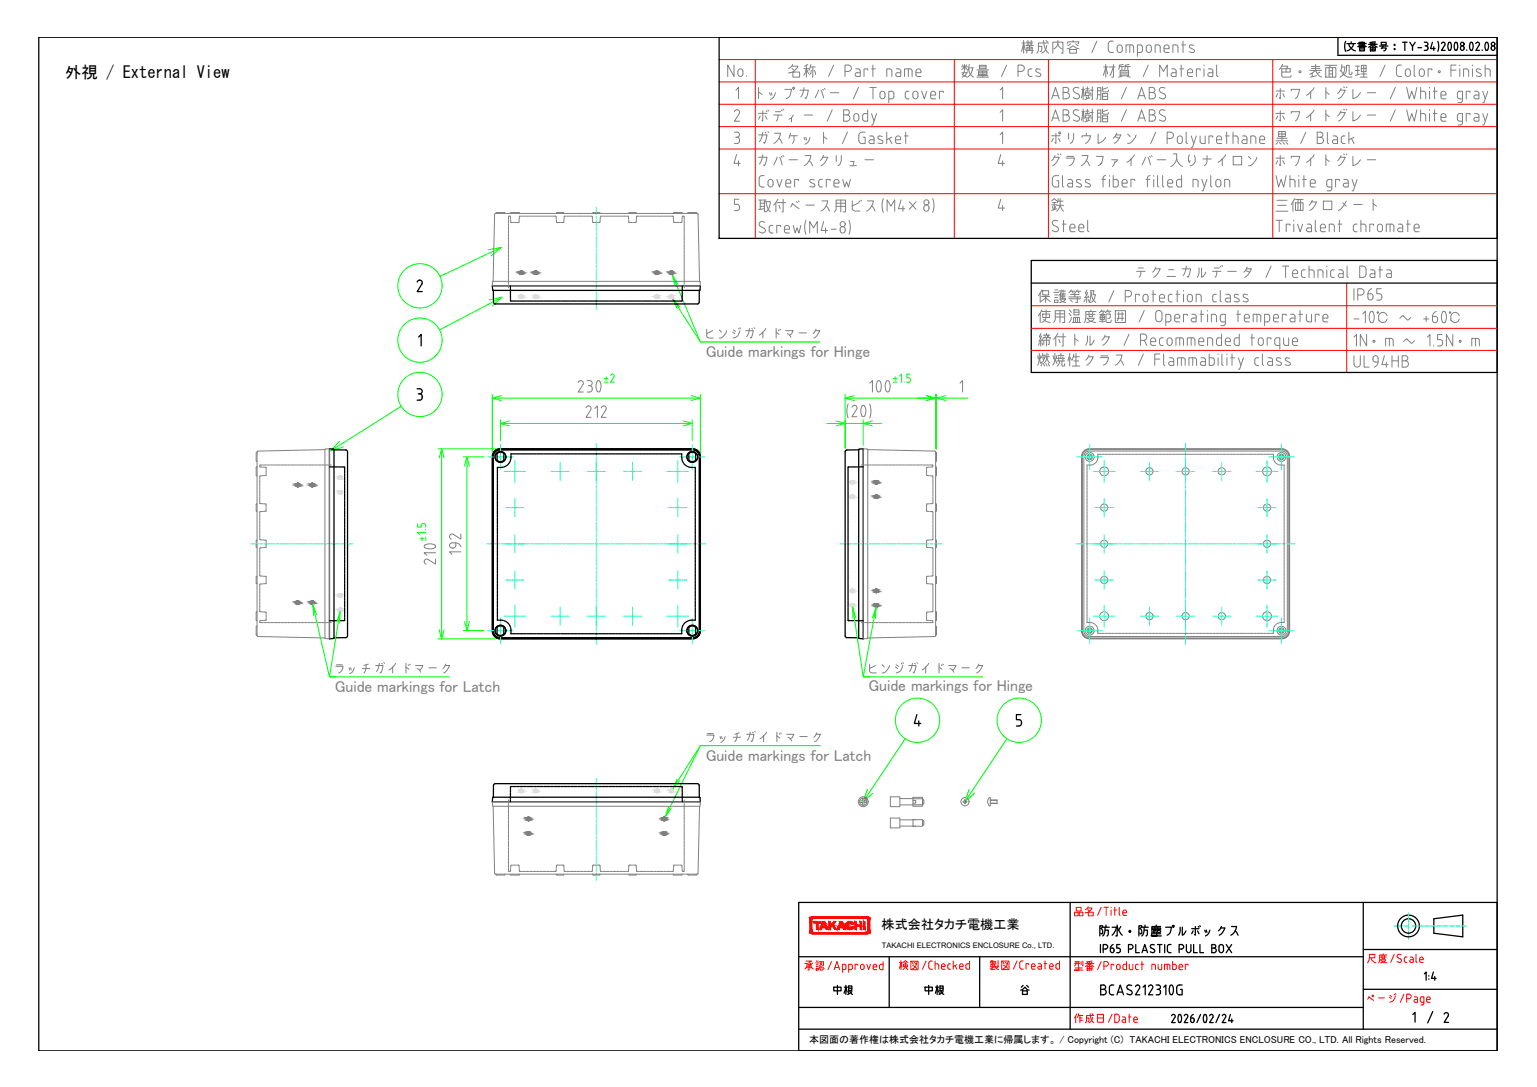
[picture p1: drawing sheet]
<svg xmlns="http://www.w3.org/2000/svg" width="420mm" height="297mm" viewBox="0 0 420 297" stroke-linecap="round" stroke-linejoin="round" font-family="sans-serif">
<defs><g id="words">
<text font-size="9.7" fill="#808080" x="368.7" y="90.7">-10 +60</text>
<g font-size="6.6" fill="#808080">
<text x="309.4" y="76.9">テクニカルデータ / Technical Data</text>
<text x="369" y="101.6">UL94HB</text>
</g>
<text font-size="6.6" fill="#f00" x="372.5" y="275.9">ページ/Page</text>
<text font-size="6.2" fill="#808080" x="369" y="95.6">1N・m 1.5N・m</text>
<text font-size="6.2" x="299.5" y="256.8">防水・防塵プルボックス</text>
<g font-size="5.7" fill="#f00">
<text x="244.5" y="266.3">検図/Checked</text>
<text x="269.5" y="266.3">製図/Created</text>
<text x="292.5" y="280.8">作成日/Date</text>
</g>
<g font-size="5.7">
<text x="226.8" y="273">中根</text>
<text x="251.5" y="273">中根</text>
<text x="277.6" y="273">谷</text>
</g>
<text font-size="4.5" x="17.8" y="21.3">外視 / External View</text>
<g font-size="4.3" fill="#808080">
<text x="192.9" y="97.5">Guide markings for Hinge</text>
<text x="91.5" y="189.1">Guide markings for Latch</text>
<text x="237.4" y="188.9">Guide markings for Hinge</text>
<text x="192.9" y="207.8">Guide markings for Latch</text>
</g>
<text font-size="3.6" x="241" y="253.8">株式会社タカチ電機工業</text>
<text font-size="2.7" x="221.2" y="285.1">本図面の著作権は株式会社タカチ電機工業に帰属します。 / Copyright (C) TAKACHI ELECTRONICS ENCLOSURE CO., LTD. All Rights Reserved.</text>
<text font-size="2.1" x="241" y="259.1">TAKACHI ELECTRONICS ENCLOSURE Co., LTD.</text>
</g></defs>
<!-- layer: 0 -->
<g fill="none" stroke="#000" stroke-width=".35">
<path d="M10.6 10.2h398.7v277h-398.7zM196.6 10.2h212.7v54.9h-212.7zM365.7 10.2v4.9h43.6M367.8 11.3l-.2 1.2 .2 1.5M368.2 11.9h2.3M368.7 11.9a2.44 2.44 0 0 0 1.8 2M369.4 11.4v.5M370 11.9a2.44 2.44 0 0 1-1.8 2M371.2 11.9h2.3M371.2 12.7h2.3M371.5 11.6h1.5v.6h-1.5M371.5 12.5h1.6"/>
<path d="M371.7 12.9h1.3v1h-1.3zM371.7 13.4h1.3M372.3 11.4v1.3M374.1 12.9l1.2-.8 1.1 .8M374.1 12.1h2.3M374.6 12.9h1.3v1h-1.3zM374.6 11.7l.4 .3M374.6 13.4h1.3M375.3 11.5v1.3M375.3 12.9v1M375.9 11.4l-1.4 .2M375.9 11.7l-.3 .3"/>
<path d="M377.1 12.6h2.3M377.6 13.3l.2-.2h1.1l-.3 .7-.3 .1M377.6 11.6h1.3v.6h-1.3zM378.2 12.6l-.4 .5M383.4 11.5h1.2M384 11.5v2.3M385.4 11.5l.7 1.2 .8-1.2M386.1 12.7v1.1M387.6 13h1M389.3 11.5h.5M389.3 13.8h.5M389.6 12.5h.2"/>
<path d="M389.8 11.5a.49 .49 0 0 1 .5 .5 .49 .49 0 0 1-.5 .5 .63 .63 0 0 1 .6 .6 .63 .63 0 0 1-.6 .7M391.6 11.5l-.5 1.8h1.2M391.9 12.8v1M393.1 11.3l.2 1.2-.2 1.5M394 11.9a.5 .5 0 0 1 .7-.3 .5 .5 0 0 1 .3 .7l-1 1.5h1M396 11.7l.3-.2a1.48 1.48 0 0 1 0 2.3l-.3-.2-.2-.7zM398.3 11.7l.2 .8-.2 1.1M398.3 11.7l-.3-.2a1.48 1.48 0 0 0 0 2.3l.3-.2M401 13.6v.2M402 11.7l.2-.2a1.48 1.48 0 0 1 0 2.3l-.2-.2-.3-.7zM403.4 11.9a.5 .5 0 0 1 .7-.3 .5 .5 0 0 1 .3 .7l-1 1.5h1M405.2 13.6v.2"/>
<path d="M406.2 11.7l.2-.2a1.48 1.48 0 0 1 0 2.3 1.6 1.6 0 0 1-.2-2.1zM281.9 71.2h127.4v30.6h-127.4zM281.9 77.4h127.4M218.3 246.6h191v40.6h-191zM292.5 246.6v34.6M300.8 258.1v2.2M301.6 259.3h.6a.61 .61 0 0 0 .6-.6 .61 .61 0 0 0-.6-.6h-.6v2.2M303.5 259.1h.5a.57 .57 0 0 1 .5 .8 .57 .57 0 0 1-.9 .2zM304.3 258.1l-.5 .4-.3 .6M306.1 258.1h-.8v1h.5a.63 .63 0 0 1 .5 .6 .63 .63 0 0 1-.5 .6h-.5M308.5 259.3h.6a.61 .61 0 0 0 .6-.6 .61 .61 0 0 0-.6-.6h-.6v2.2M310.5 258.1v2.2h1"/>
<path d="M312.4 259.7h1.1M314.9 258.1l-.4 .2-.1 .4 1 .7a.55 .55 0 0 1 .1 .8 .55 .55 0 0 1-.8 0l-.3-.1M317 258.1v2.2M318.4 258.1v2.2M319.1 258.7l.1 1.3 .9 .3M322.3 259.3h.7a.61 .61 0 0 0 .6-.6 .61 .61 0 0 0-.6-.6h-.7v2.2M324.3 258.1v1.6a.62 .62 0 0 0 .6 .6 .62 .62 0 0 0 .7-.6v-1.6M326.3 258.1v2.2h1M328 258.1v2.2h1M331.2 258.1h.7a.49 .49 0 0 1 .5 .5 .49 .49 0 0 1-.5 .5 .62 .62 0 0 1 .6 .6 .62 .62 0 0 1-.6 .6h-.7zM331.2 259.1h.7M333.2 258.7v1a.62 .62 0 0 0 .6 .6 .62 .62 0 0 0 .7-.6v-1"/>
<path d="M335.2 258.1l1.5 2.2M336.7 258.1l-1.5 2.2M372.7 246.6v34.6M372.7 259.5h36.6M392 251.1l7.9-1v5.9l-7.9-1zM218.3 275.3h154.4M218.3 261.4h154.4M243.1 261.4v13.9M267.8 261.4v13.9M300.9 270.4h.7M301.6 269.2h-.7v2.6h.7a.75 .75 0 0 0 .8-.7 .75 .75 0 0 0-.8-.7M301.6 269.2a.6 .6 0 0 1 .6 .6 .6 .6 0 0 1-.6 .6"/>
<path d="M303.9 269.2h.6M303.9 269.2l-.6 .4v1.8a.92 .92 0 0 0 1.2 .4M305.3 271.8l.9-2.6 .9 2.6M305.6 271.1h1.3M309.4 269.3a.71 .71 0 0 0-1.1 0 .71 .71 0 0 0 .1 1l.8 .4a.66 .66 0 0 1 .1 1 .66 .66 0 0 1-1 0l-.3-.2M310.4 269.6a.6 .6 0 0 1 .8-.4 .6 .6 0 0 1 .3 .9l-1.1 1.7h1.2M312.2 260.3l.7-2.2 .8 2.2M312.5 269.8l.6-.6v2.6M314 269.6a.6 .6 0 0 1 .8-.4 .6 .6 0 0 1 .3 .9l-1.1 1.7h1.1M316 269.2h.6M316.3 270.4h.3M316.6 269.2a.6 .6 0 0 1 .6 .6 .6 .6 0 0 1-.6 .6"/>
<path d="M316.6 270.4a.76 .76 0 0 1 .6 .7 .76 .76 0 0 1-.6 .7h-.6M318.1 269.8l.6-.6v2.6M320.3 277.6a.5 .5 0 0 1 .6-.4 .5 .5 0 0 1 .3 .8l-.9 1.4h1M320.5 269.3l-.3-.1a1.8 1.8 0 0 0 0 2.6l.3-.1M320.5 269.3l.3 1-.3 1.4M322.2 277.3l.3-.1a1.48 1.48 0 0 1 0 2.2l-.3-.1-.2-.8zM322.4 269.2h.8M322.4 269.2a.75 .75 0 0 0-.7 .7v1.2a.75 .75 0 0 0 .7 .7h.8v-1.4h-.5M323.7 277.6a.5 .5 0 0 1 .7-.4 .5 .5 0 0 1 .3 .8l-1 1.4h1M325.5 278.2h.5a.57 .57 0 0 1 .4 .8 .57 .57 0 0 1-.9 .2zM326.2 277.2l-.5 .4-.2 .6M328.2 277.2l-1 2.2"/>
<path d="M329.2 277.3l.2-.1a1.48 1.48 0 0 1 0 2.2l-.2-.1-.3-.8zM330.7 277.6a.5 .5 0 0 1 .6-.4 .5 .5 0 0 1 .3 .8l-.9 1.4h.9M333.4 277.2l-1 2.2M334.1 277.6a.5 .5 0 0 1 .7-.4 .5 .5 0 0 1 .2 .8l-.9 1.4h1M336.3 277.2l-.5 1.7h1.3M336.7 278.5v.9M372.7 270.3h36.6M386.2 277.2l.6-.6v2.7M389.4 266.1l.5-.5v2.2M390.6 266.6v.1M390.6 267.5v.1M391.8 265.6l-.5 1.8h1.3"/>
<path d="M392.2 266.9v.9M394.8 277.1a.6 .6 0 0 1 .8-.3 .6 .6 0 0 1 .3 .8l-1.1 1.8h1.2M218.3 281.2h191"/>
<circle cx="381.2" cy="13.4" r=".13"/>
<circle cx="381.2" cy="12.3" r=".13"/>
<circle cx="399.7" cy="13.1" r=".58"/>
<circle cx="399.7" cy="12" r=".49"/>
<circle cx="408.1" cy="13.1" r=".58"/>
<circle cx="408.1" cy="12" r=".49"/>
<circle cx="385" cy="253" r="2.97"/>
<circle cx="385" cy="253" r="1.97"/>
</g>
<!-- layer: RAHM2 -->
<g fill="none" stroke="#f00" stroke-width=".27">
<path d="M293.7 249.3h1v1h-1zM294.2 248h1.3v.9h-1.3zM295 249.3h1v1h-1zM296.7 249.4h.2M297.3 248.1h1.2a2.03 2.03 0 0 1-1.7 1.3M297.3 248.6l.4 .3M297.5 247.8l-.2 .3-.6 .5M297.5 249.3h1.3v1h-1.3zM301 247.9l-1 2.2M301.8 247.9h1.2M302.4 247.9v2.2M303.7 247.9v.1"/>
<path d="M303.7 248.7v1.4M304.5 248.7h.7M304.7 247.9v2.2M306 247.9v2M307 249.4h.9a.51 .51 0 0 0-.3-.7 .51 .51 0 0 0-.6 .5v.6M220 263.3h.7l-.3 1-.4 .5M220.3 262.6h1.5l-.6 .4v2.1h-.4M220.5 264.4h1.3M220.7 264h1M220.8 263.6h.7M221.5 263.1a1.92 1.92 0 0 0 .8 1.7M222.2 263.1l-.5 .5"/>
<path d="M223 263.1h.8M223.1 264.6h.6v.5h-.6zM223.2 263.6h.4M223.2 264.1h.4M223.2 262.6h.4M224 262.8h1.1v1l-.4 .2M224 264.2l-.2 .7M224.1 263.1l.5 .5M224.2 264.1v.9l.7 .1 .1-.3M224.4 264.1l.4 .4M224.5 262.8a.94 .94 0 0 1-.5 1.2M225 264.3l.3 .4"/>
<path d="M227.3 262.8l-1 2.2M228 265l.8-2.2 .7 2.2M228.3 264.4h1M230.3 265l.9-.2 .1-.9-.2-.3-.8-.1v2.2M232 265l.9-.2 .1-.9-.2-.3-.8-.1v2.2M234.5 263.7v-.2h-.8v1.5M235.5 263.6a.49 .49 0 0 1 .7 .4v.5a.5 .5 0 0 1-.5 .5 .5 .5 0 0 1-.5-.5zM237 263.5l.4 1.5 .5-1.5M238.7 264.2h1a.52 .52 0 0 0-.4-.7 .52 .52 0 0 0-.6 .5l.2 .9 .8 .1M241.4 262.8v2.2l-.8-.1-.2-.4 .1-.8 .9-.2M293.7 263.3h1.5M293.9 264.5h2"/>
<path d="M293.9 262.8h1.1M294.1 262.8l-.1 .8-.3 .4M294.8 262.8v1.2M294.9 264.1v1h-1.2h2.3M295.5 262.8v.8M296 262.6l-.1 1.4M296.7 264.1l1.1-.8 1.2 .8M296.7 263.3h2.3M297.2 264.1h1.3v1h-1.3zM297.2 262.9l.3 .3M297.2 264.6h1.3M297.8 262.7v1.3"/>
<path d="M297.8 264.1v1M298.5 262.6l-1.5 .2M298.5 262.9l-.3 .3M301 262.8l-1 2.2M301.8 264h.6a.61 .61 0 0 0 .6-.6 .61 .61 0 0 0-.6-.6h-.6v2.2M304.5 263.7v-.2h-.8v1.5M305.5 263.6a.49 .49 0 0 1 .7 .4v.5a.5 .5 0 0 1-.5 .5 .5 .5 0 0 1-.5-.5zM307.9 262.8v2.2l-.7-.1-.2-.4v-.8l.9-.2M308.7 263.5v1.3l1 .2v-1.5M311.2 263.5a.54 .54 0 0 0-.8 .4v.6a.54 .54 0 0 0 .8 .5M311.9 263.5h.7M312.2 262.8v2.2"/>
<path d="M315.4 263.5h-.5v1.5M315.4 263.5l.4 .2 .1 1.3M316.6 263.5l.1 1.3 .9 .2v-1.5M318.3 265v-1.5h1.1l.4 .2v1.3M319.1 263.5v1.5M320.6 262.8v2.2l.7-.1 .2-.4v-.8l-.9-.2M323.3 264v.2h-1M323.3 264a.5 .5 0 0 0-.5-.5 .5 .5 0 0 0-.5 .5v.8l1 .2M324.8 263.7v-.2h-.8v1.5M374.4 261.7h1.4v-.9h-1.4v1.1l-.5 1.2M374.4 260.8h1.4M374.8 261.7l.2 .7 .7 .6 .5 .1"/>
<path d="M377.3 262.3h1.5a1.7 1.7 0 0 1-1.5 .8M377.3 261.5h1.7M377.5 262.3a1.91 1.91 0 0 0 1.6 .8M377.8 261.1v.9h.7v-.9M378.1 260.6v.4M379.1 261h-1.9v1.3l-.4 .8M381.1 260.8l-.9 2.2M382.2 261.7l.7 .4a.55 .55 0 0 1 .1 .8 .55 .55 0 0 1-.9 0l-.2-.2M383 260.9a.59 .59 0 0 0-.8 0 .59 .59 0 0 0 0 .8M384.6 261.5l-.5 .1-.2 .4v.8l.7 .2M385.5 261.5l.8 .2v1.3l-.9-.2v-.4l.3-.2M385.7 262.3h.6"/>
<path d="M387.1 260.8v2l.2 .2M388.1 262.3h1a.52 .52 0 0 0-.4-.8 .52 .52 0 0 0-.6 .5v.8l1 .2"/>
</g>
<!-- layer: AM_8 -->
<g fill="#f00" stroke="#f00" stroke-width=".27">
<path d="M232.2 251.8h.2z"/>
<path d="M232.7 252.4h.2z"/>
<path d="M222 250.6h15.3zM221.8 250.6h15.5z"/>
<path d="M221.8 250.6h15.6zM221.7 250.6h15.7z"/>
<path d="M221.7 250.6l15.8 .1zM221.6 250.7h15.9z"/>
<path d="M221.6 250.7h16zM221.5 250.7h16.1z"/>
<path d="M221.5 250.7l16.2 .1zM221.5 250.7l16.2 .1z"/>
<path d="M221.5 250.8l16.2 .1zM221.5 250.8l16.2 .1z"/>
<path d="M236.7 250.9h1zM236.7 250.9h1z"/>
<path d="M221.4 250.9h1.1zM221.4 250.9h1z"/>
<path d="M236.8 250.9h.9zM236.8 250.9h.9z"/>
<path d="M221.4 250.9h1zM221.4 250.9h.9z"/>
<path d="M236.8 250.9h.9zM236.8 250.9h.9z"/>
<path d="M221.4 250.9h.9zM221.4 250.9h.8z"/>
<path d="M236.9 250.9h.8zM236.9 250.9h.8z"/>
<path d="M221.4 250.9h.8zM221.4 250.9h.8z"/>
<path d="M236.9 250.9l.9 .1zM236.9 250.9l.9 .1z"/>
<path d="M221.4 250.9h.8zM221.4 250.9l.8 .1z"/>
<path d="M237 251l.8 .1zM237 251l.8 .1z"/>
<path d="M221.4 251h.8zM221.4 251l.7 .1z"/>
<path d="M237.1 251.1h.7zM237.1 251.1h.7z"/>
<path d="M221.4 251.1h.7zM221.4 251.1h.7z"/>
<path d="M237.1 251.1h.7zM237.1 251.1h.7z"/>
<path d="M221.4 251.1h.7zM221.4 251.1h.6z"/>
<path d="M237.1 251.1l.7 .1zM237.1 251.1l.7 .1z"/>
<path d="M221.4 251.1h.6zM221.4 251.1l.6 .1z"/>
<path d="M237.1 251.2h.7zM237.1 251.2h.7z"/>
<path d="M221.4 251.2h.6zM221.4 251.2h.6z"/>
<path d="M237.2 251.2l.6 .1zM237.2 251.2l.6 .1z"/>
<path d="M221.4 251.2h.6zM221.4 251.2l.6 .1z"/>
<path d="M237.2 251.3l.6 .1zM237.2 251.3l.6 .1z"/>
<path d="M221.4 251.3h.6zM221.4 251.3l.6 .1z"/>
<path d="M237.2 251.4l.6 2.9v-2.9zM237.2 251.4l.6 2.9h-.6z"/>
<path d="M221.4 251.4l.6 2.9v-2.9zM221.4 251.4l.6 2.9h-.6z"/>
<path d="M221.4 254.3l.6 .1zM221.4 254.3l.6 .1z"/>
<path d="M237.2 254.3l.6 .1zM237.2 254.3l.6 .1z"/>
<path d="M221.4 254.4l.6 .1zM221.4 254.4l.6 .1z"/>
<path d="M237.2 254.4l.6 .1zM237.2 254.4l.6 .1z"/>
<path d="M237.1 254.5h.7zM237.1 254.5h.7z"/>
<path d="M221.4 254.5h.6zM221.4 254.5h.6z"/>
<path d="M221.4 254.5l.6 .1zM221.4 254.5l.6 .1z"/>
<path d="M237.1 254.5h.7zM237.1 254.5l.7 .1z"/>
<path d="M237.1 254.6h.7zM237.1 254.6h.7z"/>
<path d="M221.4 254.6h.7zM221.4 254.6h.7z"/>
<path d="M221.4 254.6h.7zM221.4 254.6h.7z"/>
<path d="M237.1 254.6h.7zM237.1 254.6l.7 .1z"/>
<path d="M221.4 254.6l.8 .1zM221.4 254.6l.8 .1z"/>
<path d="M237 254.7h.8zM237 254.7h.8z"/>
<path d="M221.4 254.7h.8zM221.4 254.7h.8z"/>
<path d="M237 254.7l.8 .1zM237 254.7l.8 .1z"/>
<path d="M221.4 254.7l.8 .1zM221.4 254.7l.8 .1z"/>
<path d="M237 254.8h.8zM236.9 254.8h.8z"/>
<path d="M221.4 254.8h.9zM221.4 254.8h.9z"/>
<path d="M236.9 254.8h.8zM236.8 254.8h.9z"/>
<path d="M221.4 254.8h1zM221.4 254.8h1z"/>
<path d="M236.8 254.8h.9zM236.7 254.8h1z"/>
<path d="M221.4 254.8h1.1zM221.4 254.8h1.1z"/>
<path d="M221.4 254.8h16.3zM221.4 254.8l16.2 .1z"/>
<path d="M221.5 254.9h16.1zM221.5 254.9l16.1 .1z"/>
<path d="M221.6 255h16zM221.6 255l15.9 .1z"/>
<path d="M221.7 255.1h15.8zM221.7 255.1h15.7z"/>
<path d="M221.8 255.1h15.6zM221.8 255.1h15.5z"/>
<path d="M221.9 255.1h15.4zM221.9 255.1h15.3z"/>
<path d="M222.4 251.9l2 .4v-.4zM222.4 251.9l2 .4h-2z"/>
<path d="M223.2 252.3l.5 1.7v-1.7zM223.2 252.3l.5 1.7h-.5z"/>
<path d="M224.8 251.9l.9 .5-.2-.5zM224.8 251.9l.9 .5h-1.1z"/>
<path d="M225.2 252.4l.8 .7-.3-.7zM225.2 252.4l.8 .7h-.5z"/>
<path d="M224.6 252.4l.3 .7 .3-.7zM224.6 252.4l.3 .7h-.5z"/>
<path d="M224.4 253.1l1.8 .4-.2-.4zM224.4 253.1l1.8 .4h-2z"/>
<path d="M225.6 253.5l.7 .5-.1-.5zM225.6 253.5l.7 .5h-.5z"/>
<path d="M224.2 253.5l.4 .5 .1-.5zM224.2 253.5l.4 .5h-.6z"/>
<path d="M227.9 251.9l-.1 .7 .7-.7zM227.9 251.9l-.1 .7h-.6z"/>
<path d="M226.6 251.9l.4 .7v-.7zM226.6 251.9l.4 .7h-.4z"/>
<path d="M227.2 252.6l.7 .2-.1-.2zM227.2 252.6l.7 .2h-.9z"/>
<path d="M226.6 252.6l.4 .2v-.2zM226.6 252.6l.4 .2h-.4z"/>
<path d="M226.6 252.8l1.4 .1-.1-.1zM226.6 252.8l1.4 .1h-1.4z"/>
<path d="M226.6 252.9l.4 .5 .5-.5zM226.6 252.9l.4 .5h-.4z"/>
<path d="M227.5 252.9l1.2 1.1-.7-1.1zM227.5 252.9l1.2 1.1h-.6z"/>
<path d="M226.6 253.4l.4 .6v-.6zM226.6 253.4l.4 .6h-.4z"/>
<path d="M229.6 251.9l.9 .5-.1-.5zM229.6 251.9l.9 .5h-1z"/>
<path d="M230 252.4l.8 .7-.3-.7zM230 252.4l.8 .7h-.5z"/>
<path d="M229.5 252.4l.2 .7 .3-.7zM229.5 252.4l.2 .7h-.5z"/>
<path d="M229.2 253.1l1.8 .4-.2-.4zM229.2 253.1l1.8 .4h-2z"/>
<path d="M230.4 253.5l.7 .5-.1-.5zM230.4 253.5l.7 .5h-.5z"/>
<path d="M229 253.5l.4 .5 .2-.5zM229 253.5l.4 .5h-.5z"/>
<path d="M232.2 251.8l.4 .1zM232 251.9h.6z"/>
<path d="M232 251.9h.6zM232 251.9h.6z"/>
<path d="M232 251.9l.8 .1zM231.8 252h1z"/>
<path d="M231.8 252h1.1zM231.8 252h1.1z"/>
<path d="M231.8 252l1.2 .1zM231.6 252.1h1.4z"/>
<path d="M231.6 252.1h1.4zM231.6 252.1h1.4z"/>
<path d="M231.6 252.1l1.5 .1zM231.6 252.1l1.5 .1h-1.6z"/>
<path d="M231.5 252.2h1.7zM231.5 252.2h1.7z"/>
<path d="M232.3 252.2l.9 .1zM232.3 252.2l.9 .1z"/>
<path d="M231.5 252.2h.8zM231.5 252.2l.7 .1z"/>
<path d="M232.4 252.3h.8zM232.4 252.3h.8z"/>
<path d="M231.5 252.3h.7zM231.5 252.3h.6z"/>
<path d="M232.4 252.3h.8zM232.4 252.3h.7z"/>
<path d="M231.4 252.3h.7zM231.4 252.3l.6 .1z"/>
<path d="M232.5 252.3h.6zM232.5 252.3l.5 .1z"/>
<path d="M231.4 252.4h.6zM231.4 252.4h.6z"/>
<path d="M231.4 252.4h.6zM231.4 252.4h.5z"/>
<path d="M232.6 252.4h.4zM232.6 252.4h.3z"/>
<path d="M231.3 252.4h.6zM231.3 252.4l.5 .1z"/>
<path d="M231.3 252.5h.5zM231.3 252.5l.5 .1z"/>
<path d="M231.3 252.6h.5zM231.3 252.6h.5z"/>
<path d="M231.3 252.6h.5zM231.3 252.6l.4 .2zM231.2 252.8h.5zM231.2 252.8h.5z"/>
<path d="M231.2 252.8h.5zM231.2 252.8l.5 .1z"/>
<path d="M231.2 252.9l.5 .1zM231.2 252.9l.5 .1z"/>
<path d="M231.2 253h.5zM231.2 253h.5z"/>
<path d="M231.2 253l.5 .1zM231.2 253l.5 .1z"/>
<path d="M231.2 253.1l.6 .1zM231.2 253.1l.6 .1z"/>
<path d="M231.2 253.2l.6 .1zM231.2 253.2l.6 .1z"/>
<path d="M232.9 253.2l.2 .1zM232.9 253.2l.2 .1z"/>
<path d="M232.8 253.3l.5 .1zM232.8 253.3l.5 .1z"/>
<path d="M231.3 253.3l.5 .1zM231.3 253.3l.5 .1z"/>
<path d="M231.3 253.4h.6zM231.3 253.4h.6z"/>
<path d="M232.8 253.4h.5zM232.8 253.4h.5z"/>
<path d="M231.3 253.4l.6 .1zM231.3 253.4l.6 .1z"/>
<path d="M232.8 253.4h.5zM232.8 253.4l.5 .1z"/>
<path d="M231.3 253.5h.7zM231.3 253.5h.7z"/>
<path d="M232.7 253.5h.6zM232.6 253.6h.6zM232.6 253.6h.6zM232.6 253.6h.6z"/>
<path d="M231.4 253.5l.7 .1zM231.4 253.5l.7 .1z"/>
<path d="M231.4 253.6h.7zM231.4 253.6h.7z"/>
<path d="M232.6 253.6h.6zM232.5 253.6h.7z"/>
<path d="M232.5 253.6h.7zM232.4 253.6h.8z"/>
<path d="M231.4 253.6h.8zM231.4 253.6h.8z"/>
<path d="M232.4 253.6h.8zM232.4 253.6h.8z"/>
<path d="M231.5 253.6h.9zM231.5 253.6h.9z"/>
<path d="M231.5 253.6h1.7zM231.5 253.6l1.6 .1z"/>
<path d="M231.5 253.7h1.6zM231.5 253.7h1.6z"/>
<path d="M231.5 253.7h1.6zM231.5 253.7l1.4 .2z"/>
<path d="M231.7 253.9h1.2zM231.7 253.9h1.2z"/>
<path d="M231.7 253.9h1.2zM231.7 253.9l1 .1z"/>
<path d="M231.9 254h.8zM231.9 254h.8z"/>
<path d="M231.9 254h.8zM231.9 254h.6z"/>
<path d="M232.1 254h.4zM232.1 254h.4zM232.1 254h.4z"/>
<path d="M235.1 251.9l.5 .8v-.8zM235.1 251.9l.5 .8h-.5z"/>
<path d="M233.7 251.9l.4 .8v-.8zM233.7 251.9l.4 .8h-.4z"/>
<path d="M233.7 252.7l1.9 .4v-.4zM233.7 252.7l1.9 .4h-1.9z"/>
<path d="M235.1 253.1l.5 .9v-.9zM235.1 253.1l.5 .9h-.5z"/>
<path d="M233.7 253.1l.4 .9v-.9zM233.7 253.1l.4 .9h-.4z"/>
<path d="M236 251.9l.5 2.1v-2.1zM236 251.9l.5 2.1h-.5z"/>
</g>
<!-- layer: 7A -->
<g fill="none" stroke="#0ff" stroke-width=".27">
<path d="M381.1 253h.8M382.2 253h.1M382.5 253h1.1M383.9 253h.1M384.2 253h.8M385 249.5v.7M385 250.4v.1M385 250.7v1.2M385 252.1v.1M385 252.4v1.4M385 254v.1M385 254.3v1.2"/>
<path d="M385 255.7v.1M385 256v.7M386 253h1.2M387.4 253h.1M387.7 253h1.2M389.1 253h.1M389.5 253h1.1M390.8 253h.1M391.2 253h1.1M392.5 253h.1M392.8 253h1.2M394.2 253h.1"/>
<path d="M394.6 253h1.1M396 253h.1M396.3 253h1.1M397.6 253h.1M398 253h1.1M399.3 253h.1M399.7 253h1.2"/>
</g>
<!-- layer: RAHM2 -->
<path d="M391.7 276.4l-1.4 3.1" fill="none" stroke="#000" stroke-width=".35"/>
<!-- layer: 0 -->
<g fill="none" stroke="#808080" stroke-width=".27">
<path d="M200.7 17.8v3.1l-1.8-3.1v3.1M201.9 19l.5-.2 .5 .2 .2 1.2a.7 .7 0 0 1-.7 .7 .7 .7 0 0 1-.7-.7zM215.6 19.9h.2M216.5 18.1h1.6a2.84 2.84 0 0 1-2.3 1.8M216.5 18.7l.5 .4M216.7 17.6l-.2 .5-.9 .6M216.7 19.7h1.9v1.4h-1.9zM219.7 18.8h1.4M220.4 17.8v3.3M220.8 17.6l-.9 .5M221.5 18.3h1.3M221.7 17.6l-.6 1.6"/>
<path d="M221.8 19.2l-.4 1.2M222.2 18.3v2.8h-.2M222.6 19.2l.4 1.2M227.9 17.8l-1.4 3.1M231 19.5h.9M231.9 19.5a.86 .86 0 0 0 .8-.9 .86 .86 0 0 0-.8-.8h-.9v3.1M233.9 18.8l.9 .1 .4 .5-.1 1.5h-.8a.52 .52 0 0 1-.5-.5 .52 .52 0 0 1 .5-.5h.8M237.2 19.2v-.4h-1v2.1M238.3 18.8h1M238.6 17.8v3.1M243.8 19.4v1.5M243.8 19.4l-.4-.5-1-.1v2.1"/>
<path d="M245 18.8l.9 .1 .3 .5v1.5h-.8a.52 .52 0 0 1-.6-.5 .52 .52 0 0 1 .6-.5h.8M248.3 18.8v2.1M249.3 19.4v1.5M249.4 19.4l-.4-.5-1.7-.1v2.1M250.4 19.9h1.4a.73 .73 0 0 0-.5-1 .73 .73 0 0 0-.9 .6v.9l.2 .4 1.2 .1M262.9 19l.8-.7 .8 .7M262.9 19.9h1.6M262.9 18.3h1.6M263.1 17.7l.2 .3M263.7 19.5l-.6 .9 1.2 .7M263.7 17.6v1.6M264.1 19.9a1.14 1.14 0 0 1-1.1 1.2"/>
<path d="M264.3 17.7l-.3 .3M264.8 18.8a2.57 2.57 0 0 0 1.3 2.3M264.8 18.5h1.3M265 17.6l-.5 1.9M265.9 18.5a3.1 3.1 0 0 1-1.4 2.6M267 19.1h3.3M267.5 19.5h2.3v.8h-2.3zM267.5 19.9h2.3M267.7 17.8h1.9v1h-1.9zM267.7 18.3h1.9M268.6 19.5v1.6M275.2 17.8l-1.4 3.1"/>
<path d="M278.3 19.5h.9M279.2 19.5a.86 .86 0 0 0 .8-.9 .86 .86 0 0 0-.8-.8h-.9v3.1M279.3 11.8h1M279.8 11.1v3.4M280.2 13.6l-.4-1.8-.6 2.3M280.4 12.4h2.1M280.4 13.8h2.1M280.6 11.5h1.7M280.7 14.5v-1.6h1.5v1.6h-.3M280.7 12h1.5M280.7 13.4h1.5M281 11.1v1.3"/>
<path d="M281.4 12.4v1.4M281.7 18.8h.4M281.7 18.8l-.5 .2-.1 .4v1.1l.6 .4M281.9 11.1v1.3M283.9 12.7h.9v1.1l-.5 .3M284.4 19l-1-.1-.3 .4 1.3 .9v.5l-.3 .2-1-.2M285.2 11.1a4.3 4.3 0 0 0 1.4 3.4M285.9 11.1l.5 .4M286.2 12.4a2.31 2.31 0 0 1-1.4 2.1M286.6 11.8h-2.7v2l-.5 .7M287.8 14.5v-3h2.8v3h-.4M289.2 11.1a1.99 1.99 0 0 0 1.1 2.3"/>
<path d="M289.2 12a1.78 1.78 0 0 1-1.2 1.4M291.7 13.3l.7-.1 .9-.7 1 .7 .6 .1M291.7 12l.2-.6h3l-.2 .6M292.4 13.5h1.9v1h-1.9zM292.6 12l-.7 .5M293.3 11.1v.3M294 12l.7 .5M299.9 11.2l-1.4 3.1M301.7 18.3h1.2M302.3 17.6v3.5M303.2 18.3h1.6M304.4 11.2a1.06 1.06 0 0 0-1.4 .5v1.9a.78 .78 0 0 0 .8 .7h.6"/>
<path d="M304.4 17.6v3.5h-.5M304.4 18.3l-.9 2.3M305.6 12.5l.5-.2 .5 .2 .2 1.2a.69 .69 0 0 1-.7 .6 .69 .69 0 0 1-.7-.6zM306 18.2h1.4M306.2 19.2h2.3v1.5h-2.3zM306.2 19.7h2.3M306.7 18.2v.8M307 17.6l-1 .2v.7l-.2 .4M307.6 18.2h1.4M308.3 18.2v.8M308.6 17.6l-1 .2v.7l-.2 .4M308.8 12.3v2"/>
<path d="M309.3 12.3h-1.5v2M309.3 12.3l.4 .1 .2 .5M309.9 12.9v1.4M311.7 12.3h-.8v3.1M311.7 12.3l.6 .3v1.4l-.4 .3h-1M313.9 17.8l-1.4 3.1M314.7 13v.7M314.7 13a.69 .69 0 0 0-.6-.7 .69 .69 0 0 0-.7 .7l-.1 .7a.7 .7 0 0 0 .7 .6 .7 .7 0 0 0 .7-.6M316.6 12.3h-.8v2M316.6 12.3l.5 .3 .1 1.7M318.2 13.3h1.4a.73 .73 0 0 0-.5-1 .73 .73 0 0 0-.9 .7v.8l.3 .5h1.1M320.3 18.8l.8 .1 .4 .5"/>
<path d="M321.4 12.3h-.8v2M321.4 12.3l.6 .3v1.7M321.5 19.4v1.5h-.9a.52 .52 0 0 1-.5-.5 .52 .52 0 0 1 .5-.5h.9M322.5 18.8h1.1M322.9 17.8v3.1M323 12.3h1.1M323.4 11.2v3.1M324.6 19.9h1.4a.72 .72 0 0 0-.5-1 .72 .72 0 0 0-.9 .6l.1 1.1 .5 .3h.8M325.6 12.3l-.4 .1v.5l1.2 .7 .1 .4-.4 .3-1-.1M325.6 12.3l.7 .1M328.1 19.2v-.4h-1v2.1M329.1 17.8v.2"/>
<path d="M329.1 18.8v2.1M330.3 18.8l.9 .1 .4 .5M331.6 19.4v1.5h-.9a.52 .52 0 0 1-.5-.5 .52 .52 0 0 1 .5-.5h.9M332.6 17.8v2.8l.3 .3M350.4 19.7h2.3v-.9h-2.3v2l.2 .3h2.1l.2-.5M350.4 18.1h1.6l-.4 .7v.9M350.6 17.6l-.9 1.4M358 19.2h3.2M358.5 18.2h2.3M358.5 18.7h2.3M359.6 19.3l1 1.4 .6 .4M359.6 17.6v1.6l-.9 .8"/>
<path d="M360.8 19.7l-.7 .4M362.2 17.8h3.2M362.4 18.5h2.8v2.6h-2.8zM363.3 19.3h1M363.8 17.8l-.5 .7v2.6M364.3 18.5v2.6M366.6 19.2l.6 1.2 1.2 .7h1.2M366.8 18.3h.9l-.7 2.3-.7 .5M366.8 17.6l-.2 1.6-.3 .3M369.6 19.7v.5l-.3 .2-.5-.2v-2.4h-.7l-.2 2.1-.4 .5M370.5 19.3h1.1M370.5 18.1h1.1"/>
<path d="M371.1 18.1v2.3M372.1 17.8h1.4v1.8h-1.4zM372.1 18.7h1.4M372.8 17.8v3.3M378.6 17.8l-1.4 3.1M383.1 17.8a1.06 1.06 0 0 0-1.3 .5l-.1 1.8a.78 .78 0 0 0 .8 .8h.6M384.4 19l.5-.2 .5 .2 .2 1.2a.7 .7 0 0 1-.7 .7 .7 .7 0 0 1-.7-.7zM386.6 17.8v2.8l.3 .3M388.2 19l.5-.2 .5 .2 .2 1.2a.69 .69 0 0 1-.7 .7 .69 .69 0 0 1-.7-.7zM391.4 19.2v-.4h-1v2.1M396.6 19.2h1.4M398 17.8h-1.4v3.1"/>
<path d="M399.1 17.8v.2M399.1 18.8v2.1M402.5 17.8v.2M402.5 18.8v2.1M404.8 19l-1-.1-.2 .4 1.3 .9v.5l-.4 .2-.9-.2M406 18.8l1 .1 .3 .3 .1 1.7M406 17.8v3.1M200.8 36.1h.7a.69 .69 0 0 1 .6 .7 .69 .69 0 0 1-.6 .7M200.8 30.5a.7 .7 0 0 1 .9-.5 .7 .7 0 0 1 .4 1.1M201.1 37.5h.4M201.2 24.6l.7-.7v3.1M201.5 37.5a.89 .89 0 0 1 .7 .9 .89 .89 0 0 1-.7 .8h-.7"/>
<path d="M202.1 31.1l-1.3 2h1.4M204.1 20.7v.2M207.4 36.9h2.3l-.5 1.8-.2 .5-.3-.2M207.4 25.1l.9 .7M207.4 24v2.9M207.4 31h2.3M207.8 31.7l-.4 .9M208.5 30.3v2.8l-.2-.3M208.5 36.2a4.1 4.1 0 0 1-.9 2.5M209.2 31.7l.5 .9M209.2 36.2l.2 .2M209.4 30.3l.3 .2"/>
<path d="M209.9 30.1l.2 .2M209.9 35.9l.2 .3M210.4 25.3l.2 .7M210.8 25.3l.2 .7M211.5 31.4h2.3M211.7 36.4h1.7a3.7 3.7 0 0 1-1.9 2.8M212 25.3a2.22 2.22 0 0 1-1.4 1.9M212 30.5h1.4M212.7 31.4v.7l-.5 1M212.9 37.8l.9 1.4M213.6 30.1l.2 .2M214.1 29.8l.2 .3"/>
<path d="M214.5 24.4h1.9l-.5 1.9-.9 .6M215.9 37.1h2.1M216.1 36.4l-.4 1.4M216.4 32.1v1.2M216.8 31.4l-.2 .5-.9 .7M217.1 37.1v1.4l-.5 .7M218.7 24.6h2.3l-.5 1.9-.2 .4-.2-.2M219.8 24a4 4 0 0 1-.9 2.5M219.8 31.4h2.3M219.8 37.6l.3 .7M220.3 37.6l.2 .7M221 20.2l-.6-1.4-.7 1.8"/>
<path d="M221.4 37.6a2.22 2.22 0 0 1-1.3 1.8M223.7 24.6l-.9 2.1M224.4 24.6l.7 2.1M224.9 24.4l.2 .2M225.1 37.3l1 .7M225.1 36.2v3M225.4 24.2l.2 .2M227 25.3h2.3M227.5 30l-1.4 3.1M230.6 31.4h.9M231.5 31.4a.86 .86 0 0 1 .9 .8 .86 .86 0 0 1-.9 .9M231.5 31.4a.69 .69 0 0 0 .7-.7 .69 .69 0 0 0-.7-.7h-.9v3.1h.9"/>
<path d="M231.7 36.1l-1.4 3.1M233.4 32.4v-.7a.69 .69 0 0 1 .7-.7 .69 .69 0 0 1 .7 .7v.7M233.4 32.4a.69 .69 0 0 0 .7 .7 .69 .69 0 0 0 .7-.7M234.7 23.9l-1.4 3.1M236.5 36.1h-.9a.88 .88 0 0 0-.8 .9v1.4a.88 .88 0 0 0 .8 .8h.9v-1.7h-.5M237.2 30v3.1h-1l-.4-.6 .1-1.1 .3-.3 1-.1M237.7 37.2h.9l.3 .6v1.4h-.8a.52 .52 0 0 1-.6-.5 .52 .52 0 0 1 .6-.5h.8M237.8 23.9h1.7M238.2 31l.7 2.1M238.6 23.9v3.1M239.6 31l-1 3.2h-.4M240 39l.9 .2"/>
<path d="M240.7 25.1l.5-.2 .5 .2 .2 1.2a.69 .69 0 0 1-.7 .7 .69 .69 0 0 1-.7-.7zM241.2 37.3l-.8-.1-.4 .3 .2 .4 1.1 .6v.6l-.4 .1M242.4 36.1v3.1M243 27h1l.3-.4 .1-1.1-.4-.5-1-.1v3.1M243.1 37.8l.7 1.4M243.8 37.5l-1.4 .7M244.8 38.2h1.4a.73 .73 0 0 0-.5-1 .73 .73 0 0 0-.9 .6v.9l.3 .5h1.1M247.2 37.2h1.1M247.6 36.1v3.1M248.5 24.9l-.7 .1-.3 .5 .1 1.3 .9 .2M249.5 25.6v.7M249.6 25.6a.69 .69 0 0 1 .6-.7 .69 .69 0 0 1 .7 .7v.7a.69 .69 0 0 1-.7 .7 .69 .69 0 0 1-.6-.7"/>
<path d="M252 24.9l.7 2.1 .7-2.1M254.4 25.6v.9l.2 .4 1.2 .1M254.4 25.6a.73 .73 0 0 1 .9-.7 .73 .73 0 0 1 .5 1.1h-1.4M257.9 25.3v-.4h-1.1v2.1M267 21.1h3.3M267.3 20.6h2.7M273.4 24.6l.7-.7v3.1M273.4 30.7l.7-.7v3.1M273.4 36.8l.7-.7v3.1M281.7 20.9h.4M287.5 27l1-3.1 1.1 3.1M287.5 33.1l1-3.1 1.1 3.1"/>
<path d="M287.5 37.1h2.3M287.8 26.1h1.5M287.8 32.3h1.5M287.9 37.8l-.4 .9M288.6 36.4v2.8l-.2-.3M289.3 37.8l.5 .9M290.6 23.9h.9a.69 .69 0 0 1 .7 .7 .69 .69 0 0 1-.7 .7 .86 .86 0 0 1 .8 .8 .86 .86 0 0 1-.8 .9h-.9zM290.6 25.3h.9M290.6 31.4h.9M291.5 31.4a.86 .86 0 0 1 .8 .8 .86 .86 0 0 1-.8 .9M291.5 31.4a.69 .69 0 0 0 .7-.7 .69 .69 0 0 0-.7-.7h-.9v3.1h.9M292.1 36.4v1.6"/>
<path d="M293.4 32.8l1 .3M293.5 36.4v1.4l-.5 1.1-.4 .3M293.8 25.2l.9 .5a.75 .75 0 0 1 .3 1.1 .75 .75 0 0 1-1.1 .1l-.5-.2M293.8 31.3l.9 .5a.69 .69 0 0 1 .4 .8 .69 .69 0 0 1-.7 .5M294.9 24.1a.85 .85 0 0 0-1.1-.2 .85 .85 0 0 0-.3 1.1l.3 .2M294.9 30.2a.85 .85 0 0 0-1.1-.2 .85 .85 0 0 0-.3 1.1l.3 .2M295.7 24.4h.8M295.7 30.5h.8M295.8 37.6v-.5h2.3a2.28 2.28 0 0 1-1.4 2.1M296.1 23.7v3.5M296.1 29.8v3.5M296.4 26.3l-.3-1.9-.5 2.3"/>
<path d="M296.4 32.4l-.3-1.9-.5 2.3M296.6 24.9h1.2M296.6 31h1.2M296.8 25.3h.9v.8h-.9zM296.8 31.4h.9v.8h-.9zM296.8 24.3h.9M296.8 30.4h.9M296.9 26.4l.1 .6M296.9 32.5l.1 .6M297 36.4v.7M297.2 23.7v1.2M297.2 29.8v1.2"/>
<path d="M297.5 26.1l-.1 .8M297.5 32.2l-.1 .8M297.9 24.6h1M297.9 26.7l-1.3 .5M297.9 30.8h1M297.9 32.8l-1.3 .5M298.1 25.3l.2 1M298.1 31.4l.2 1M298.6 23.7l-.1 3.5M298.6 29.8l-.1 3.5M299.8 27.2l.2-1.1v-2.1h.9v3.2h-.2M299.8 33.3l.2-1.1v-2.1h.9v3.2h-.2"/>
<path d="M300 24.8h.9M300 25.9h.9M300 30.9h.9M300 32h.9M300.2 36.6v2.6l1.4-.7 .7-.9M301.4 25.6h1.4v1.6h-1.4zM301.4 23.7v1.2l.2 .2h1.2l.2-.5M301.4 31.7h1.4v1.6h-1.4zM301.4 29.8v1.2l.2 .2h1.2l.2-.4M301.4 26.3h1.4M301.4 32.4h1.4M302.8 20.2l-.5-1.9-.7 2.3"/>
<path d="M302.8 24l-1.4 .4M302.8 30.1l-1.4 .4M304.3 37.8l.5-.5 1.2 .5M305 36.9h1.4a3.8 3.8 0 0 1-1.8 2.3M305.3 36.4l-.5 .9M306.2 20.2h2.3M306.7 20.8l-.9 .3M307.9 23.9l-1.4 3.1M307.9 30l-1.4 3.1M308.1 20.8l.9 .3M308.3 36.6l.7 .7M310.6 36.9a2.96 2.96 0 0 1-2.3 2.3"/>
<path d="M311 27l1.1-3.1 1 3.1M311 33.1l1.1-3.1 1 3.1M311.3 26.1h1.5M311.3 32.3h1.5M314.2 23.9h.8a.69 .69 0 0 1 .7 .7 .69 .69 0 0 1-.7 .7 .86 .86 0 0 1 .9 .8 .86 .86 0 0 1-.9 .9h-.8zM314.2 25.3h.8M314.2 31.4h.8M315 31.4a.86 .86 0 0 1 .9 .8 .86 .86 0 0 1-.9 .9M315 31.4a.69 .69 0 0 0 .7-.7 .69 .69 0 0 0-.7-.7h-.8v3.1h.8M315.9 36.1l-1.3 3.1M316.9 32.8l1.1 .3M317 20.9v-3.1l1 1.7 1.1-1.7v3.1"/>
<path d="M318.5 24.1a.86 .86 0 0 0-1.1-.2 .86 .86 0 0 0-.3 1.1l1.2 .7a.74 .74 0 0 1 .2 1.1 .74 .74 0 0 1-1.1 .1l-.5-.2M318.5 30.2a.86 .86 0 0 0-1.1-.2 .86 .86 0 0 0-.3 1.1l1.2 .7a.68 .68 0 0 1 .3 .8 .68 .68 0 0 1-.6 .5M319.1 37.8h.8a.86 .86 0 0 0 .9-.8 .86 .86 0 0 0-.9-.9h-.8v3.1M323.2 37.8v.7M323.2 37.8a.69 .69 0 0 0-.7-.7 .69 .69 0 0 0-.7 .7v.7a.7 .7 0 0 0 .7 .7 .7 .7 0 0 0 .7-.7M324.2 36.1l.1 2.8 .3 .3M325.6 37.2l.7 2M327 37.2l-1 3.1h-.4M328.1 37.2v1.7l.6 .3h.7v-2M331.5 37.5v-.3h-1v2M333.9 37.8v.4h-1.3M334 37.8a.7 .7 0 0 0-.7-.7 .7 .7 0 0 0-.7 .7v.9l.2 .5h1.1"/>
<path d="M335 37.2h1M335.3 36.1v3.1M337.1 37.2h.7M337.1 36.1v3.1M337.8 37.1l.6 .4 .1 1.7M339.7 37.2h.6M340.3 37.1l.5 .4 .1 1.7h-.9a.52 .52 0 0 1-.5-.5 .52 .52 0 0 1 .5-.5h.9M342.7 37.2h-.8v2M342.7 37.1l.6 .4v1.7M344.3 38.2h1.4a.73 .73 0 0 0-.5-1 .73 .73 0 0 0-.9 .6v.9l.3 .5h1.1M348.8 24.9h2.3M348.8 31h2.3"/>
<path d="M348.8 38.5h3.3M349.1 37.8h2.7M349.3 25.6l-.5 .9M349.3 31.7l-.5 .9M349.3 38.9l-.5 .5M349.5 36.6h1.9v-.7h-1.9v1.4h1.9v-.7M349.7 38.9l.5 .5M350 24.2v2.7l-.3-.2M350 30.3v2.8l-.3-.3M350.4 35.9v2.6M350.7 25.6l.4 .9M350.7 31.7l.4 .9"/>
<path d="M350.7 38.9l.4 .5M351.6 38.9l.5 .5M353 24.9v-.5h2.3a3.9 3.9 0 0 1-1.2 2.5M353 31v-.5h2.3a4 4 0 0 1-1.2 2.6M357 36.1l-1.4 3.1M357.1 26l1.2-.9v1.8M357.1 32.1l1.2-.9v1.9M358 20.3l.7-.3v.9M359.2 24l-.9 1.1M359.2 30.1l-.9 1.1M359.9 20.7l-1.6 .4M360.1 37.5h.8"/>
<path d="M360.9 36.1h-.8v3.1h.8M360.9 36.1a.7 .7 0 0 1 .7 .7 .7 .7 0 0 1-.7 .7 .86 .86 0 0 1 .9 .9 .86 .86 0 0 1-.9 .8M362.4 25.1l1 .7M362.4 24v2.9M362.4 30.1v3M362.4 31.2l1 .7M362.8 36.1v2.8M362.9 38.9l.3 .3M363.3 20.2h1M364.4 37.2h.6M365 37.1l.6 .4v1.7h-.8a.52 .52 0 0 1-.6-.5 .52 .52 0 0 1 .6-.5h.8M366.4 24.6h1.4a3.7 3.7 0 0 1-1.9 2.3"/>
<path d="M366.4 30.8h1.4a3.8 3.8 0 0 1-1.9 2.3M366.6 24.2l-.9 1.4M366.6 30.3l-.9 1.4M367.3 37.2h.4M367.3 37.1l-.6 .4v1.4l.3 .3h.7M367.3 23.7l.2 .3M367.3 29.8l.2 .3M368 23.7l.2 .3M368 29.8l.2 .3M368.7 36.1v3.1M369.4 37.8l.7 1.4M369.8 24.4v2.5l1.4-.6 .7-1"/>
<path d="M369.8 30.5v2.6l1.4-.7 .7-1M370.1 37.5l-1.4 .7M371.6 20.3l-1.1 .3M371.9 21.1h1.8M372 20.2h1.6M373.8 25.3h2.3M373.8 31.4h2.3M381.4 23.9l-1.4 3.1M381.4 30l-1.4 3.1M384.5 23.9l.7 3.1 .7-2.1 .7 2.1 .7-3.1M384.5 30l.7 3.1 .7-2.1 .7 2.1 .7-3.1M388.4 24.9l1 .1 .3 .3v1.7"/>
<path d="M388.4 31l1 .1 .3 .3v1.7M388.4 23.9v3.1M388.4 30v3.1M390.8 23.9v.2M390.8 24.9v2.1M390.8 30v.2M390.8 31v2.1M391.8 24.9h1.1M391.8 31h1.1M392.2 23.9v3.1M392.2 30v3.1M393.9 26h1.4a.73 .73 0 0 0-.5-1 .73 .73 0 0 0-.9 .6v.9l.3 .4 1.1 .1"/>
<path d="M393.9 32.1h1.4a.73 .73 0 0 0-.5-1 .73 .73 0 0 0-.9 .6v.9l.3 .4 1.1 .1M399.8 27h-1l-.4-.4v-1.1l.4-.5 1-.1v2.5l-.4 .6h-.8M399.8 33.1h-1l-.4-.4v-1.1l.4-.5 1-.1v2.5l-.4 .6-.8 .1M400.1 20.9v-2.1l1 .1 .3 .3 .1 1.7M401.9 25.3v-.4h-1.1v2.1M401.9 31.4v-.4h-1.1v2.1M403.1 24.9l.8 .1 .4 .5v1.5h-.9a.52 .52 0 0 1-.5-.5 .52 .52 0 0 1 .5-.5h.9M403.1 31l.8 .1 .4 .5v1.5h-.9a.52 .52 0 0 1-.5-.5 .52 .52 0 0 1 .5-.5h.9M405.3 24.9l.7 2.1M405.3 31l.7 2.1M406.7 24.9l-1 3.1h-.4M406.7 31l-1 3.2h-.4"/>
<path d="M201.4 42.2l-.7 2.4h1.7M201.9 44v1.3M202 54.4h-1.2v1.4h.7a.89 .89 0 0 1 .7 .9 .89 .89 0 0 1-.7 .9h-.7M207.4 43h2.3l-.5 1.8-.2 .5-.3-.3M207.4 54.7h2M207.8 56.4h1.2M207.8 55.5h1.2M207.8 54.7v2.6M208.5 42.3a4 4 0 0 1-.9 2.5M208.9 48a1.07 1.07 0 0 0-1.3 .5l-.1 1.8a.78 .78 0 0 0 .8 .8h.6M209 54.7v3.2M209 57l-1.6 .3"/>
<path d="M209.2 55.1h1.4a3.4 3.4 0 0 1-1.4 2.8M209.4 55.3l.7 2.2 .5 .4M210.2 49.2l.4-.2 .5 .2 .2 1.2a.69 .69 0 0 1-.7 .7 .69 .69 0 0 1-.7-.7zM212.1 55.4l-.6 .7M212.4 49l.7 2.1 .7-2.1M212.4 43l-.9 2M212.4 55.4h2.3M212.7 54.4l-.6 1v2.5M212.9 56.1l.4 .9M213.1 43l.7 2M213.6 42.7l.2 .3M214.1 42.5l.2 .2"/>
<path d="M214.1 54.4v3.5h-.3M214.8 50.1h1.4a.73 .73 0 0 0-.5-1 .73 .73 0 0 0-.9 .6l.1 1.2 .4 .2h.9M215.7 43.7h2.3M216.1 56.5l.5-.9 1.8 1.4M217.7 55.1l.3 .3M218.2 54.9l.2 .2M218.3 49.4v-.4h-1.1v2.1M220.1 42.5h1.6a3.7 3.7 0 0 1-1.9 2.8M220.3 56.1h2.3M221.2 43.9l.9 1.4M222.6 49.2l-1-.1-.2 .4 1.3 .9v.5l-.4 .2-.9-.2M224.2 43.9l.7-.9h1.4a3.6 3.6 0 0 1-1.9 2.3"/>
<path d="M224.7 54.9h1.6a3.7 3.7 0 0 1-1.9 2.8M224.8 49l-.6 .1-.4 .5 .2 1.3 .8 .2M225.1 42.5l-.2 .5M225.8 56.3l1 1.4M226.9 49.4v-.4h-1v2.1M228 50.1h1.3a.73 .73 0 0 0-.4-1 .73 .73 0 0 0-.9 .6v.9l.2 .4 1.1 .1M228.1 57.9l.5-.6v-2.6h2.5v3.2h-.6M228.6 56.4h2.5M228.6 55.5h2.5M228.6 42.5v1.6M229.8 54.7v3.2M230 42.5v1.4l-.5 1.1-.4 .3"/>
<path d="M230.4 49l.5 2.1 .5-1.4 .5 1.4 .6-2.1M232.3 45.3h1.8M232.5 44.1h.9l-.2 1.2M233 54.9v2.3l.7 .5h1.4M234.8 54.9l.3 .2M234.8 55.4l-1.8 .9M235.3 54.7l.2 .2M236.4 43.7h2.4M237.1 54.9h1.7a3.7 3.7 0 0 1-1.9 2.8M238.3 56.3l.9 1.4M241.5 54.3l-.4 1.9 .4 1.9M242.5 57.7v-3.1l1 1.7 1.1-1.7v3.1"/>
<path d="M246.3 54.6l-.7 2.4h1.8M246.8 56.3v1.4M248.6 55.1l1.8 2.1M250.4 55.1l-1.8 2.1M252.7 56.2a.79 .79 0 0 1 1.3 .7 .79 .79 0 0 1-1.3 .6l-.2-.8zM255 54.3l.3 1.9-.3 1.9M273.6 42.2l-.7 2.4h1.7M273.6 54.4l-.7 2.5h1.7M274.1 44v1.3M274.1 56.2v1.4M287.5 54.9l.7-.6 .7 .6M287.5 56h1.4"/>
<path d="M287.7 48.9v1.4M287.7 56.4l.3 .9M287.7 55.3h1M288.2 43h1.4a3.7 3.7 0 0 1-1.9 2.3M288.2 55.3v2M288.4 42.5l-.9 1.4M288.6 56.4l-.2 .7M288.9 49.4h.5v1.7h-.9a.86 .86 0 0 1-.8-.9M288.9 57.1l-1.4 .4M288.9 56.1h1.8M289.1 42.1l.2 .2M289.3 54.3l-.2 .7"/>
<path d="M289.4 48h-.9a.86 .86 0 0 0-.8 .9M289.8 56.1l.9 1.6M289.8 54.3a3.6 3.6 0 0 1-.9 3.4M289.8 42.1l.2 .2M290.4 48v2.8l.4 .3M290.6 55h-1.5l-.1 .4M291.4 43.2h2.3a2.19 2.19 0 0 1-1.4 2.1M291.6 42.7h1.9M292 49h.6M292.6 49l.4 .2 .2 .4M293.2 49.6v1.5h-.9a.52 .52 0 0 1-.5-.5 .52 .52 0 0 1 .5-.5h.9M294.7 49l-.3 .2-.1 .5 1.1 .6"/>
<path d="M294.7 49l.8 .2M295.4 50.3l.2 .3-.2 .5-1.1-.2M295.8 42.5h1.6a3.7 3.7 0 0 1-1.8 2.8M297 43.9l.9 1.4M297.9 49.2l-1-.1-.2 .4 1.3 .9v.5l-.3 .2-1-.2M299.7 42.7h1.9l-.5 1.9M300.9 44.8l.2-.2-.9 .7M301.2 49h1M302.2 48l-.6 .4-.1 2.7M303.3 48v.2M303.3 49v2.1M303.9 43.7h1.6l-.2 .4-.5 .3"/>
<path d="M304.3 48v3.1l1-.1 .4-.5-.1-1.1-.3-.3-1-.1M304.8 44.1l-.7 1.4M306.7 50.1h1.4a.73 .73 0 0 0-.5-1 .73 .73 0 0 0-.9 .6v.9l.3 .4 1.1 .1M308 44.4l1.2-1v1.9M310.1 42.3l-.9 1.1M310.2 49.4v-.4h-1v2.1M313.1 43l-.9 2M313.3 49h1.1M313.8 43l.7 2M314.3 42.7l.2 .3M314.4 48l-.7 .4v2.7M314.7 42.5l.3 .2"/>
<path d="M315.4 48v.2M315.4 49v2.1M316.3 43.7h2.4M316.4 48v2.7l.4 .4M317.8 48v2.7l.4 .4M319.2 50.1h1.4a.72 .72 0 0 0-.5-1 .72 .72 0 0 0-.9 .6l.1 1.1 .4 .3h.9M320.7 42.1h1a3.1 3.1 0 0 1-1.7 3.4M321.7 43.4a2.97 2.97 0 0 0 1.6 2.1M323 48v3.1l-1-.1-.4-.5 .1-1.1 .3-.3 1-.1M325.1 42.3l-.2 .7v.9l.2 .5 .2-.5M326.5 42.5a1.75 1.75 0 0 1-1.2 2.8M326.9 49h-.8v2.1"/>
<path d="M326.9 49l.6 .4v1.7M328.5 49l.7 2.1M328.8 43.4h2.3M329.9 49l-1 3.1h-.4M330 42.5v1.6l-.3 .7-.4 .5M331 48v2.7l.3 .4M332.4 50.4v-.7a.69 .69 0 0 1 .6-.7 .69 .69 0 0 1 .7 .7v.7M332.4 50.4a.69 .69 0 0 0 .6 .7 .69 .69 0 0 0 .7-.7M333 44.4l1.1-1v1.9M334.8 51.1v-2.1l1 .1 .3 .3 .1 1.7M335 42.3l-.9 1.1M337.1 42.7h2.3v2.3h-2.3z"/>
<path d="M341.3 42.7l.7 .7M343.6 43a2.92 2.92 0 0 1-2.3 2.3M348.8 48l.7 3.1 .7-2.1 .7 2.1 .7-3.1M348.8 43.2h2.3M348.8 57.7h3.3M349.1 54.7h2.7M349.3 43.9l-.5 .9M349.3 56.1h2.3M350 42.5v2.8l-.3-.3M350.7 43.9l.4 .9M352.6 49h.8M352.6 48v3.1"/>
<path d="M353 43.2v-.5h2.3a3.9 3.9 0 0 1-1.2 2.6M353.4 49l.6 .4v1.7M353.4 55.2l-.4 .7M353.9 54.3l-.5 .9v2.5M354.1 55.4h2.1v2.1h-2.1zM354.1 54.5h2.1M354.8 54.5v3M355.1 48v.2M355.1 49v2.1M355.5 54.5v3M356.1 49h1M356.4 48v3.1"/>
<path d="M357.1 44.4l1.2-1v1.9M357.8 56.1l.7-.9h1.4a3.7 3.7 0 0 1-1.8 2.3M358.2 50.1h1.4a.72 .72 0 0 0-.5-1 .72 .72 0 0 0-.9 .6l.1 1.2 .4 .2h.9M358.8 54.7l-.3 .5M359.2 42.3l-.9 1.1M361.8 55h2.3v2.3h-2.3zM362.4 42.3v3M362.4 43.4l1 .7M363.3 49h.8v2.5l-.4 .6h-.9M363.3 49l-.6 .4v1.3l.3 .4h1.1M366.1 49.4v-.4h-1v2.1M366.4 43h1.4a3.7 3.7 0 0 1-1.9 2.3"/>
<path d="M366.6 42.5l-.9 1.4M367.1 55.4l.9 .9M367.3 42.1l.2 .2M367.4 49h.6M368 49l.5 .4 .1 1.7h-.9a.52 .52 0 0 1-.5-.5 .52 .52 0 0 1 .5-.5h.9M368 55a4.6 4.6 0 0 1-2.1 2.5M368 42.1l.2 .2M369.6 49l.7 2.1M369.8 42.7v2.6l1.4-.7 .7-.9M370.1 55.9h2.3M371 49l-1.1 3.1h-.3M373.8 43.7h2.3"/>
<path d="M375.4 55.7l.9 .6M375.4 54.5v3M209.1 60.7a.86 .86 0 0 0-1.2-.1 .86 .86 0 0 0-.3 1.1l1.2 .7a.74 .74 0 0 1 .3 1 .74 .74 0 0 1-1.1 .2l-.5-.3M211.3 61.6h-.7l-.3 .6 .1 1.3 .9 .2M213.4 61.9v-.3h-1.1v2.1M214.4 62.6h1.4a.73 .73 0 0 0-.5-1 .73 .73 0 0 0-.9 .7v.8l.3 .5 1.1 .1M216.8 61.6l.6 2.1 .5-1.4 .5 1.4 .5-2.1M220.3 60.2l-.3 1.9 .3 1.9M221.3 63.7v-3.1l1.1 1.7 1-1.7v3.1M225.2 60.6l-.7 2.4h1.7M225.7 62.3v1.4M227.2 62.6h1.4"/>
<path d="M229.7 62.6v.4M229.7 62.6a.69 .69 0 0 1 .7-.7 .69 .69 0 0 1 .7 .7M231 62.6a.72 .72 0 0 1-.4 1 .72 .72 0 0 1-.9-.6M232.1 60.2l.3 1.9-.3 1.9M284.8 79.2l-.5 .9v2.6M285 79.4h1.7v1.2h-1.7zM288 79.9h1.4M288.3 79.2h.8M289 62a.75 .75 0 0 1 .2 1.1 .75 .75 0 0 1-1.1 .1l-.5-.2M289.2 60.4a.85 .85 0 0 0-1.1-.2 .85 .85 0 0 0-.3 1.1l1.2 .7M289.4 79.5h1.9M290.1 79.9l-.7 .8"/>
<path d="M290.1 79.2v.7M290.4 61.2h1M290.6 79.2v.7M290.7 60.2v3.1M292.5 62.3h1.4a.73 .73 0 0 0-.5-1 .73 .73 0 0 0-.9 .6v1.2l.5 .2h.9M292.7 79.6h1.1M292.9 79.2l-.7 .8M293.1 79.6l.3 .5M294.3 79.6h1.1M294.5 79.2l-.7 .8M294.7 79.6l.3 .5M294.9 62.3h1.4a.73 .73 0 0 0-.5-1 .73 .73 0 0 0-.9 .6l.1 1.2 .4 .2h.9"/>
<path d="M297.1 79.2l-.3 .9-.2-.2M297.3 60.2v2.8l.4 .3M297.3 79.9l-.7 1.4M298 79.4h1.1l-.3 1.1h.7a2.23 2.23 0 0 1-1.5 2.2M298.3 79.9a3.3 3.3 0 0 0 1.3 2.8M298.3 79.4l-.3 2.6-.3 .7M304.5 79.4l-1.4 3.1M315.2 79.4v3.1M321.8 79.4v3.1M323.5 79.4v.2M333.6 79.4v2.7l.3 .4M348.8 60.2h1.8"/>
<path d="M349.7 60.2v3.1M352.6 61.6v-.4h-1v2.1M353.7 60.2v.2M353.7 61.2v2.1M354.7 61.2l.7 2.1 .7-2.1M357.3 61.2l.9 .1 .3 .5v1.5h-.9a.52 .52 0 0 1-.5-.5 .52 .52 0 0 1 .6-.5h.8M359.6 60.2v2.8l.3 .3M360.9 61.9v.9l.3 .5h1.1M361 61.9a.73 .73 0 0 1 .9-.6 .73 .73 0 0 1 .4 1h-1.4M363.4 63.3v-2.1l1 .1 .3 .3 .1 1.7M365.8 61.2h1M366.1 60.2v3.1"/>
<path d="M370.1 78.9v3.1M371 61.2l-.7 .1-.4 .6 .2 1.2 .9 .2M372 61.2l1 .1 .4 .3v1.7M372 60.2v3.1M375 78.9l-.8 .7-.3 .7M375.5 61.6v-.4h-1.1v2.1M376.5 62.6v-.7a.69 .69 0 0 1 .7-.7 .69 .69 0 0 1 .7 .7v.7M376.5 62.6a.69 .69 0 0 0 .7 .7 .69 .69 0 0 0 .7-.7M377.6 78.9h-1.2v1.4h.6M380 61.2v2.1M381 61.9v1.4M381 61.8l-.3-.5-1.7-.1v2.1"/>
<path d="M382.2 61.2l.9 .1 .4 .5v1.5h-.9a.52 .52 0 0 1-.5-.5 .52 .52 0 0 1 .5-.5h.9M384.5 61.2h1M384.8 60.2v3.1M386.6 61.9v.9l.2 .5h1.1M386.6 61.9a.73 .73 0 0 1 .9-.6 .73 .73 0 0 1 .4 1h-1.3M283.7 97.2l.1 .9M284 93.2h.5v1.4M284.1 97.9l.5 1.5M284.1 96.6a5.2 5.2 0 0 1-.5 3.2M284.1 93.6l-.2 .7M284.2 92l.3 .5M284.3 85.6l-.4 .7"/>
<path d="M284.3 80.1l-.4 .7M284.5 97.2l-.1 .9M284.6 91.1l-.4 .9-.1-.2M284.6 82.4l1.3-1.1 1.2 1.1M284.7 91.8l-.6 1.4M284.8 81h2.1M284.8 92.7l.2 .5M284.8 93.6l.2 .7M284.8 84.7l-.5 .9v2.5M284.8 85.1h2.3M284.9 93l-.4 .2M284.9 99.3l-.3 .7"/>
<path d="M285 97.1h.7a2.28 2.28 0 0 1-1.1 2M285 97.8l.2 .5M285 85.8h1.9v1h-1.9zM285 92.7l.2-.4h1.9l-.1 .4M285.1 96.6l-.5 1.2M285.2 91.6h1.8M285.2 99.3l.3 .7M285.2 97.5l.3 .4M285.3 87.2a2.19 2.19 0 0 0 1.8 .9M285.3 94.1v-1.1h1.5v1.1h-.3M285.6 91.6l.2 .7M285.7 97.5h1.2"/>
<path d="M285.9 80.6v2.1M285.9 99.3l.3 .7M286 84.7a2.86 2.86 0 0 1-1.2 3.4M286.1 91.1v.5M286.1 92.3v2.3M286.2 96.6a2.93 2.93 0 0 0 .7 2.5M286.2 97.6l-.2 .8-.5 .7M286.4 96.8l.2 .2M286.5 91.6l-.1 .7 .1-.7M286.5 99.3l.4 .7M287.9 97.2l.1 .9M288 88.1l.5-.6v-2.6h2.5v3.2h-.6"/>
<path d="M288.2 82h1v.7h-1zM288.3 81.3h.8M288.3 80.6h.8M288.4 97.9l.5 1.5M288.4 96.6a4.3 4.3 0 0 1-.6 3.2M288.5 86.6h2.5M288.5 85.8h2.5M288.6 92l-.6 .7M288.9 97.2l-.2 .9M288.9 98.6h2.1M288.9 97.9h2.1M289 92h2.3"/>
<path d="M289.2 97.1h1.6M289.2 91.1l-.6 .9v2.6M289.4 97.5v1.1M289.5 92.7l.3 .9M289.7 81.7h1.6a1.72 1.72 0 0 1-1.6 1M289.7 98.6l-.2 .8-.6 .6M289.8 84.9v3.2M289.8 81.1h1.3M289.8 80.7h1.3M289.9 81.9a1.56 1.56 0 0 0 1.4 .8M290 96.6v1.1M290.3 98.6v1.3h.7v-.5"/>
<path d="M290.6 97.5v1.1M290.6 91.1v3.5h-.3M290.9 80l-.4 .3v1.2M291.3 80.3h-1.5v1.2h1.5M292.2 85.6l.6 .7M292.2 81.7h3.2M292.2 81.1h3.2M292.2 97.5l-.3 1.1M292.4 84.7l.5 .7M292.4 96.6v3.4M292.6 97.7l.3 .7M292.7 82l.4 .5"/>
<path d="M292.7 80.5h2.3M292.9 86.8l-.2 .6-.5 .7M293.1 88.1h2.3M293.5 88.1v-1.3h1.6v1.3M293.5 98.6h1.4M293.5 96.8l-.1 .7M293.6 84.7h1.4v1.4h-1.4zM293.6 85.3h1.4M293.8 80.1v1M293.8 91.3v3M293.8 92.5l.9 .7M294 86.8v1.3"/>
<path d="M294.1 96.6v3.4M294.5 81.1v1.6h-.5M294.5 86.8v1.3M295 97.5h-1.6l-.3 .9M296.4 81.3h.6v1.4M296.6 81.7l-.2 .7M296.8 80.1l.2 .5M296.8 98.4l.7-.9h1.4a3.7 3.7 0 0 1-1.9 2.3M297 87h2.1a2.36 2.36 0 0 1-2.1 1.1M297 85.9h2.4M297.3 87a2.69 2.69 0 0 0 2.3 1.1M297.3 91.8v1.4l-.5 1.1"/>
<path d="M297.4 80.8l.2 .5M297.4 81.7l.3 .7M297.5 81.1l-.5 .2M297.7 85.4v1.1h1v-1.1M297.7 97l-.2 .5M298 91.8v2.5l.4-.2 .7-1.1M298.2 84.7v.4M299.6 85.1h-2.8v1.9l-.4 1.1M300.5 87.8h1.6M300.6 85.9h1.4M300.7 97.7h2.3a2.19 2.19 0 0 1-1.4 2.1M300.7 86.8h1.2v-.5h-1.2v1h1.2v-.5"/>
<path d="M301 97.3h1.8M301 85h1.1M301.2 84.7l-.7 .8M301.2 93l.7-1h1.4a3.8 3.8 0 0 1-1.9 2.3M301.3 85.6v2.5M301.4 85l.3 .6M302.1 91.6l-.2 .4M302.6 85h1.1M302.8 84.7l-.7 .8M302.8 87h.5l.2-.2v-1h-1.1v2.1l.2 .2h.9l.2-.2v-.5M303.1 85l.2 .6M304.9 84.9h2.8v3.2h-2.8z"/>
<path d="M305.1 97h1.6a3.7 3.7 0 0 1-1.8 2.8M305.4 87h1.8M305.4 85.8h1.8M305.8 85.4a2.27 2.27 0 0 1-.4 2.3M306.3 98.4l.9 1.4M306.7 85.4v2.3M307.6 81.1h.9a.86 .86 0 0 0 .8-.9 .86 .86 0 0 0-.8-.8h-.9v3.1M308.6 91.3l-1.3 3.1M311.4 80.8v-.4h-1v2.1M311.8 93h.8a.86 .86 0 0 0 .9-.9 .86 .86 0 0 0-.9-.8h-.8v3.1M312.5 96.7l-1.3 3.1M312.7 80.6l.5-.2 .4 .2 .2 1.2a.7 .7 0 0 1-.7 .7 .7 .7 0 0 1-.7-.7z"/>
<path d="M312.8 84.9l-1.4 3.1M312.8 93l.7 1.4M314.5 93.4h1.4a.73 .73 0 0 0-.5-1.1 .73 .73 0 0 0-.9 .7v.9l.3 .4 1.1 .1M314.9 80.4h1M315.7 98.1h1.4M316.2 85.1a.86 .86 0 0 1 .9-.2 .86 .86 0 0 1 .5 .8v1.4a.86 .86 0 0 1-.8 .9 .86 .86 0 0 1-.9-.9v-1.4zM317 81.5h1.3a.73 .73 0 0 0-.4-1 .73 .73 0 0 0-.9 .6v1.1l.5 .3M317.1 96.7h-1.4v3.1M317.5 82.5h.8M318 92.3l-.7 .1-.3 .5 .1 1.3 .9 .2M318.1 96.7v2.8M318.1 99.5l.3 .3"/>
<path d="M319.2 92.5l.5-.2 .5 .2 .2 1.2a.69 .69 0 0 1-.7 .7 .69 .69 0 0 1-.7-.7zM319.6 97.8h.9l.4 .6v1.4h-.9a.52 .52 0 0 1-.5-.5 .52 .52 0 0 1 .5-.5h.9M320.1 86.5v.9M320.1 86.5l-.4-.6h-1v3.1M320.1 87.4l-.4 .5-1 .1M320.4 80.4l-.6 .1-.4 .5 .2 1.3 .8 .2M321.1 87.4l.3 .5 1.1 .1M321.1 86.9h1.4a.72 .72 0 0 0-.5-1 .72 .72 0 0 0-.9 .7v.8M321.5 94.4v-2.1l1.9 .2 .1 .4v1.5M321.5 80.4h1M321.9 99.8v-2l1.9 .1 .2 .5v1.4M322.5 92.3v2.1"/>
<path d="M322.9 97.8v2M323.5 80.4v2.1M324.6 86.2v-.3h-1.1v2.1M324.6 94.4v-2.1l1.9 .2 .2 .4v1.5M324.8 80.6l.5-.2 .5 .2 .2 1.2a.7 .7 0 0 1-.7 .7 .7 .7 0 0 1-.7-.7zM325 99.8v-2l1.9 .1 .2 .5v1.4M325.6 92.3v2.1M325.8 85.9h.8l.4 .6v1.5h-.9a.52 .52 0 0 1-.5-.6 .52 .52 0 0 1 .5-.5h.9M326 97.8v2M327 82.5v-2.1l1 .1 .3 .3 .1 1.7M327.7 93.4h1.4a.73 .73 0 0 0-.5-1.1 .73 .73 0 0 0-.9 .7l.1 1.1 .4 .3h.9M328 85.9h1.1"/>
<path d="M328.3 97.8h.8l.4 .6v1.4h-.8a.52 .52 0 0 1-.6-.5 .52 .52 0 0 1 .6-.5h.8M328.4 84.9v3.1M330.1 94.4v-2.1l1 .1 .4 .3v1.7M330.1 84.9v.1M330.1 85.9v2.1M330.6 96.7v3.1h1l.3-.6v-1.1l-.3-.3h-1M331.1 88v-2.1h1.1l.3 .3v1.8M332.5 80.4l-.6 .1-.4 .5 .2 1.3 .8 .2M333 96.7v.2M333 97.8v2M333.7 89h.7M333.9 91.3v3.1l-1-.1-.4-.5 .1-1.1 .3-.3 1-.1"/>
<path d="M334 96.7v2.8l.4 .3M335 88l-1.1-.1-.3-.3v-1.1l.3-.6h1.1v2.5l-.2 .4-.4 .2M335 93.4h1.3a.73 .73 0 0 0-.4-1.1 .73 .73 0 0 0-.9 .7v.9l.2 .4 1.1 .1M335.1 80.4l.9 .1 .4 .5-.1 1.5h-.8a.52 .52 0 0 1-.5-.5 .52 .52 0 0 1 .5-.5h.8M335.4 96.7v.2M335.4 97.8v2M336.4 97.8h1.1M336.8 96.7v3.1M338.1 85.9h1M338.4 84.9v3.1M338.5 97.8l.7 2M338.6 80.6l-1-.2-.2 .5 1.3 .9v.5l-.4 .2-.9-.2"/>
<path d="M338.8 91.3v3.1l-1-.1-.4-.5v-1.1l.4-.3 1-.1M339.8 82.3l1 .2M339.9 97.8l-1 3.1h-.4M340.2 87.4l.2 .5 1.1 .1M340.2 86.9h1.3a.73 .73 0 0 0-.4-1 .73 .73 0 0 0-.9 .7v.8M341 80.6l-.7-.2-.5 .3 .2 .5 1.1 .6v.5l-.3 .2M341.9 92.3h1M342.2 91.3v3.1M342.6 88v-2.1l1.9 .2 .2 .4v1.5M343.6 85.9v2.1M344.1 97.8h-.7l-.4 .6 .2 1.3 .9 .1M344.2 92.5l.5-.2 .4 .2 .3 1.2a.69 .69 0 0 1-.7 .7 .69 .69 0 0 1-.7-.7z"/>
<path d="M345.1 96.7v2.8l.4 .3M345.7 88l1-.1 .3-.3 .1-1.1-.4-.6h-1v3.1M346.7 97.8h.8l.4 .6v1.4h-.9a.52 .52 0 0 1-.5-.5 .52 .52 0 0 1 .5-.5h.9M347.4 92.7v-.4h-1v2.1M348.1 87.4l.3 .5 1.1 .1M348.1 86.9h1.4a.72 .72 0 0 0-.5-1 .72 .72 0 0 0-.9 .7v.8M348.9 99.7l1 .1M349.8 94.4l-1-.1-.3-.3v-1.1l.3-.5 1-.1v3.1M350.1 97.9l-.8-.1-.4 .3 .2 .5 1.1 .5v.6l-.3 .1M350.9 92.3v1.7l.6 .4h.8v-2.1M351.6 86.2v-.3h-1.1v2.1M352.6 97.9l-1-.1-.3 .4 1.3 .9v.6l-.3 .1-.9-.1"/>
<path d="M352.8 85.9h.8l.4 .6v1.5h-.9a.52 .52 0 0 1-.5-.6 .52 .52 0 0 1 .5-.5h.9M353.3 93.4h1.4a.73 .73 0 0 0-.5-1.1 .73 .73 0 0 0-.9 .7l.1 1.1 .4 .3M353.8 94.4h.9M355 85.9h1.1M355.4 84.9v3.1M357.1 85.9l.1 1.7 .5 .4h.8v-2.1M360.6 86.2v-.3h-1.1v2.1M361.6 87.4l.3 .5 1.1 .1M361.6 86.9h1.4a.73 .73 0 0 0-.5-1 .73 .73 0 0 0-.9 .7v.8M372 80.6a.86 .86 0 0 0 .9-.8 .86 .86 0 0 0-.9-.9h-.8v3.1M293.1 100h2.1"/>
<circle cx="355.4" cy="19.6" r=".28"/>
<circle cx="393.5" cy="19.6" r=".28"/>
<circle cx="216.9" cy="24.1" r=".28"/>
<circle cx="289.7" cy="36.3" r=".28"/>
<circle cx="253.2" cy="55.3" r=".69"/>
<circle cx="230.4" cy="61.2" r=".69"/>
</g>
<g fill="none" stroke="#f00" stroke-width=".27">
<path d="M196.6 16.3h212.7M196.6 10.2h212.7M206.5 16.3v48.8M260.9 16.3v48.8M286.6 16.3v48.8M347.9 16.3v48.8M196.6 28.5h212.7M196.6 34.6h212.7M196.6 22.4h212.7M196.6 40.7h212.7M196.6 52.9h212.7M368.1 77.4v24.4"/>
<path d="M281.9 83.5h127.4M281.9 89.7h127.4M281.9 95.8h127.4"/>
</g>
<!-- layer: vrpx -->
<g fill="none" stroke="#0f0" stroke-width=".27">
<path d="M183.7 75l.8 2.9M185.3 77.6l-1.6-2.6 7.8 18.5h1.7M183.8 81.5l1.3 2.8M185.8 83.8l-2-2.3 7.7 12h32.6M85.5 165.2l.3 3M86.5 168l-1-2.8 4.6 19.8h32.8M92.9 170.2v-3.1l-2.8 17.9h1.7M92.9 167.1l-.8 3M233.1 165.9v3.1M233.9 168.9l-.8-3 2.9 19.1h32.6M239.3 169l.2-3.1-3.5 19.1h1.7M239.5 165.9l-1 2.9"/>
<path d="M185.8 213.4l-2 2.3M193.2 203.8h-1.7l-9.7 19.5 1-2.8M224.3 203.8h-32.8l-7.7 11.9 1.3-2.8M183.5 220.8l-1.7 2.5"/>
</g>
<g fill="none" stroke="#808080" stroke-width=".27">
<path d="M193.2 90v2l.6 .4h1.2M194.8 90.4l-1.6 .8M196.6 90.2l.6 .6M198.6 90.4a2.59 2.59 0 0 1-2 2M200.3 90.8l.6 .4M200.5 90.2l.6 .4M201.9 89.8l.2 .2M202.3 90.4a2.09 2.09 0 0 1-1.8 2M202.3 89.6l.2 .2M203.9 90.4h2l-.4 1.6-.2 .4-.2-.2M204.9 89.8l-.4 1.6-.4 .6M205.5 89.8l.2 .2"/>
<path d="M206.1 89.6l.2 .2M207.5 91.6l1-.8v1.6M209.3 89.8l-.8 1M212.2 90.8l.8 .6M212.2 89.8v2.6M212.8 90.2l.2 .2M213.2 90l.2 .2M214.8 90.4h2l-.4 .8-.6 .4M215.2 91.2l.4 .2 .6 .8M218.4 91h2.1M222.3 91.2l.6-.8h1.2a3.2 3.2 0 0 1-1.6 2M223.1 90l-.2 .4"/>
<path d="M91.8 182.1h2a1.91 1.91 0 0 1-1.2 1.8M92 181.7h1.6M95.4 182.5l.2 .6M95.8 182.5l.2 .6M96.8 182.5a1.93 1.93 0 0 1-1.2 1.6M99.1 182.7h2M100.1 181.7a2.57 2.57 0 0 1-.6 2.2M100.7 181.5l-1.2 .4M102.7 181.9h2l-.4 1.6-.2 .4-.2-.2M103.7 181.3a3.5 3.5 0 0 1-.8 2.2M104.3 181.3l.2 .2M104.9 181.1l.2 .2"/>
<path d="M106.3 183.1l1-.8v1.6M108.1 181.3l-.8 1M111 182.3l.8 .6M111 181.3v2.6M111.6 181.7l.2 .2M112 181.5l.2 .2M113.6 181.9h2l-.4 .8-.6 .4M114 182.7l.4 .2 .6 .8M117.2 182.5h2.1M121.1 182.7l.6-.8h1.2a3.2 3.2 0 0 1-1.6 2M121.9 181.5l-.2 .4M206.3 199.9l.2 .2"/>
<path d="M237.7 181.5v2l.6 .4h1.2M239.3 181.9l-1.6 .8M241.1 181.7l.6 .6M243.2 181.9a2.55 2.55 0 0 1-2.1 2M244.8 182.3l.6 .4M245 181.7l.6 .4M246.4 181.3l.2 .2M246.8 181.9a2.11 2.11 0 0 1-1.8 2M246.8 181.1l.2 .2M248.4 181.9h2l-.4 1.6-.2 .4-.2-.2M249.4 181.3l-.4 1.6-.4 .6M250 181.3l.2 .2"/>
<path d="M250.6 181.1l.2 .2M252 183.1l1.1-.8v1.6M253.9 181.3l-.8 1M256.7 182.3l.8 .6M256.7 181.3v2.6M257.3 181.7l.2 .2M257.7 181.5l.2 .2M259.3 181.9h2l-.4 .8-.6 .4M259.7 182.7l.4 .2 .6 .8M262.9 182.5h2.1M266.8 182.7l.6-.8h1.2a3.3 3.3 0 0 1-1.6 2M267.6 181.5l-.2 .4"/>
<path d="M193.2 200.9h2a1.91 1.91 0 0 1-1.2 1.8M193.4 200.5h1.6M196.8 201.3l.2 .6M197.2 201.3l.2 .6M198.2 201.3a1.97 1.97 0 0 1-1.2 1.6M200.5 201.5h2M201.5 200.5a2.57 2.57 0 0 1-.6 2.2M202.1 200.3l-1.2 .4M204.1 200.7h2l-.4 1.6-.2 .4-.2-.2M205.1 200.1a3.5 3.5 0 0 1-.8 2.2M205.7 200.1l.2 .2M207.7 201.9l1-.8v1.6"/>
<path d="M209.5 200.1l-.8 1M212.4 201.1l.8 .6M212.4 200.1v2.6M213 200.5l.2 .2M213.4 200.3l.2 .2M215 200.7h2l-.4 .8-.6 .4M215.4 201.5l.8 .6 .2 .4M218.6 201.3h2.1M222.5 201.5l.6-.8h1.2a3.2 3.2 0 0 1-1.6 2M223.3 200.3l-.2 .4"/>
</g>
<!-- layer: AM_5 -->
<g fill="none" stroke="#0f0" stroke-width=".27">
<path d="M134.3 69.9l2.7-2.3-16.7 7.9M137 67.6l-3.5 .6M134.6 83.6l2.6-2.4-17 8.9M137.2 81.2l-3.5 .8M109.7 111l-19.3 12.2 2.4-2.6M134.6 107.8v15.9M136.8 114.7v5.7M137.1 108.8h51.9M139.3 115.7h47.5M165.2 104.4h1M165.2 103.5h1M165.7 103v1"/>
<path d="M166.9 102.6a.5 .5 0 0 1 .7-.3 .5 .5 0 0 1 .2 .7l-.9 1.4h1M189.2 114.7v5.7M191.5 107.8v15.9M226.1 115.7h2.5M231 115.7h5M231 107.8v14.7M233.5 108.8h19.8M236 114.7v6.9M238.4 115.7h2.5M244.2 104.4h1M244.2 103.5h1M244.7 103v1"/>
<path d="M245.9 102.7l.5-.5v2.2M247.2 104.3v.1M248.8 102.2h-.9v1l.8 .1 .2 .4M248.9 103.7a.56 .56 0 0 1-.5 .7h-.5M255.8 108.8h.2M255.8 107.8v14.7M256 107.8v15M258.5 108.8h6.1M93.8 122.1l-3.4 1.1M119.7 122.6h16M120.7 125.1v47M126.7 124.9h5.7"/>
<path d="M127.7 127.3v42.6M114.2 143.2v.8h1v-.4a.63 .63 0 0 1 .6-.6 .63 .63 0 0 1 .6 .6v.4M114.9 147.2h1M115.4 146.8v.9M116.3 144.8h.1M116.4 145.5h-2.2l.5 .5M116.4 146.8v.9M119.7 174.6h16M126.7 172.3h5.7M238.7 216.7l-2.7 2.4M247.5 201.9l-11.5 17.2 1.1-3.4M266.5 216.7l-2.7 2.4"/>
<path d="M275.2 201.9l-11.4 17.2 1.1-3.4"/>
<circle cx="114.8" cy="78.1" r="6.1"/>
<circle cx="114.8" cy="93" r="6.1"/>
<circle cx="114.8" cy="107.8" r="6.1"/>
<circle cx="250.8" cy="196.8" r="6.1"/>
<circle cx="278.6" cy="196.8" r="6.1"/>
</g>
<!-- layer: 0 -->
<g fill="none" stroke="#0f0" stroke-width=".27">
<path d="M134.6 108.8h2.5M136.8 115.7h2.5M137.1 108.1l-2.5 .7 2.5 .6M139.3 115l-2.5 .7 2.5 .7M186.8 115l2.4 .7-2.4 .7M186.8 115.7h2.4M189 108.1l2.5 .7-2.5 .6M189 108.8h2.5M228.6 115l2.4 .7-2.4 .7M228.6 115.7h2.4M231 108.8h2.5M233.5 108.1l-2.5 .7 2.5 .6"/>
<path d="M236 115.7h2.4M238.4 115l-2.4 .7 2.4 .7M253.3 108.1l2.5 .7-2.5 .6M253.3 108.8h2.5M256 108.8h2.5M258.5 108.1l-2.5 .7 2.5 .6M120.1 125.1l.6-2.5 .7 2.5M120.7 122.6v2.5M127 127.3l.7-2.4 .6 2.4M127.7 124.9v2.4M120.1 172.1l.6 2.5 .7-2.5M120.7 172.1v2.5"/>
<path d="M127 169.9l.7 2.4 .6-2.4M127.7 169.9v2.4"/>
</g>
<!-- layer: AM_5 -->
<g fill="none" stroke="#808080" stroke-width=".27">
<path d="M158.1 104.5a.7 .7 0 0 1 .9-.4 .7 .7 0 0 1 .4 1l-1.3 2h1.4M160.2 111.4a.7 .7 0 0 1 .9-.4 .7 .7 0 0 1 .4 1l-1.3 2h1.4M160.5 104h.7a.69 .69 0 0 1 .7 .7 .69 .69 0 0 1-.7 .7M160.8 105.4h.4M161.2 105.4a.89 .89 0 0 1 .7 .9 .89 .89 0 0 1-.7 .8h-.7M162.6 111.6l.7-.7v3.1M163.3 104.2l.3-.2a2.09 2.09 0 0 1 0 3.1 1.91 1.91 0 0 1-.5-2.5zM164.3 111.4a.7 .7 0 0 1 1-.4 .7 .7 0 0 1 .3 1l-1.3 2h1.4M231.8 110.4l-.3 1.9 .3 1.9M232.9 111.3a.7 .7 0 0 1 .9-.5 .7 .7 0 0 1 .4 1M234.2 111.8l-1.3 2.1h1.4M235.7 110.9l.3-.1a1.93 1.93 0 0 1 .5 2.5l-.2 .4-.3 .2a1.93 1.93 0 0 1-.5-2.5z"/>
<path d="M237.7 110.4l.4 1.9-.4 1.9M237.8 104.7l.7-.7v3.1M239.9 104.2l.3-.2a1.93 1.93 0 0 1 .6 2.5l-.2 .4-.4 .2a1.93 1.93 0 0 1-.5-2.5zM242.3 104.2l.3-.2a2.18 2.18 0 0 1 .2 3.1l-.5-.2M242.3 104.2l-.3 1.4 .3 1.4M262.4 104.7l.7-.7v3.1M116.1 149a2.25 2.25 0 0 1 3 .3 1.93 1.93 0 0 1-2.5 .5l-.6-.3zM119.1 152.8v1.4l-2.1-1.3a.7 .7 0 0 0-1 .3 .7 .7 0 0 0 .5 1M119.1 151h-3.2l.7 .7M123.9 146a.7 .7 0 0 0-1 .4 .7 .7 0 0 0 .5 .9M124.6 148.4v.6a.81 .81 0 0 1-1.2 .8 .81 .81 0 0 1-.1-1.4h.3a1.93 1.93 0 0 1 2.4 1M126 150.8h-3.1l.7 .7"/>
<path d="M126 145.9v1.4l-2.1-1.3"/>
</g>
<path d="M114 77.1a.7 .7 0 0 1 1-.5 .7 .7 0 0 1 .3 1l-1.3 2.1h1.4M114.4 92.1l.7-.7v3.1M114 106.2h.7M114.4 107.6h.3M114.7 106.2a.69 .69 0 0 1 .7 .7 .69 .69 0 0 1-.7 .7M114.7 107.6a.89 .89 0 0 1 .7 .9 .89 .89 0 0 1-.7 .9h-.7M250.6 195.3l-.6 2.4h1.7M251.2 197v1.4M279.1 195.3h-1.2v1.4h.6a.89 .89 0 0 1 .8 .8 .89 .89 0 0 1-.8 .9h-.6" fill="none" stroke="#000" stroke-width=".35"/>
<g fill="none" stroke="#808080" stroke-width=".27">
<path d="M235 219.3h.8v.8M235.8 218.1v.8h-.8M236.2 218.1v.8h.7M236.9 219.3h-.7v.8M243.4 217.7h2.6v2.7h-2.6zM246 218.2h3.6M249.6 217.9h2.6v2.4h-2.6zM249.6 218.7h.7v.8h-.7M249.6 218.3h2.6M252.2 218.4h.1M252.2 219.7h.1M252.2 219.9h-6.2"/>
<path d="M252.2 218.4l.4 .4M252.5 218.8v.6M252.6 219.4l-.4 .3M263.4 219h-.1l.1 .2M263.4 219.2l.3 .4h.2l.2-.4M263.7 218.7v-.1l.2 .1M263.7 218.7l-.3 .3M263.9 218.7l.4 .3-.2 .2M270.5 218a1.33 1.33 0 0 0 .2 2.2v-2.2h-.2M270.7 218.6h1.9v1h-1.9M270.7 218.7h1.9M270.7 219.5h1.9"/>
<path d="M243.4 223.5h2.6v2.7h-2.6zM246 224h6.2v1.8h-2.6M246 225.7h3.6M250.3 224l-.7-.1v2l.7-.1M252.2 224.2h.1M252.2 225.5h.1M252.2 224.2l.4 .4M252.5 224.6v.6M252.6 225.2l-.4 .3"/>
<circle cx="236" cy="219.1" r="1.35"/>
<circle cx="236" cy="219.1" r=".99"/>
<circle cx="263.8" cy="219.1" r="1.12"/>
</g>
<!-- layer: hp -->
<g fill="none" stroke="#808080" stroke-width=".27">
<path d="M135.6 58.3l.1-.2h2.2l.1 .2M139.5 58.3l.2-.2h2.1l.2 .2M152.1 58.3l.2-.2h1.7l.1 .2M162 58.3l.2-.2h1.7l.1 .2M171.9 58.3l.1-.2h1.8l.1 .2M184.1 58.3l.1-.2h2.2l.1 .2M188 58.3l.1-.2h2.2l.1 .2M134.7 76.9h56.6l.2 1.2h-56.9zM134.8 76.9l.4-18.3 .3-.3h55.1l.2 .3 .4 18.3M70.3 137.7l-.3 .1v1.8l.3 .1M70.3 127.6l-.3 .1v2.2l.3 .1M70.3 123.6l-.3 .2v2.1l.3 .2"/>
<path d="M88.8 122.9l-18.3 .4-.2 .2v50.2l.2 .2 18.3 .4 .1 .2M88.9 122.7l1.2-.1v52l-1.2-.1M88.9 122.7l-.1 51.7M237.2 122.9l18.3 .4 .3 .2v50.2l-.3 .2-18.3 .4-1.2 .3v-52l1.2 .2v51.6M255.8 137.7l.2 .1v1.8l-.2 .1M255.8 127.6l.2 .1v2.2l-.2 .1M255.8 123.6l.2 .2v2.1l-.2 .2M296.3 123.2l.9-.5 .6-.1h52.6a2.1 2.1 0 0 1 2.1 2.1v47.8a2.12 2.12 0 0 1-2.1 2.1h-52.6a2.12 2.12 0 0 1-2.1-2.1v-47.8v-.5zM296.3 123.3l.9-.5 .6-.1h52.6a2.03 2.03 0 0 1 2.1 2v47.8a2.04 2.04 0 0 1-2.1 2h-52.6a2.05 2.05 0 0 1-2.1-2v-47.8l.1-.5zM296.4 123.4l1.4-.5h52.6a1.87 1.87 0 0 1 1.9 1.8v47.8a1.87 1.87 0 0 1-1.9 1.8h-52.6a1.89 1.89 0 0 1-1.9-1.8v-47.8zM296.6 123.9l.7-.6h.5h52.6a1.48 1.48 0 0 1 1.5 1.4v47.8a1.48 1.48 0 0 1-1.5 1.4h-52.6a1.48 1.48 0 0 1-1.5-1.4v-47.8zM70 157.6v1.8l.3 .1"/>
<path d="M70.3 147.6l-.3 .1v1.8l.3 .1M70.3 157.5l-.3 .1M255.8 147.6l.2 .1v1.8l-.2 .1M255.8 157.5l.2 .1M256 157.6v1.8l-.2 .1M70.2 173.6h.1M70.3 167.2l-.3 .1v2.2l.3 .1M70.3 171.1l-.3 .2 .2 2.2M255.8 167.2l.2 .1v2.2l-.2 .1M255.8 171.1l.2 .2-.1 2.2M255.8 173.6h.1M134.6 219.1h56.9l-.2 1.2h-56.5z"/>
<path d="M134.8 220.3l.4 18.3 .3 .3h55.1l.2-.3 .4-18.3M135.6 238.9l.1 .2h2.2l.1-.2M139.5 238.9l.2 .2h2.1l.2-.2M152.1 238.9l.2 .2h1.7l.1-.2M162 238.9l.2 .2h1.7l.1-.2M171.9 238.9l.1 .2h1.8l.1-.2M184.1 238.9l.1 .2h2.2l.1-.2M188 238.9l.1 .2h2.2l.1-.2"/>
<circle cx="297.9" cy="124.9" r="1.21"/>
<circle cx="297.9" cy="124.9" r=".52"/>
<circle cx="297.9" cy="124.9" r=".75"/>
<circle cx="301.8" cy="128.8" r="1.21"/>
<circle cx="301.8" cy="138.7" r=".99"/>
<circle cx="314.2" cy="128.8" r=".99"/>
<circle cx="324.1" cy="128.8" r=".99"/>
<circle cx="334" cy="128.8" r=".99"/>
<circle cx="346.4" cy="128.8" r="1.21"/>
<circle cx="346.4" cy="138.7" r=".99"/>
<circle cx="350.3" cy="124.9" r="1.21"/>
<circle cx="350.3" cy="124.9" r=".52"/>
<circle cx="350.3" cy="124.9" r=".75"/>
<circle cx="301.8" cy="148.6" r=".99"/>
<circle cx="301.8" cy="158.5" r=".99"/>
<circle cx="346.4" cy="148.6" r=".99"/>
<circle cx="346.4" cy="158.5" r=".99"/>
<circle cx="297.9" cy="172.3" r="1.21"/>
<circle cx="297.9" cy="172.3" r=".52"/>
<circle cx="297.9" cy="172.3" r=".75"/>
<circle cx="301.8" cy="168.4" r="1.21"/>
<circle cx="314.2" cy="168.4" r=".99"/>
<circle cx="324.1" cy="168.4" r=".99"/>
<circle cx="334" cy="168.4" r=".99"/>
<circle cx="346.4" cy="168.4" r="1.21"/>
<circle cx="350.3" cy="172.3" r="1.21"/>
<circle cx="350.3" cy="172.3" r=".52"/>
<circle cx="350.3" cy="172.3" r=".75"/>
</g>
<!-- layer: ovp -->
<g fill="none" stroke="#000" stroke-width=".35">
<path d="M134.6 78.1h56.9l-.3 1.2h-56.4zM134.9 79.4v3.2l.5 .5h55.2l.5-.5 .1-3.2M90.1 122.6l1.2 .2v51.5l-1.2 .3zM91.3 122.9l3.2 .1 .5 .4v50.4M135.4 123.4l1.3-.5h52.7a1.86 1.86 0 0 1 1.8 1.8v47.8a1.86 1.86 0 0 1-1.8 1.8h-52.7a1.88 1.88 0 0 1-1.9-1.8v-47.8zM135.4 123.4l1.3-.5h52.7a1.82 1.82 0 0 1 1.8 1.8v47.8a1.82 1.82 0 0 1-1.8 1.8h-52.7a1.82 1.82 0 0 1-1.8-1.8v-47.8zM135.9 124a1.29 1.29 0 0 1 1.8 0v1.8a1.3 1.3 0 0 1-1.8 0zM188.3 124v1.8M188.3 125.8a1.3 1.3 0 0 0 1.9 0M188.3 124a1.3 1.3 0 0 1 1.9 0M190.2 124v1.8M234.7 122.9l-3.2 .1-.5 .4v50.4"/>
<path d="M234.9 122.7l1.1-.1v52l-1.1-.1M234.9 122.7v51.8M95 173.8l-.5 .4-3.2 .1M135.9 171.4a1.3 1.3 0 0 1 1.8 0v1.8a1.31 1.31 0 0 1-1.8 .1zM136.7 174.5h52.7M136.7 174.6a2.12 2.12 0 0 1-2.1-2.1v-47.8a2.1 2.1 0 0 1 2.1-2.1h52.7a2.1 2.1 0 0 1 2.1 2.1v47.8a2.1 2.1 0 0 1-2.1 2.1M136.7 174.5a2.08 2.08 0 0 1-2.1-2v-47.8a2.06 2.06 0 0 1 2.1-2h52.7a2.06 2.06 0 0 1 2 2v47.8a2.06 2.06 0 0 1-2 2M188.3 171.4v1.9M188.3 171.4a1.3 1.3 0 0 1 1.9 0M188.3 173.2a1.3 1.3 0 0 0 1.9 0M190.2 171.4v1.9M231 173.8l.5 .4 3.2 .1"/>
<path d="M134.7 217.9h56.5l.3 1.2h-56.9zM135.4 214.1h55.2M135.4 214.1l-.5 .5v3.3M190.6 214.1l.5 .5 .1 3.3"/>
<circle cx="136.8" cy="124.9" r="1.49"/>
<circle cx="136.8" cy="124.9" r="1.46"/>
<circle cx="189.2" cy="124.9" r="1.49"/>
<circle cx="189.2" cy="124.9" r="1.46"/>
<circle cx="136.8" cy="172.3" r="1.49"/>
<circle cx="136.8" cy="172.3" r="1.46"/>
<circle cx="189.2" cy="172.3" r="1.49"/>
<circle cx="189.2" cy="172.3" r="1.46"/>
</g>
<!-- layer: vrpx -->
<g fill="none" stroke="#dcdcdc" stroke-width=".27">
<circle cx="142.5" cy="74.5" r=".49"/>
<circle cx="142.5" cy="74.5" r=".31"/>
<circle cx="146.5" cy="74.5" r=".49"/>
<circle cx="146.5" cy="74.5" r=".31"/>
<circle cx="179.6" cy="74.5" r=".49"/>
<circle cx="179.6" cy="74.5" r=".31"/>
<circle cx="183.5" cy="74.5" r=".49"/>
<circle cx="183.5" cy="74.5" r=".31"/>
<circle cx="142.5" cy="81.1" r=".49"/>
<circle cx="142.5" cy="81.1" r=".25"/>
<circle cx="146.5" cy="81.1" r=".49"/>
<circle cx="146.5" cy="81.1" r=".25"/>
<circle cx="179.6" cy="81.1" r=".49"/>
<circle cx="179.6" cy="81.1" r=".25"/>
<circle cx="183.5" cy="81.1" r=".49"/>
<circle cx="183.5" cy="81.1" r=".25"/>
<circle cx="81.4" cy="132.5" r=".49"/>
<circle cx="81.4" cy="132.5" r=".31"/>
<circle cx="85.4" cy="132.5" r=".49"/>
<circle cx="85.4" cy="132.5" r=".31"/>
<circle cx="93" cy="130.5" r=".49"/>
<circle cx="93" cy="134.5" r=".49"/>
<circle cx="93" cy="134.5" r=".25"/>
<circle cx="93" cy="130.5" r=".25"/>
<circle cx="233" cy="131.8" r=".49"/>
<circle cx="233" cy="135.7" r=".49"/>
<circle cx="233" cy="135.7" r=".25"/>
<circle cx="233" cy="131.8" r=".25"/>
<circle cx="239.6" cy="131.8" r=".49"/>
<circle cx="239.6" cy="135.7" r=".49"/>
<circle cx="239.6" cy="131.8" r=".31"/>
<circle cx="239.6" cy="135.7" r=".31"/>
<circle cx="81.4" cy="164.7" r=".49"/>
<circle cx="81.4" cy="164.7" r=".31"/>
<circle cx="85.4" cy="164.7" r=".49"/>
<circle cx="85.4" cy="164.7" r=".31"/>
<circle cx="93" cy="162.7" r=".49"/>
<circle cx="93" cy="166.7" r=".49"/>
<circle cx="93" cy="166.7" r=".25"/>
<circle cx="93" cy="162.7" r=".25"/>
<circle cx="233" cy="161.5" r=".49"/>
<circle cx="233" cy="165.4" r=".49"/>
<circle cx="233" cy="161.5" r=".25"/>
<circle cx="233" cy="165.4" r=".25"/>
<circle cx="239.6" cy="161.5" r=".49"/>
<circle cx="239.6" cy="165.4" r=".49"/>
<circle cx="239.6" cy="161.5" r=".31"/>
<circle cx="239.6" cy="165.4" r=".31"/>
<circle cx="142.5" cy="216.1" r=".49"/>
<circle cx="142.5" cy="216.1" r=".25"/>
<circle cx="146.5" cy="216.1" r=".49"/>
<circle cx="146.5" cy="216.1" r=".25"/>
<circle cx="179.6" cy="216.1" r=".49"/>
<circle cx="179.6" cy="216.1" r=".25"/>
<circle cx="183.5" cy="216.1" r=".49"/>
<circle cx="183.5" cy="216.1" r=".25"/>
<circle cx="144.5" cy="223.8" r=".49"/>
<circle cx="144.5" cy="227.7" r=".49"/>
<circle cx="144.5" cy="227.7" r=".31"/>
<circle cx="144.5" cy="223.8" r=".31"/>
<circle cx="181.6" cy="227.7" r=".49"/>
<circle cx="181.6" cy="223.8" r=".49"/>
<circle cx="181.6" cy="223.8" r=".31"/>
<circle cx="181.6" cy="227.7" r=".31"/>
</g>
<g fill="#dcdcdc" stroke="#dcdcdc" stroke-width=".27">
<path d="M146.4 215.6h.1z"/>
<path d="M146.7 216h.2z"/>
<path d="M146.5 216.4h.4z"/>
<path d="M146.3 216.6h.2z"/>
<path d="M146.3 216.6h.3z"/>
<path d="M142.4 215.6h.2z"/>
<path d="M142 215.9h.4z"/>
<path d="M142.5 216.4h.4z"/>
<path d="M142.4 216.6h.1z"/>
<path d="M142.4 216.6h.2z"/>
<path d="M179.5 215.6h.2z"/>
<path d="M179.6 216.4h.4z"/>
<path d="M179.5 216.6h.1z"/>
<path d="M179.5 216.6h.2z"/>
<path d="M183.5 215.6h.1z"/>
<path d="M183.6 216.4h.4z"/>
<path d="M183.4 216.6h.2z"/>
<path d="M183.4 216.6h.3z"/>
<path d="M233.1 136h.3z"/>
<path d="M233.1 132h.3z"/>
<path d="M232.9 161h.2z"/>
<path d="M232.9 161.9h.2z"/>
<path d="M232.9 164.9h.2z"/>
<path d="M233.1 165.7h.3z"/>
<path d="M232.9 165.9h.2z"/>
<path d="M92.9 135h.2z"/>
<path d="M92.9 131h.2z"/>
<path d="M92.9 162.2h.2z"/>
<path d="M93.1 162.9h.4z"/>
<path d="M92.9 163.2h.2z"/>
<path d="M92.9 166.2h.2z"/>
<path d="M93.1 166.9h.4z"/>
<path d="M92.9 167.1h.2z"/>
<path d="M179.5 81.6h.2z"/>
<path d="M183.4 81.6h.2z"/>
<path d="M146.7 81.2h.2z"/>
<path d="M146.5 81.3h.4z"/>
<path d="M142 81.3h.4z"/>
<path d="M142.5 81.3h.4z"/>
<path d="M146.4 215.6h.1zM146.4 215.6h.1z"/>
<path d="M146.4 215.6l.2 .1zM146.3 215.7h.3z"/>
<path d="M146.3 215.7h.3zM146.3 215.7h.3z"/>
<path d="M146.3 215.7h.4zM146.2 215.7h.5z"/>
<path d="M146.2 215.7h.5zM146.2 215.7h.5z"/>
<path d="M146.2 215.7l.6 .1zM146.1 215.8h.7z"/>
<path d="M146.1 215.8h.7zM146.1 215.8h.7z"/>
<path d="M146.1 215.8h.8zM146.1 215.8h.8z"/>
<path d="M146 215.8l.9 .1zM146 215.8l.9 .1z"/>
<path d="M146 215.9h.9zM146 215.9h.9z"/>
<path d="M146.4 215.9h.5zM146.4 215.9h.5z"/>
<path d="M146 215.9h.4zM146 215.9h.4z"/>
<path d="M146.5 215.9h.4zM146.5 215.9h.4z"/>
<path d="M146 215.9h.4zM146 215.9h.4z"/>
<path d="M146.5 215.9h.4zM146.5 215.9h.4z"/>
<path d="M146 215.9h.4zM146 215.9h.3zM146 215.9h.3zM146 215.9h.3z"/>
<path d="M146.5 215.9h.4zM146.5 215.9h.4z"/>
<path d="M146.6 215.9h.3zM146.6 215.9h.3z"/>
<path d="M146 215.9h.3zM146 215.9h.3z"/>
<path d="M146.6 215.9h.3zM146.6 215.9h.3z"/>
<path d="M146 215.9h.3zM146 215.9l.2 .1z"/>
<path d="M146.6 215.9l.3 .1zM146.6 215.9l.3 .1z"/>
<path d="M146 216h.2zM146 216h.2zM146 216h.2zM146 216h.2z"/>
<path d="M146.6 216h.3zM146.6 216h.3zM146.7 216h.2z"/>
<path d="M146 216h.2zM146 216h.2z"/>
<path d="M146 216h.2zM146 216l.2 .1z"/>
<path d="M146.7 216l.2 .1zM146.7 216l.2 .1z"/>
<path d="M146 216.1h.2zM146 216.1h.2z"/>
<path d="M146 216.1h.2zM146 216.1h.2z"/>
<path d="M146.7 216.1h.2zM146.7 216.1h.2zM146.7 216.1h.2zM146.7 216.1h.2z"/>
<path d="M146 216.1l.2 .1zM146 216.1l.2 .1z"/>
<path d="M146.7 216.1h.2zM146.7 216.1l.2 .1z"/>
<path d="M146 216.2h.2zM146 216.2h.2z"/>
<path d="M146 216.2h.2zM146 216.2h.2z"/>
<path d="M146.7 216.2h.2zM146.7 216.2h.2zM146.7 216.2h.2zM146.7 216.2h.2z"/>
<path d="M146 216.2l.2 .1zM146 216.2l.2 .1z"/>
<path d="M146.7 216.2h.2zM146.7 216.2l.2 .1z"/>
<path d="M146 216.3h.3zM146 216.3h.3z"/>
<path d="M146 216.3h.3zM146 216.3h.3z"/>
<path d="M146.6 216.3h.3zM146.6 216.3h.3z"/>
<path d="M146.6 216.3h.3zM146.6 216.3h.3z"/>
<path d="M146 216.3h.3zM146 216.3h.3z"/>
<path d="M146.6 216.3h.3zM146.6 216.3h.3z"/>
<path d="M146 216.3h.4zM146 216.3h.4z"/>
<path d="M146.6 216.3h.3zM146.5 216.3h.4z"/>
<path d="M146 216.3l.4 .1zM146 216.3l.4 .1z"/>
<path d="M146 216.4h.4zM146 216.4h.4z"/>
<path d="M146.5 216.3h.4zM146.5 216.4h.4zM146.4 216.4h.5z"/>
<path d="M146 216.4h.4zM146 216.4h.4z"/>
<path d="M146 216.4h.9zM146 216.4h.9z"/>
<path d="M146 216.4h.9zM146 216.4h.8z"/>
<path d="M146.1 216.4h.7zM146.1 216.4l.7 .1z"/>
<path d="M146.1 216.5h.7zM146.1 216.5h.7z"/>
<path d="M146.1 216.5h.7zM146.1 216.5h.6z"/>
<path d="M146.2 216.5h.5zM146.2 216.5l.5 .1z"/>
<path d="M146.2 216.6h.5zM146.2 216.6h.5z"/>
<path d="M146.2 216.6h.5zM146.2 216.6h.4z"/>
<path d="M146.3 216.6h.3zM146.3 216.6h.3z"/>
<path d="M142.4 215.6h.2zM142.4 215.6h.2z"/>
<path d="M142.4 215.6l.3 .1zM142.3 215.7h.4z"/>
<path d="M142.3 215.7h.4zM142.3 215.7h.4z"/>
<path d="M142.3 215.7h.5zM142.2 215.7h.6z"/>
<path d="M142.2 215.7h.6zM142.2 215.7h.6z"/>
<path d="M142.2 215.7l.6 .1zM142.1 215.8h.7z"/>
<path d="M142.1 215.8h.7zM142.1 215.8h.7z"/>
<path d="M142.1 215.8h.8zM142.1 215.8h.8z"/>
<path d="M142.1 215.8l.8 .1zM142.1 215.8l.8 .1z"/>
<path d="M142.1 215.9h.8zM142.1 215.9h.8z"/>
<path d="M142.5 215.9h.4zM142.5 215.9h.4z"/>
<path d="M142.1 215.9h.4zM142.1 215.9h.3z"/>
<path d="M142.5 215.9h.4zM142.5 215.9h.4z"/>
<path d="M142.1 215.9h.3zM142.1 215.9h.3z"/>
<path d="M142.5 215.9h.4zM142.5 215.9h.4z"/>
<path d="M142.1 215.9h.3zM142.1 215.9h.3zM142 215.9h.4z"/>
<path d="M142.6 215.9h.3zM142.6 215.9h.3z"/>
<path d="M142.6 215.9h.3zM142.6 215.9h.3z"/>
<path d="M142 215.9h.4zM142 215.9h.3z"/>
<path d="M142.6 215.9h.4zM142.6 215.9h.4z"/>
<path d="M142 215.9h.3zM142 215.9l.3 .1z"/>
<path d="M142.7 215.9l.3 .1zM142.7 215.9l.3 .1z"/>
<path d="M142 216h.3zM142 216h.3zM142 216h.3zM142 216h.3z"/>
<path d="M142.7 216h.3zM142.7 216h.3zM142.7 216h.3zM142.7 216h.3z"/>
<path d="M142 216h.3zM142 216h.3z"/>
<path d="M142 216h.3zM142 216l.2 .1z"/>
<path d="M142.7 216l.3 .1zM142.7 216l.3 .1z"/>
<path d="M142 216.1h.2zM142 216.1h.2z"/>
<path d="M142 216.1h.2zM142 216.1h.2z"/>
<path d="M142.7 216.1h.3zM142.7 216.1h.3zM142.7 216.1h.3zM142.7 216.1h.3z"/>
<path d="M142 216.1l.2 .1zM142 216.1l.2 .1z"/>
<path d="M142.7 216.1h.3zM142.7 216.1l.3 .1z"/>
<path d="M142 216.2h.3zM142 216.2h.3z"/>
<path d="M142 216.2h.3zM142 216.2h.3z"/>
<path d="M142.7 216.2h.3zM142.7 216.2h.3zM142.7 216.2h.3zM142.7 216.2h.3z"/>
<path d="M142 216.2l.3 .1zM142 216.2l.3 .1z"/>
<path d="M142.7 216.2h.3zM142.7 216.2l.3 .1z"/>
<path d="M142 216.3h.3zM142 216.3h.3z"/>
<path d="M142 216.3h.3zM142 216.3h.3z"/>
<path d="M142.7 216.3h.3zM142.7 216.3h.2z"/>
<path d="M142.7 216.3h.2zM142.7 216.3h.2z"/>
<path d="M142 216.3h.4zM142 216.3h.4z"/>
<path d="M142.6 216.3h.3zM142.6 216.3h.3z"/>
<path d="M142 216.3h.4zM142 216.3h.4z"/>
<path d="M142.6 216.3h.3zM142.6 216.3h.3z"/>
<path d="M142.1 216.3l.3 .1zM142.1 216.3l.3 .1z"/>
<path d="M142.1 216.4h.3zM142.1 216.4h.3z"/>
<path d="M142.6 216.3h.3zM142.5 216.4h.4zM142.5 216.4h.4z"/>
<path d="M142.1 216.4h.4zM142.1 216.4h.4z"/>
<path d="M142.1 216.4h.8zM142.1 216.4h.8z"/>
<path d="M142.1 216.4h.8zM142.1 216.4h.8z"/>
<path d="M142.1 216.4h.8zM142.1 216.4l.8 .1z"/>
<path d="M142.1 216.5h.8zM142.1 216.5h.7z"/>
<path d="M142.2 216.5h.6zM142.2 216.5h.6z"/>
<path d="M142.2 216.5h.6zM142.2 216.5l.5 .1z"/>
<path d="M142.2 216.6h.5zM142.2 216.6h.5z"/>
<path d="M142.3 216.6h.4zM142.3 216.6h.3z"/>
<path d="M142.3 216.6h.3zM142.3 216.6h.3z"/>
<path d="M179.5 215.6h.2zM179.5 215.6h.2z"/>
<path d="M179.5 215.6l.3 .1zM179.4 215.7h.4z"/>
<path d="M179.4 215.7h.4zM179.4 215.7h.4z"/>
<path d="M179.4 215.7h.5zM179.3 215.7h.6z"/>
<path d="M179.3 215.7h.6zM179.3 215.7h.6z"/>
<path d="M179.3 215.7l.6 .1zM179.2 215.8h.7z"/>
<path d="M179.2 215.8h.7zM179.2 215.8h.7z"/>
<path d="M179.2 215.8h.8zM179.2 215.8h.8z"/>
<path d="M179.2 215.8l.8 .1zM179.2 215.8l.8 .1z"/>
<path d="M179.2 215.9h.8zM179.2 215.9h.8z"/>
<path d="M179.6 215.9h.4zM179.6 215.9h.4z"/>
<path d="M179.2 215.9h.4zM179.2 215.9h.3z"/>
<path d="M179.6 215.9h.4zM179.6 215.9h.4z"/>
<path d="M179.2 215.9h.3zM179.2 215.9h.3z"/>
<path d="M179.7 215.9h.3zM179.7 215.9h.3zM179.7 215.9h.3zM179.7 215.9h.3z"/>
<path d="M179.2 215.9h.3zM179.2 215.9h.2z"/>
<path d="M179.1 215.9h.3zM179.1 215.9h.3z"/>
<path d="M179.7 215.9h.4zM179.7 215.9h.4z"/>
<path d="M179.1 215.9h.3zM179.1 215.9h.3z"/>
<path d="M179.8 215.9l.3 .1zM179.8 215.9l.3 .1z"/>
<path d="M179.1 215.9h.3zM179.1 215.9l.3 .1z"/>
<path d="M179.8 216h.3zM179.8 216h.3zM179.8 216h.3zM179.8 216h.3z"/>
<path d="M179.1 216h.3zM179.1 216h.3z"/>
<path d="M179.1 216h.3zM179.1 216h.3z"/>
<path d="M179.8 216h.3zM179.8 216h.3z"/>
<path d="M179.8 216l.3 .1zM179.8 216l.3 .1z"/>
<path d="M179.1 216h.3zM179.1 216l.2 .1z"/>
<path d="M179.8 216.1h.3zM179.8 216.1h.3z"/>
<path d="M179.8 216.1h.3zM179.8 216.1h.3z"/>
<path d="M179.1 216.1h.2zM179.1 216.1h.2zM179.1 216.1h.2zM179.1 216.1h.2z"/>
<path d="M179.8 216.1l.3 .1zM179.8 216.1l.3 .1z"/>
<path d="M179.1 216.1l.2 .1zM179.1 216.1l.2 .1z"/>
<path d="M179.8 216.2h.3zM179.8 216.2h.3z"/>
<path d="M179.8 216.2h.3zM179.8 216.2h.3z"/>
<path d="M179.1 216.2h.3zM179.1 216.2h.3zM179.1 216.2h.3zM179.1 216.2h.3z"/>
<path d="M179.8 216.2h.3zM179.8 216.2l.3 .1z"/>
<path d="M179.1 216.2l.3 .1zM179.1 216.2l.3 .1z"/>
<path d="M179.8 216.3h.3zM179.8 216.3h.3z"/>
<path d="M179.8 216.3h.3zM179.8 216.3h.3z"/>
<path d="M179.1 216.3h.3zM179.1 216.3h.3z"/>
<path d="M179.1 216.3h.3zM179.1 216.3h.3z"/>
<path d="M179.8 216.3h.3zM179.7 216.3h.3z"/>
<path d="M179.1 216.3h.3zM179.1 216.3h.3z"/>
<path d="M179.7 216.3h.3zM179.7 216.3h.3z"/>
<path d="M179.1 216.3h.4zM179.1 216.3h.4z"/>
<path d="M179.7 216.3h.3zM179.6 216.4h.4z"/>
<path d="M179.6 216.4h.4zM179.6 216.4h.4zM179.6 216.4h.4z"/>
<path d="M179.2 216.3l.3 .1zM179.2 216.3l.3 .1z"/>
<path d="M179.6 216.4h.4zM179.6 216.4h.4z"/>
<path d="M179.2 216.4h.4zM179.2 216.4h.4z"/>
<path d="M179.2 216.4h.8zM179.2 216.4h.8z"/>
<path d="M179.2 216.4h.8zM179.2 216.4h.8z"/>
<path d="M179.2 216.4h.8zM179.2 216.4l.7 .1z"/>
<path d="M179.2 216.5h.7zM179.2 216.5h.7z"/>
<path d="M179.3 216.5h.6zM179.3 216.5h.6z"/>
<path d="M179.3 216.5h.6zM179.3 216.5l.5 .1z"/>
<path d="M179.4 216.6h.4zM179.4 216.6h.4z"/>
<path d="M179.4 216.6h.4zM179.4 216.6h.3z"/>
<path d="M179.4 216.6h.3zM179.4 216.6h.3z"/>
<path d="M183.5 215.6h.1zM183.4 215.6h.2z"/>
<path d="M183.4 215.6l.3 .1zM183.4 215.7h.3z"/>
<path d="M183.4 215.7h.3zM183.4 215.7h.3z"/>
<path d="M183.4 215.7h.4zM183.3 215.7h.5z"/>
<path d="M183.3 215.7h.5zM183.3 215.7h.5z"/>
<path d="M183.3 215.7l.6 .1zM183.2 215.8h.7z"/>
<path d="M183.2 215.8h.7zM183.2 215.8h.7z"/>
<path d="M183.2 215.8h.7zM183.2 215.8h.7z"/>
<path d="M183.1 215.8l.9 .1zM183.1 215.8l.9 .1z"/>
<path d="M183.1 215.9h.9zM183.1 215.9h.9z"/>
<path d="M183.5 215.9h.5zM183.5 215.9h.5z"/>
<path d="M183.1 215.9h.4zM183.1 215.9h.4z"/>
<path d="M183.6 215.9h.4zM183.6 215.9h.4z"/>
<path d="M183.1 215.9h.4zM183.1 215.9h.3z"/>
<path d="M183.6 215.9h.4zM183.6 215.9h.4z"/>
<path d="M183.7 215.9h.3zM183.7 215.9h.3z"/>
<path d="M183.1 215.9h.3zM183.1 215.9h.3z"/>
<path d="M183.1 215.9h.3zM183.1 215.9h.3z"/>
<path d="M183.7 215.9h.3zM183.7 215.9h.3z"/>
<path d="M183.1 215.9h.3zM183.1 215.9h.3z"/>
<path d="M183.7 215.9l.3 .1zM183.7 215.9l.3 .1z"/>
<path d="M183.1 215.9h.3zM183.1 215.9l.2 .1z"/>
<path d="M183.7 216h.3zM183.7 216h.3zM183.8 216h.2zM183.8 216h.2z"/>
<path d="M183.1 216h.2zM183.1 216h.2zM183.1 216h.2zM183.1 216h.2z"/>
<path d="M183.8 216h.2zM183.8 216h.2z"/>
<path d="M183.8 216l.2 .1zM183.8 216l.2 .1z"/>
<path d="M183.1 216h.2zM183.1 216l.2 .1z"/>
<path d="M183.8 216.1h.2zM183.8 216.1h.2z"/>
<path d="M183.8 216.1h.2zM183.8 216.1h.2z"/>
<path d="M183.1 216.1h.2zM183.1 216.1h.2zM183 216.1h.3zM183 216.1h.3z"/>
<path d="M183.8 216.1h.2zM183.8 216.1l.2 .1z"/>
<path d="M183 216.1l.3 .1zM183 216.1l.3 .1z"/>
<path d="M183.8 216.2h.2zM183.8 216.2h.2z"/>
<path d="M183.8 216.2h.2zM183.8 216.2h.2z"/>
<path d="M183.1 216.2h.2zM183.1 216.2h.2zM183.1 216.2h.2zM183.1 216.2h.2z"/>
<path d="M183.8 216.2h.2zM183.8 216.2l.2 .1z"/>
<path d="M183.1 216.2l.2 .1zM183.1 216.2l.2 .1z"/>
<path d="M183.8 216.3h.2zM183.7 216.3h.3z"/>
<path d="M183.7 216.3h.3zM183.7 216.3h.3z"/>
<path d="M183.1 216.3h.3zM183.1 216.3h.3z"/>
<path d="M183.1 216.3h.3zM183.1 216.3h.3z"/>
<path d="M183.7 216.3h.3zM183.7 216.3h.3z"/>
<path d="M183.1 216.3h.3zM183.1 216.3h.3z"/>
<path d="M183.7 216.3h.3zM183.6 216.3h.4z"/>
<path d="M183.1 216.3h.3zM183.1 216.3h.3z"/>
<path d="M183.6 216.3l.4 .1zM183.6 216.4h.4z"/>
<path d="M183.6 216.4h.4zM183.6 216.4h.4zM183.6 216.4h.4z"/>
<path d="M183.1 216.3l.4 .1zM183.1 216.3l.4 .1z"/>
<path d="M183.6 216.4h.4zM183.5 216.4h.5z"/>
<path d="M183.1 216.4h.4zM183.1 216.4h.4z"/>
<path d="M183.1 216.4h.9zM183.1 216.4h.9z"/>
<path d="M183.1 216.4h.9zM183.1 216.4h.8z"/>
<path d="M183.2 216.4h.7zM183.2 216.4l.7 .1z"/>
<path d="M183.2 216.5h.7zM183.2 216.5h.7z"/>
<path d="M183.2 216.5h.7zM183.2 216.5h.6z"/>
<path d="M183.3 216.5h.5zM183.3 216.5l.5 .1z"/>
<path d="M183.3 216.6h.5zM183.3 216.6h.4z"/>
<path d="M183.3 216.6h.4zM183.3 216.6h.4z"/>
<path d="M183.4 216.6h.3zM183.4 216.6h.3z"/>
<path d="M233 135.2l.1 .1zM232.9 135.3h.2z"/>
<path d="M232.9 135.3h.3zM232.9 135.3h.3z"/>
<path d="M232.9 135.3h.3zM232.8 135.3h.4z"/>
<path d="M232.8 135.3h.5zM232.8 135.3h.5z"/>
<path d="M232.8 135.3h.5zM232.7 135.3h.6z"/>
<path d="M232.7 135.3l.6 .1zM232.7 135.4h.6z"/>
<path d="M232.7 135.4h.7zM232.6 135.4h.8z"/>
<path d="M232.6 135.4h.8zM232.6 135.4h.8z"/>
<path d="M232.6 135.4l.8 .1zM232.6 135.4l.8 .1z"/>
<path d="M232.6 135.5h.8zM232.6 135.5h.8z"/>
<path d="M233 135.5h.4zM233 135.5h.4z"/>
<path d="M232.6 135.5h.4zM232.6 135.5h.4z"/>
<path d="M233.1 135.5h.3zM233.1 135.5h.3z"/>
<path d="M232.6 135.5h.4zM232.6 135.5h.3z"/>
<path d="M233.1 135.5h.3zM233.1 135.5h.3z"/>
<path d="M232.6 135.5h.3zM232.6 135.5h.3z"/>
<path d="M233.1 135.5h.4zM233.1 135.5h.4z"/>
<path d="M232.6 135.5h.3zM232.6 135.5h.3z"/>
<path d="M232.6 135.5h.3zM232.6 135.5l.2 .1z"/>
<path d="M233.1 135.5l.4 .1zM233.1 135.5l.4 .1z"/>
<path d="M232.5 135.6h.3zM232.5 135.6h.3z"/>
<path d="M233.2 135.6h.3zM233.2 135.6h.3z"/>
<path d="M233.2 135.6h.3zM233.2 135.6h.3z"/>
<path d="M232.5 135.6h.3zM232.5 135.6h.3z"/>
<path d="M233.2 135.6l.3 .1zM233.2 135.6l.3 .1z"/>
<path d="M232.5 135.6h.3zM232.5 135.6l.3 .1zM232.5 135.7h.3zM232.5 135.7h.3z"/>
<path d="M233.2 135.7h.3zM233.2 135.7h.3z"/>
<path d="M233.2 135.7h.3zM233.2 135.7h.3z"/>
<path d="M232.5 135.7h.3zM232.5 135.7h.3z"/>
<path d="M233.3 135.7h.2zM233.3 135.7h.2z"/>
<path d="M232.5 135.7h.3zM232.5 135.7h.3zM232.5 135.7h.3zM232.5 135.7h.3z"/>
<path d="M233.3 135.7l.2 .1zM233.3 135.7l.2 .1z"/>
<path d="M233.3 135.8h.2zM233.3 135.8h.2z"/>
<path d="M232.5 135.7l.3 .1zM232.5 135.7l.3 .1z"/>
<path d="M233.3 135.8h.2zM233.3 135.8h.2z"/>
<path d="M232.5 135.8h.3zM232.5 135.8h.3z"/>
<path d="M232.5 135.8h.3zM232.5 135.8h.3z"/>
<path d="M233.2 135.8h.3zM233.2 135.8l.3 .1z"/>
<path d="M233.2 135.9h.3zM233.2 135.9h.3z"/>
<path d="M232.5 135.8l.3 .1zM232.5 135.8l.3 .1z"/>
<path d="M233.2 135.9h.3zM233.2 135.9h.3z"/>
<path d="M232.5 135.9h.3zM232.5 135.9h.3z"/>
<path d="M232.5 135.9h.4zM232.5 135.9h.4z"/>
<path d="M233.2 135.9h.3zM233.2 135.9h.3z"/>
<path d="M232.6 135.9h.3zM232.6 135.9h.3z"/>
<path d="M233.1 135.9h.4zM233.1 135.9h.4z"/>
<path d="M233.1 135.9h.4zM233.1 136h.3z"/>
<path d="M232.6 135.9l.3 .1zM232.6 135.9l.3 .1z"/>
<path d="M233.1 136h.3zM233.1 136h.3zM233.1 136h.3z"/>
<path d="M232.6 136h.4zM232.6 136h.4z"/>
<path d="M233.1 136h.3zM233 136h.4z"/>
<path d="M232.6 136h.4zM232.6 136h.4z"/>
<path d="M232.6 136h.8zM232.6 136h.8z"/>
<path d="M232.6 136h.8zM232.6 136h.8z"/>
<path d="M232.6 136h.8zM232.6 136l.7 .1z"/>
<path d="M232.7 136.1h.6zM232.7 136.1h.6z"/>
<path d="M232.7 136.1h.6zM232.7 136.1l.6 .1zM232.7 136.2h.6zM232.7 136.2h.6z"/>
<path d="M232.7 136.2h.6zM232.7 136.2h.5zM232.8 136.2h.4zM232.8 136.2h.4z"/>
<path d="M232.8 136.2h.4zM232.8 136.2h.3z"/>
<path d="M232.9 136.2h.2zM232.9 136.2h.2zM232.9 136.2h.2z"/>
<path d="M233 131.3h.1zM232.9 131.3h.2z"/>
<path d="M232.9 131.3h.3zM232.9 131.3h.3z"/>
<path d="M232.9 131.3h.3zM232.8 131.3h.4z"/>
<path d="M232.8 131.3l.5 .1zM232.8 131.4h.5z"/>
<path d="M232.8 131.4h.5zM232.7 131.4h.6z"/>
<path d="M232.7 131.4h.6zM232.7 131.4h.6z"/>
<path d="M232.7 131.4h.7zM232.6 131.4h.8z"/>
<path d="M232.6 131.4l.8 .1zM232.6 131.4l.8 .1z"/>
<path d="M232.6 131.5h.8zM232.6 131.5h.8z"/>
<path d="M232.6 131.5h.8zM232.6 131.5h.8z"/>
<path d="M233 131.5h.4zM233 131.5h.4z"/>
<path d="M232.6 131.5h.4zM232.6 131.5h.4z"/>
<path d="M233.1 131.5h.3zM233.1 131.5h.3z"/>
<path d="M232.6 131.5h.4zM232.6 131.5l.3 .1z"/>
<path d="M233.1 131.5l.3 .1zM233.1 131.5l.3 .1z"/>
<path d="M232.6 131.6h.3zM232.6 131.6h.3z"/>
<path d="M233.1 131.6h.4zM233.1 131.6h.4z"/>
<path d="M232.6 131.6h.3zM232.6 131.6h.3z"/>
<path d="M232.6 131.6h.3zM232.6 131.6h.2z"/>
<path d="M233.1 131.6h.4zM233.1 131.6h.4z"/>
<path d="M232.5 131.6h.3zM232.5 131.6h.3z"/>
<path d="M233.2 131.6h.3zM233.2 131.6h.3z"/>
<path d="M233.2 131.6h.3zM233.2 131.6h.3z"/>
<path d="M232.5 131.6h.3zM232.5 131.6h.3z"/>
<path d="M233.2 131.6l.3 .1zM233.2 131.6l.3 .1z"/>
<path d="M232.5 131.6h.3zM232.5 131.6l.3 .1zM232.5 131.7h.3zM232.5 131.7h.3z"/>
<path d="M233.2 131.7h.3zM233.2 131.7h.3z"/>
<path d="M233.2 131.7h.3zM233.2 131.7h.3z"/>
<path d="M232.5 131.7h.3zM232.5 131.7h.3z"/>
<path d="M233.3 131.7l.2 .1zM233.3 131.7l.2 .1z"/>
<path d="M232.5 131.7h.3zM232.5 131.7l.3 .1zM232.5 131.8h.3zM232.5 131.8h.3z"/>
<path d="M233.3 131.8h.2zM233.3 131.8h.2z"/>
<path d="M233.3 131.8h.2zM233.3 131.8h.2z"/>
<path d="M232.5 131.8h.3zM232.5 131.8h.3z"/>
<path d="M233.3 131.8l.2 .1zM233.3 131.8l.2 .1z"/>
<path d="M232.5 131.8l.3 .1zM232.5 131.8l.3 .1z"/>
<path d="M232.5 131.9h.3zM232.5 131.9h.3z"/>
<path d="M233.2 131.9h.3zM233.2 131.9h.3z"/>
<path d="M233.2 131.9h.3zM233.2 131.9h.3z"/>
<path d="M232.5 131.9h.3zM232.5 131.9h.3z"/>
<path d="M233.2 131.9h.3zM233.2 131.9l.3 .1z"/>
<path d="M232.5 131.9l.3 .1zM232.5 131.9l.3 .1z"/>
<path d="M232.5 132h.4zM232.5 132h.4z"/>
<path d="M233.2 132h.3zM233.2 132h.3z"/>
<path d="M232.6 132h.3zM232.6 132h.3z"/>
<path d="M233.1 132h.4zM233.1 132h.4z"/>
<path d="M233.1 132h.4zM233.1 132h.3z"/>
<path d="M232.6 132h.3zM232.6 132h.3z"/>
<path d="M233.1 132h.3zM233.1 132h.3zM233.1 132h.3z"/>
<path d="M232.6 132h.4zM232.6 132h.4z"/>
<path d="M233.1 132h.3zM233 132h.4z"/>
<path d="M232.6 132h.4zM232.6 132h.4z"/>
<path d="M232.6 132h.8zM232.6 132l.8 .1z"/>
<path d="M232.6 132.1h.8zM232.6 132.1h.8z"/>
<path d="M232.6 132.1h.8zM232.6 132.1h.7z"/>
<path d="M232.7 132.1h.6zM232.7 132.1h.6z"/>
<path d="M232.7 132.1h.6zM232.7 132.1l.6 .1zM232.7 132.2h.6zM232.7 132.2h.6z"/>
<path d="M232.7 132.2h.6zM232.7 132.2h.5zM232.8 132.2h.4zM232.8 132.2h.4z"/>
<path d="M232.8 132.2h.4zM232.8 132.2l.3 .1z"/>
<path d="M232.9 132.3h.2zM232.9 132.3h.2zM232.9 132.3h.2z"/>
<path d="M232.9 161h.2zM232.9 161h.2z"/>
<path d="M232.9 161h.3zM232.8 161h.4zM232.8 161h.4zM232.8 161h.4z"/>
<path d="M232.8 161l.5 .1zM232.7 161.1h.6zM232.7 161.1h.6zM232.7 161.1h.6z"/>
<path d="M232.7 161.1h.6zM232.7 161.1h.6z"/>
<path d="M232.7 161.1h.6zM232.7 161.1h.6z"/>
<path d="M232.7 161.1l.7 .1zM232.7 161.1l.7 .1z"/>
<path d="M232.6 161.2h.8zM232.6 161.2h.8z"/>
<path d="M232.6 161.2h.8zM232.6 161.2h.8z"/>
<path d="M233 161.2h.4zM233 161.2h.4z"/>
<path d="M232.6 161.2h.4zM232.6 161.2h.4z"/>
<path d="M233.1 161.2h.3zM233.1 161.2h.3z"/>
<path d="M232.6 161.2h.4zM232.6 161.2h.3z"/>
<path d="M233.1 161.2h.3zM233.1 161.2h.3z"/>
<path d="M233.1 161.2l.4 .1zM233.1 161.2l.4 .1z"/>
<path d="M232.6 161.2h.3zM232.6 161.2l.3 .1z"/>
<path d="M233.1 161.3h.4zM233.1 161.3h.4z"/>
<path d="M232.6 161.3h.3zM232.6 161.3h.3z"/>
<path d="M232.6 161.3h.3zM232.6 161.3h.2z"/>
<path d="M233.1 161.3h.4zM233.1 161.3h.4z"/>
<path d="M232.5 161.3h.3zM232.5 161.3h.3z"/>
<path d="M233.2 161.3h.3zM233.2 161.3h.3z"/>
<path d="M233.2 161.3h.3zM233.2 161.3h.3z"/>
<path d="M232.5 161.3h.3zM232.5 161.3l.3 .1z"/>
<path d="M232.5 161.4h.3zM232.5 161.4h.3z"/>
<path d="M233.2 161.3l.3 .1zM233.2 161.3l.3 .1z"/>
<path d="M232.5 161.4h.3zM232.5 161.4h.3z"/>
<path d="M233.2 161.4h.3zM233.2 161.4h.3z"/>
<path d="M233.3 161.4h.2zM233.3 161.4h.2z"/>
<path d="M232.5 161.4h.3zM232.5 161.4l.3 .1zM232.5 161.5h.3zM232.5 161.5h.3z"/>
<path d="M233.3 161.4l.2 .1zM233.3 161.4l.2 .1z"/>
<path d="M232.5 161.5h.3zM232.5 161.5h.3z"/>
<path d="M233.3 161.5h.2zM233.3 161.5h.2z"/>
<path d="M233.3 161.5h.2zM233.3 161.5h.2z"/>
<path d="M232.5 161.5l.3 .1zM232.5 161.5l.3 .1zM232.5 161.6h.3zM232.5 161.6h.3z"/>
<path d="M233.2 161.5h.3zM233.2 161.5l.3 .1z"/>
<path d="M232.5 161.6h.3zM232.5 161.6h.3z"/>
<path d="M233.2 161.6h.3zM233.2 161.6h.3z"/>
<path d="M233.2 161.6h.3zM233.2 161.6h.3z"/>
<path d="M232.5 161.6h.3zM232.5 161.6h.3z"/>
<path d="M233.2 161.6h.3zM233.2 161.6h.3z"/>
<path d="M232.5 161.6h.3zM232.5 161.6h.3z"/>
<path d="M232.5 161.6l.4 .1zM232.5 161.6l.4 .1z"/>
<path d="M233.2 161.6h.3zM233.1 161.7h.4z"/>
<path d="M232.6 161.7h.3zM232.6 161.7h.3z"/>
<path d="M233.1 161.7h.4zM233.1 161.7h.3z"/>
<path d="M232.6 161.7h.3zM232.6 161.7h.3z"/>
<path d="M233.1 161.7h.3zM233.1 161.7h.3z"/>
<path d="M232.6 161.7h.4zM232.6 161.7h.4z"/>
<path d="M233.1 161.7h.3zM233.1 161.7h.3z"/>
<path d="M233.1 161.7h.3zM233 161.7h.4z"/>
<path d="M232.6 161.7h.4zM232.6 161.7h.4z"/>
<path d="M232.6 161.7h.8zM232.6 161.7h.8z"/>
<path d="M232.6 161.7h.8zM232.6 161.7l.8 .1z"/>
<path d="M232.6 161.8h.8zM232.6 161.8h.8z"/>
<path d="M232.6 161.8h.8zM232.6 161.8h.7z"/>
<path d="M232.7 161.8h.6zM232.7 161.8l.6 .1z"/>
<path d="M232.7 161.9h.6zM232.7 161.9h.6z"/>
<path d="M232.8 161.9h.5zM232.8 161.9h.4z"/>
<path d="M232.8 161.9h.4zM232.8 161.9h.4z"/>
<path d="M232.9 161.9h.3zM232.9 161.9h.2z"/>
<path d="M232.9 164.9h.2zM232.9 164.9h.2z"/>
<path d="M232.9 164.9l.3 .1zM232.8 165h.4zM232.8 165h.4zM232.8 165h.4z"/>
<path d="M232.8 165h.5zM232.7 165h.6zM232.7 165h.6zM232.7 165h.6z"/>
<path d="M232.7 165l.6 .1zM232.7 165.1h.6z"/>
<path d="M232.7 165.1h.6zM232.7 165.1h.6z"/>
<path d="M232.7 165.1h.7zM232.7 165.1h.7z"/>
<path d="M232.6 165.1h.8zM232.6 165.1h.8z"/>
<path d="M232.6 165.1l.8 .1zM232.6 165.1l.8 .1z"/>
<path d="M233 165.2h.4zM233 165.2h.4z"/>
<path d="M232.6 165.2h.4zM232.6 165.2h.4z"/>
<path d="M233.1 165.2h.3zM233.1 165.2h.3z"/>
<path d="M232.6 165.2h.4zM232.6 165.2h.3z"/>
<path d="M233.1 165.2h.3zM233.1 165.2h.3z"/>
<path d="M233.1 165.2h.4zM233.1 165.2h.4z"/>
<path d="M232.6 165.2h.3zM232.6 165.2h.3z"/>
<path d="M233.1 165.2h.4zM233.1 165.2h.4z"/>
<path d="M232.6 165.2h.3zM232.6 165.2h.3z"/>
<path d="M232.6 165.2h.3zM232.6 165.2h.2z"/>
<path d="M233.1 165.2l.4 .1zM233.1 165.2l.4 .1z"/>
<path d="M232.5 165.2h.3zM232.5 165.2l.3 .1z"/>
<path d="M233.2 165.3h.3zM233.2 165.3h.3z"/>
<path d="M233.2 165.3h.3zM233.2 165.3h.3z"/>
<path d="M232.5 165.3h.3zM232.5 165.3h.3z"/>
<path d="M232.5 165.3h.3zM232.5 165.3h.3z"/>
<path d="M233.2 165.3h.3zM233.2 165.3h.3z"/>
<path d="M232.5 165.3h.3zM232.5 165.3l.3 .1z"/>
<path d="M233.2 165.3l.3 .1zM233.2 165.3l.3 .1z"/>
<path d="M233.3 165.4h.2zM233.3 165.4h.2z"/>
<path d="M232.5 165.4h.3zM232.5 165.4h.3z"/>
<path d="M232.5 165.4h.3zM232.5 165.4h.3z"/>
<path d="M233.3 165.4h.2zM233.3 165.4h.2z"/>
<path d="M232.5 165.4l.3 .1zM232.5 165.4l.3 .1z"/>
<path d="M233.3 165.4l.2 .1zM233.3 165.4l.2 .1z"/>
<path d="M233.3 165.5h.2zM233.3 165.5h.2z"/>
<path d="M232.5 165.5h.3zM232.5 165.5h.3zM232.5 165.5h.3zM232.5 165.5h.3z"/>
<path d="M233.2 165.5h.3zM233.2 165.5h.3z"/>
<path d="M232.5 165.5l.3 .1zM232.5 165.5l.3 .1z"/>
<path d="M233.2 165.5l.3 .1zM233.2 165.5l.3 .1z"/>
<path d="M233.2 165.6h.3zM233.2 165.6h.3z"/>
<path d="M232.5 165.6h.3zM232.5 165.6h.3z"/>
<path d="M233.2 165.6h.3zM233.2 165.6h.3z"/>
<path d="M232.5 165.6h.3zM232.5 165.6h.3z"/>
<path d="M232.5 165.6h.4zM232.5 165.6h.4z"/>
<path d="M233.2 165.6h.3zM233.2 165.6h.3z"/>
<path d="M232.6 165.6h.3zM232.6 165.6h.3z"/>
<path d="M233.1 165.6h.4zM233.1 165.7h.3z"/>
<path d="M232.6 165.6l.3 .1zM232.6 165.6l.3 .1z"/>
<path d="M233.1 165.7h.3zM233.1 165.7h.3z"/>
<path d="M232.6 165.7h.4zM232.6 165.7h.4z"/>
<path d="M233.1 165.7h.3zM233.1 165.7h.3zM233 165.7h.4z"/>
<path d="M232.6 165.7h.4zM232.6 165.7h.4z"/>
<path d="M232.6 165.7h.8zM232.6 165.7h.8z"/>
<path d="M232.6 165.7h.8zM232.6 165.7h.8z"/>
<path d="M232.6 165.7h.8zM232.6 165.7l.8 .1z"/>
<path d="M232.6 165.8h.8zM232.6 165.8h.7z"/>
<path d="M232.7 165.8h.6zM232.7 165.8h.6z"/>
<path d="M232.7 165.8h.6zM232.7 165.8l.6 .1z"/>
<path d="M232.8 165.9h.5zM232.8 165.9h.4z"/>
<path d="M232.8 165.9h.4zM232.8 165.9h.4z"/>
<path d="M232.9 165.9h.3zM232.9 165.9h.2z"/>
<path d="M93 134h.1zM92.9 134h.2z"/>
<path d="M92.9 134h.3zM92.9 134h.3z"/>
<path d="M92.9 134l.3 .1zM92.8 134.1h.4z"/>
<path d="M92.8 134.1h.5zM92.8 134.1h.5z"/>
<path d="M92.8 134.1h.5zM92.8 134.1h.5z"/>
<path d="M92.7 134.1h.6zM92.7 134.1h.6z"/>
<path d="M92.7 134.1l.7 .1zM92.7 134.1l.7 .1z"/>
<path d="M92.7 134.2h.7zM92.7 134.2h.7z"/>
<path d="M92.6 134.2h.8zM92.6 134.2h.8z"/>
<path d="M92.6 134.2l.9 .1zM92.6 134.2l.9 .1z"/>
<path d="M93 134.3h.5zM93 134.3h.5z"/>
<path d="M92.6 134.3h.4zM92.6 134.3h.4z"/>
<path d="M93.1 134.3h.4zM93.1 134.3h.4z"/>
<path d="M92.6 134.3h.4zM92.6 134.3h.4z"/>
<path d="M93.1 134.3h.4zM93.1 134.3h.4z"/>
<path d="M92.6 134.3h.4zM92.6 134.3h.3z"/>
<path d="M93.1 134.3h.4zM93.1 134.3h.4z"/>
<path d="M92.6 134.3h.3zM92.6 134.3h.3z"/>
<path d="M93.1 134.3h.4zM93.1 134.3h.4z"/>
<path d="M93.2 134.3h.3zM93.2 134.3h.3z"/>
<path d="M92.6 134.3h.3zM92.6 134.3h.3z"/>
<path d="M93.2 134.3h.3zM93.2 134.3h.3z"/>
<path d="M92.6 134.3h.3zM92.6 134.3l.2 .1z"/>
<path d="M92.6 134.4h.2zM92.5 134.4h.3z"/>
<path d="M93.2 134.3l.3 .1zM93.2 134.3l.3 .1z"/>
<path d="M92.5 134.4h.3zM92.5 134.4h.3z"/>
<path d="M93.2 134.4h.3zM93.2 134.4h.3zM93.3 134.4h.2zM93.3 134.4h.2z"/>
<path d="M92.5 134.4h.3zM92.5 134.4h.3z"/>
<path d="M92.5 134.4h.3zM92.5 134.4l.3 .1z"/>
<path d="M93.3 134.4l.2 .1zM93.3 134.4l.2 .1z"/>
<path d="M92.5 134.5h.3zM92.5 134.5h.3z"/>
<path d="M93.3 134.5h.2zM93.3 134.5h.2z"/>
<path d="M93.3 134.5h.2zM93.3 134.5h.2z"/>
<path d="M92.5 134.5h.3zM92.5 134.5h.3z"/>
<path d="M92.5 134.5h.3zM92.5 134.5h.3z"/>
<path d="M93.3 134.5h.2zM93.3 134.5l.2 .1z"/>
<path d="M92.5 134.5l.3 .1zM92.5 134.5l.3 .1z"/>
<path d="M93.3 134.6h.2zM93.3 134.6h.2z"/>
<path d="M93.3 134.6h.2zM93.3 134.6h.2z"/>
<path d="M92.5 134.6h.3zM92.5 134.6h.3z"/>
<path d="M92.5 134.6h.3zM92.5 134.6h.3z"/>
<path d="M93.2 134.6h.3zM93.2 134.6h.3z"/>
<path d="M92.5 134.6l.4 .1zM92.5 134.6l.4 .1z"/>
<path d="M93.2 134.6h.3zM93.2 134.6l.3 .1z"/>
<path d="M93.2 134.7h.3zM93.2 134.7h.3z"/>
<path d="M92.6 134.7h.3zM92.6 134.7h.3z"/>
<path d="M93.2 134.7h.3zM93.2 134.7h.3z"/>
<path d="M92.6 134.7h.3zM92.6 134.7h.3z"/>
<path d="M92.6 134.7h.3zM92.6 134.7h.3z"/>
<path d="M93.2 134.7h.3zM93.1 134.7h.4z"/>
<path d="M92.6 134.7l.4 .1zM92.6 134.7l.4 .1z"/>
<path d="M93.1 134.7l.4 .1zM93.1 134.8h.4z"/>
<path d="M93.1 134.8h.4zM93 134.8h.4z"/>
<path d="M92.6 134.8h.4zM92.6 134.8h.4z"/>
<path d="M92.6 134.8h.8zM92.6 134.8h.8z"/>
<path d="M92.6 134.8h.8zM92.6 134.8h.8z"/>
<path d="M92.6 134.8h.8zM92.6 134.8l.8 .1z"/>
<path d="M92.7 134.9h.7zM92.7 134.9h.7z"/>
<path d="M92.7 134.9h.7zM92.7 134.9h.6zM92.8 134.9h.5zM92.8 134.9h.5z"/>
<path d="M92.8 134.9h.5zM92.8 134.9l.4 .1zM92.8 135h.4zM92.8 135h.4z"/>
<path d="M92.8 135h.4zM92.8 135h.3z"/>
<path d="M92.9 135h.2zM92.9 135h.2z"/>
<path d="M93 130.1h.1zM92.9 130.1h.2z"/>
<path d="M92.9 130.1h.3zM92.9 130.1h.3z"/>
<path d="M92.9 130.1h.3zM92.8 130.1h.4z"/>
<path d="M92.8 130.1h.5zM92.8 130.1h.5z"/>
<path d="M92.8 130.1h.5zM92.8 130.1h.5z"/>
<path d="M92.7 130.1l.6 .1zM92.7 130.2h.6z"/>
<path d="M92.7 130.2h.7zM92.7 130.2h.7z"/>
<path d="M92.7 130.2h.7zM92.6 130.2h.8z"/>
<path d="M92.6 130.2l.8 .1zM92.6 130.2l.8 .1z"/>
<path d="M92.6 130.3h.9zM92.6 130.3h.9z"/>
<path d="M93 130.3h.5zM93 130.3h.5z"/>
<path d="M92.6 130.3h.4zM92.6 130.3h.4z"/>
<path d="M93.1 130.3h.4zM93.1 130.3h.4z"/>
<path d="M92.6 130.3h.4zM92.6 130.3h.4z"/>
<path d="M93.1 130.3h.4zM93.1 130.3h.4z"/>
<path d="M92.6 130.3h.3zM92.6 130.3h.4z"/>
<path d="M93.1 130.3h.4zM93.1 130.3h.4z"/>
<path d="M92.6 130.3h.3zM92.6 130.3h.3z"/>
<path d="M93.1 130.3h.4zM93.1 130.3h.4z"/>
<path d="M93.2 130.3l.3 .1zM93.2 130.3l.3 .1z"/>
<path d="M92.6 130.3h.3zM92.6 130.3l.3 .1z"/>
<path d="M93.2 130.4h.3zM93.2 130.4h.3z"/>
<path d="M92.6 130.4h.3zM92.6 130.4h.2z"/>
<path d="M92.6 130.4h.2zM92.6 130.4h.2z"/>
<path d="M93.2 130.4h.3zM93.2 130.4h.3z"/>
<path d="M92.5 130.4h.3zM92.5 130.4l.3 .1z"/>
<path d="M93.2 130.4l.3 .1zM93.2 130.4l.3 .1z"/>
<path d="M93.3 130.5h.2zM93.3 130.5h.2z"/>
<path d="M92.5 130.5h.3zM92.5 130.5h.3z"/>
<path d="M92.5 130.5h.3zM92.5 130.5h.3z"/>
<path d="M93.3 130.5h.2zM93.3 130.5h.2z"/>
<path d="M92.5 130.5h.3zM92.5 130.5h.3z"/>
<path d="M93.3 130.5h.2zM93.3 130.5h.2z"/>
<path d="M93.3 130.5l.2 .1zM93.3 130.5l.2 .1z"/>
<path d="M92.5 130.5l.3 .1zM92.5 130.5l.3 .1z"/>
<path d="M92.5 130.6h.3zM92.5 130.6h.3z"/>
<path d="M93.3 130.6h.2zM93.3 130.6h.2z"/>
<path d="M92.5 130.6h.3zM92.5 130.6h.3z"/>
<path d="M93.3 130.6h.2zM93.3 130.6h.2z"/>
<path d="M93.3 130.6l.2 .1zM93.3 130.6l.2 .1z"/>
<path d="M92.5 130.6l.3 .1zM92.5 130.6l.3 .1z"/>
<path d="M92.5 130.7h.3zM92.5 130.7h.3z"/>
<path d="M93.2 130.7h.3zM93.2 130.7h.3z"/>
<path d="M92.5 130.7h.4zM92.5 130.7h.4z"/>
<path d="M93.2 130.7h.3zM93.2 130.7h.3z"/>
<path d="M93.2 130.7h.3zM93.2 130.7h.3z"/>
<path d="M92.6 130.7l.3 .1zM92.6 130.7l.3 .1z"/>
<path d="M93.2 130.7l.3 .1zM93.2 130.7l.3 .1z"/>
<path d="M92.6 130.8h.3zM92.6 130.8h.3z"/>
<path d="M92.6 130.8h.3zM92.6 130.8h.3z"/>
<path d="M93.2 130.8h.3zM93.1 130.8h.4z"/>
<path d="M92.6 130.8h.4zM92.6 130.8h.4z"/>
<path d="M93.1 130.8h.4zM93.1 130.8h.4z"/>
<path d="M93.1 130.8h.4zM93 130.8h.4z"/>
<path d="M92.6 130.8h.4zM92.6 130.8h.4z"/>
<path d="M92.6 130.8h.8zM92.6 130.8h.8z"/>
<path d="M92.6 130.8h.8zM92.6 130.8h.8z"/>
<path d="M92.6 130.8h.8zM92.6 130.8l.8 .1z"/>
<path d="M92.7 130.9h.7zM92.7 130.9h.7z"/>
<path d="M92.7 130.9h.7zM92.7 130.9l.6 .1zM92.8 131h.5zM92.8 131h.5z"/>
<path d="M92.8 131h.5zM92.8 131h.4zM92.8 131h.4zM92.8 131h.4z"/>
<path d="M92.8 131h.4zM92.8 131h.3z"/>
<path d="M92.9 131h.2zM92.9 131h.2z"/>
<path d="M92.9 162.2h.2zM92.9 162.2h.2z"/>
<path d="M92.9 162.2h.3zM92.8 162.2h.4zM92.8 162.2h.4zM92.8 162.2h.4z"/>
<path d="M92.8 162.2l.5 .1zM92.8 162.3h.5zM92.8 162.3h.5zM92.8 162.3h.5z"/>
<path d="M92.8 162.3h.6zM92.7 162.3h.7z"/>
<path d="M92.7 162.3l.7 .1zM92.7 162.3l.7 .1z"/>
<path d="M92.7 162.4h.7zM92.7 162.4h.7z"/>
<path d="M92.6 162.4h.8zM92.6 162.4h.8z"/>
<path d="M92.6 162.4l.8 .1zM92.6 162.4l.8 .1z"/>
<path d="M93 162.5h.5zM93 162.5h.5z"/>
<path d="M92.6 162.5h.4zM92.6 162.5h.4z"/>
<path d="M93.1 162.5h.4zM93.1 162.5h.4z"/>
<path d="M92.6 162.5h.4zM92.6 162.5h.3z"/>
<path d="M92.6 162.5h.3zM92.6 162.5h.3z"/>
<path d="M93.1 162.5h.4zM93.1 162.5h.4z"/>
<path d="M92.6 162.5h.3zM92.6 162.5h.3z"/>
<path d="M93.2 162.5h.3zM93.2 162.5h.3z"/>
<path d="M93.2 162.5h.3zM93.2 162.5h.3z"/>
<path d="M92.6 162.5h.3zM92.6 162.5h.3z"/>
<path d="M93.2 162.5l.3 .1zM93.2 162.5l.3 .1z"/>
<path d="M92.6 162.5h.3zM92.6 162.5l.2 .1z"/>
<path d="M92.5 162.6h.3zM92.5 162.6h.3z"/>
<path d="M93.2 162.6h.3zM93.2 162.6h.3z"/>
<path d="M93.2 162.6h.3zM93.2 162.6h.3z"/>
<path d="M92.5 162.6h.3zM92.5 162.6h.3z"/>
<path d="M93.3 162.6h.2zM93.3 162.6h.2z"/>
<path d="M92.5 162.6h.3zM92.5 162.6l.3 .1z"/>
<path d="M92.5 162.7h.3zM92.5 162.7h.3z"/>
<path d="M93.3 162.6l.2 .1zM93.3 162.6l.2 .1z"/>
<path d="M93.3 162.7h.2zM93.3 162.7h.2z"/>
<path d="M92.5 162.7h.3zM92.5 162.7h.3z"/>
<path d="M93.3 162.7h.2zM93.3 162.7h.2z"/>
<path d="M92.5 162.7l.3 .1zM92.5 162.7l.3 .1z"/>
<path d="M92.5 162.8h.3zM92.5 162.8h.3z"/>
<path d="M93.3 162.7h.2zM93.3 162.7l.2 .1z"/>
<path d="M93.3 162.8h.2zM93.3 162.8h.2z"/>
<path d="M92.5 162.8h.3zM92.5 162.8h.3z"/>
<path d="M93.3 162.8h.2zM93.3 162.8h.2z"/>
<path d="M92.5 162.8h.3zM92.5 162.8h.3z"/>
<path d="M92.5 162.8h.3zM92.5 162.8h.3z"/>
<path d="M93.2 162.8h.3zM93.2 162.8l.3 .1z"/>
<path d="M92.6 162.8l.3 .1zM92.6 162.8l.3 .1z"/>
<path d="M93.2 162.9h.3zM93.2 162.9h.3z"/>
<path d="M93.2 162.9h.3zM93.2 162.9h.3z"/>
<path d="M92.6 162.9h.3zM92.6 162.9h.3z"/>
<path d="M93.2 162.9h.3zM93.1 162.9h.4z"/>
<path d="M92.6 162.9h.3zM92.6 162.9h.3z"/>
<path d="M93.1 162.9h.4zM93.1 162.9h.4z"/>
<path d="M92.6 162.9h.4zM92.6 162.9h.4z"/>
<path d="M93.1 162.9h.4zM93.1 162.9h.4zM93.1 162.9h.4z"/>
<path d="M92.6 162.9h.4zM92.6 162.9h.4z"/>
<path d="M93.1 162.9h.4zM93 162.9h.5z"/>
<path d="M92.6 162.9h.4zM92.6 162.9h.4z"/>
<path d="M92.6 162.9h.9zM92.6 162.9l.8 .1z"/>
<path d="M92.6 163h.8zM92.6 163h.8z"/>
<path d="M92.6 163h.8zM92.6 163h.8z"/>
<path d="M92.7 163h.7zM92.7 163l.6 .1z"/>
<path d="M92.7 163.1h.6zM92.7 163.1h.6z"/>
<path d="M92.7 163.1h.6zM92.7 163.1h.6z"/>
<path d="M92.8 163.1h.5zM92.8 163.1l.4 .1z"/>
<path d="M92.8 163.2h.4zM92.8 163.2h.4z"/>
<path d="M92.9 163.2h.3zM92.9 163.2h.2z"/>
<path d="M92.9 166.2h.2zM92.9 166.2h.2z"/>
<path d="M92.9 166.2h.3zM92.8 166.2h.4zM92.8 166.2h.4zM92.8 166.2h.4z"/>
<path d="M92.8 166.2h.5zM92.8 166.2h.5zM92.8 166.2h.5zM92.8 166.2h.5z"/>
<path d="M92.8 166.2l.6 .1zM92.7 166.3h.7z"/>
<path d="M92.7 166.3h.7zM92.7 166.3h.7z"/>
<path d="M92.7 166.3l.7 .1zM92.7 166.3l.7 .1z"/>
<path d="M92.6 166.4h.8zM92.6 166.4h.8z"/>
<path d="M92.6 166.4h.8zM92.6 166.4h.8z"/>
<path d="M93 166.4h.5zM93 166.4h.5z"/>
<path d="M92.6 166.4h.4zM92.6 166.4h.4z"/>
<path d="M93.1 166.4h.4zM93.1 166.4h.4z"/>
<path d="M92.6 166.4h.4zM92.6 166.4h.3z"/>
<path d="M92.6 166.4h.3zM92.6 166.4h.3z"/>
<path d="M93.1 166.4h.4zM93.1 166.4h.4z"/>
<path d="M92.6 166.4h.3zM92.6 166.4l.3 .1z"/>
<path d="M93.2 166.4l.3 .1zM93.2 166.4l.3 .1z"/>
<path d="M93.2 166.5h.3zM93.2 166.5h.3z"/>
<path d="M92.6 166.5h.3zM92.6 166.5h.3z"/>
<path d="M93.2 166.5h.3zM93.2 166.5h.3z"/>
<path d="M92.6 166.5h.3zM92.6 166.5h.2z"/>
<path d="M92.5 166.5h.3zM92.5 166.5h.3z"/>
<path d="M93.2 166.5l.3 .1zM93.2 166.5l.3 .1z"/>
<path d="M93.2 166.6h.3zM93.2 166.6h.3z"/>
<path d="M92.5 166.5h.3zM92.5 166.5l.3 .1z"/>
<path d="M93.3 166.6h.2zM93.3 166.6h.2z"/>
<path d="M92.5 166.6h.3zM92.5 166.6h.3z"/>
<path d="M92.5 166.6h.3zM92.5 166.6h.3z"/>
<path d="M93.3 166.6h.2zM93.3 166.6h.2z"/>
<path d="M93.3 166.6l.2 .1zM93.3 166.6l.2 .1z"/>
<path d="M92.5 166.6l.3 .1zM92.5 166.6l.3 .1z"/>
<path d="M93.3 166.7h.2zM93.3 166.7h.2z"/>
<path d="M92.5 166.7h.3zM92.5 166.7h.3z"/>
<path d="M92.5 166.7h.3zM92.5 166.7h.3z"/>
<path d="M93.3 166.7h.2zM93.3 166.7h.2zM93.3 166.7h.2zM93.3 166.7h.2z"/>
<path d="M92.5 166.7l.3 .1zM92.5 166.7l.3 .1z"/>
<path d="M93.3 166.7h.2zM93.3 166.7l.2 .1z"/>
<path d="M92.5 166.8h.3zM92.5 166.8h.3z"/>
<path d="M92.5 166.8h.3zM92.5 166.8h.3z"/>
<path d="M93.2 166.8h.3zM93.2 166.8h.3z"/>
<path d="M92.6 166.8h.3zM92.6 166.8h.3z"/>
<path d="M93.2 166.8h.3zM93.2 166.8h.3z"/>
<path d="M93.2 166.8h.3zM93.2 166.8h.3z"/>
<path d="M92.6 166.8l.3 .1zM92.6 166.8l.3 .1z"/>
<path d="M93.2 166.8h.3zM93.1 166.9h.4z"/>
<path d="M92.6 166.9h.3zM92.6 166.9h.3z"/>
<path d="M93.1 166.9h.4zM93.1 166.9h.4z"/>
<path d="M92.6 166.9h.4zM92.6 166.9h.4z"/>
<path d="M93.1 166.9h.4zM93.1 166.9h.4zM93.1 166.9h.4z"/>
<path d="M92.6 166.9h.4zM92.6 166.9h.4z"/>
<path d="M93.1 166.9h.4zM93 166.9h.5z"/>
<path d="M92.6 166.9h.4zM92.6 166.9h.4z"/>
<path d="M92.6 166.9h.9zM92.6 166.9h.8z"/>
<path d="M92.6 166.9h.8zM92.6 166.9l.8 .1z"/>
<path d="M92.6 167h.8zM92.6 167h.8z"/>
<path d="M92.7 167h.7zM92.7 167h.6z"/>
<path d="M92.7 167h.6zM92.7 167l.6 .1z"/>
<path d="M92.7 167.1h.6zM92.7 167.1h.6z"/>
<path d="M92.8 167.1h.5zM92.8 167.1h.4z"/>
<path d="M92.8 167.1h.4zM92.8 167.1h.4z"/>
<path d="M92.9 167.1h.3zM92.9 167.1h.2z"/>
<path d="M179.5 80.6h.2zM179.5 80.6h.2z"/>
<path d="M179.5 80.6h.2zM179.4 80.6h.3z"/>
<path d="M179.4 80.6h.4zM179.4 80.6h.4z"/>
<path d="M179.4 80.6h.4zM179.4 80.6h.4z"/>
<path d="M179.4 80.6l.5 .1zM179.3 80.7h.6z"/>
<path d="M179.3 80.7h.6zM179.3 80.7h.6z"/>
<path d="M179.3 80.7h.6zM179.2 80.7h.7z"/>
<path d="M179.2 80.7l.8 .1zM179.2 80.7l.8 .1z"/>
<path d="M179.2 80.8h.8zM179.2 80.8h.8z"/>
<path d="M179.2 80.8h.8zM179.2 80.8h.8z"/>
<path d="M179.6 80.8h.4zM179.6 80.8h.4z"/>
<path d="M179.2 80.8h.3zM179.2 80.8h.4z"/>
<path d="M179.6 80.8h.4zM179.6 80.8h.4z"/>
<path d="M179.6 80.8h.4zM179.6 80.8h.4z"/>
<path d="M179.2 80.8h.3zM179.2 80.8l.3 .1z"/>
<path d="M179.6 80.8l.4 .1zM179.6 80.8l.4 .1z"/>
<path d="M179.2 80.9h.3zM179.2 80.9h.2z"/>
<path d="M179.7 80.9h.3zM179.7 80.9h.3z"/>
<path d="M179.1 80.9h.3zM179.1 80.9h.3z"/>
<path d="M179.1 80.9h.3zM179.1 80.9h.3z"/>
<path d="M179.7 80.9h.4zM179.7 80.9h.4z"/>
<path d="M179.8 80.9h.3zM179.8 80.9h.3z"/>
<path d="M179.1 80.9h.3zM179.1 80.9h.3z"/>
<path d="M179.8 80.9h.3zM179.8 80.9h.3z"/>
<path d="M179.1 80.9h.3zM179.1 80.9l.3 .1zM179.1 81h.3zM179.1 81h.3z"/>
<path d="M179.8 80.9l.3 .1zM179.8 80.9l.3 .1z"/>
<path d="M179.8 81h.3zM179.8 81h.3z"/>
<path d="M179.1 81h.3zM179.1 81h.2z"/>
<path d="M179.8 81h.3zM179.8 81h.3z"/>
<path d="M179.1 81l.2 .1zM179.1 81l.2 .1zM179.1 81.1h.2zM179.1 81.1h.2z"/>
<path d="M179.8 81l.3 .1zM179.8 81l.3 .1z"/>
<path d="M179.8 81.1h.3zM179.8 81.1h.3z"/>
<path d="M179.1 81.1h.2zM179.1 81.1h.2z"/>
<path d="M179.8 81.1h.3zM179.8 81.1h.3z"/>
<path d="M179.8 81.1h.3zM179.8 81.1l.3 .1z"/>
<path d="M179.1 81.1l.3 .1zM179.1 81.1l.3 .1z"/>
<path d="M179.1 81.2h.3zM179.1 81.2h.3z"/>
<path d="M179.8 81.2h.3zM179.8 81.2h.3z"/>
<path d="M179.8 81.2h.3zM179.8 81.2h.3z"/>
<path d="M179.1 81.2h.3zM179.1 81.2h.3z"/>
<path d="M179.8 81.2h.3zM179.8 81.2h.3z"/>
<path d="M179.1 81.2l.3 .1zM179.1 81.2l.3 .1z"/>
<path d="M179.8 81.2h.3zM179.8 81.2l.3 .1z"/>
<path d="M179.1 81.3h.3zM179.1 81.3h.3z"/>
<path d="M179.1 81.3h.3zM179.1 81.3h.3z"/>
<path d="M179.8 81.3h.3zM179.8 81.3h.2zM179.7 81.3h.3zM179.7 81.3h.3z"/>
<path d="M179.1 81.3h.4zM179.1 81.3h.4z"/>
<path d="M179.7 81.3h.3zM179.7 81.3h.3z"/>
<path d="M179.2 81.3h.3zM179.2 81.3h.3z"/>
<path d="M179.7 81.3h.3zM179.6 81.3h.4z"/>
<path d="M179.6 81.3h.4zM179.6 81.3h.4z"/>
<path d="M179.2 81.3h.4zM179.2 81.3h.4z"/>
<path d="M179.2 81.3h.8zM179.2 81.3l.8 .1z"/>
<path d="M179.2 81.4h.8zM179.2 81.4h.8z"/>
<path d="M179.2 81.4h.8zM179.2 81.4h.7z"/>
<path d="M179.2 81.4h.7zM179.2 81.4h.7z"/>
<path d="M179.2 81.4h.7zM179.2 81.4l.7 .1z"/>
<path d="M179.3 81.5h.6zM179.3 81.5h.6z"/>
<path d="M179.3 81.5h.6zM179.3 81.5h.5z"/>
<path d="M179.4 81.5h.4zM179.4 81.5h.4z"/>
<path d="M179.4 81.5h.4zM179.4 81.5l.3 .1z"/>
<path d="M179.5 81.6h.2zM179.5 81.6h.2z"/>
<path d="M183.5 80.6h.2zM183.4 80.6h.3z"/>
<path d="M183.4 80.6h.3zM183.4 80.6h.3z"/>
<path d="M183.4 80.6h.3zM183.3 80.6h.4z"/>
<path d="M183.3 80.6h.5zM183.3 80.6h.5z"/>
<path d="M183.3 80.6l.5 .1zM183.3 80.7h.5z"/>
<path d="M183.3 80.7h.6zM183.3 80.7h.6z"/>
<path d="M183.2 80.7h.7zM183.2 80.7h.7z"/>
<path d="M183.2 80.7l.7 .1zM183.2 80.8h.7z"/>
<path d="M183.2 80.8h.8zM183.2 80.8h.8z"/>
<path d="M183.1 80.8h.9zM183.1 80.8h.9z"/>
<path d="M183.5 80.8h.5zM183.5 80.8h.5z"/>
<path d="M183.1 80.8h.4zM183.1 80.8h.4z"/>
<path d="M183.6 80.8h.4zM183.6 80.8h.4z"/>
<path d="M183.6 80.8h.4zM183.6 80.8h.4z"/>
<path d="M183.1 80.8h.4zM183.1 80.8l.3 .1z"/>
<path d="M183.6 80.8l.4 .1zM183.6 80.8l.4 .1z"/>
<path d="M183.1 80.9h.3zM183.1 80.9h.3z"/>
<path d="M183.6 80.9h.4zM183.6 80.9h.4z"/>
<path d="M183.1 80.9h.3zM183.1 80.9h.3z"/>
<path d="M183.1 80.9h.3zM183.1 80.9h.3z"/>
<path d="M183.7 80.9h.3zM183.7 80.9h.3z"/>
<path d="M183.7 80.9h.3zM183.7 80.9h.3z"/>
<path d="M183.1 80.9h.3zM183.1 80.9h.2z"/>
<path d="M183.7 80.9h.3zM183.7 80.9h.3z"/>
<path d="M183.1 80.9h.2zM183.1 80.9l.2 .1zM183.1 81h.2zM183.1 81h.2z"/>
<path d="M183.8 80.9l.2 .1zM183.8 80.9l.2 .1z"/>
<path d="M183.8 81h.2zM183.8 81h.2z"/>
<path d="M183.1 81h.2zM183.1 81h.2z"/>
<path d="M183.8 81h.2zM183.8 81h.2z"/>
<path d="M183.1 81l.2 .1zM183.1 81l.2 .1zM183 81.1h.3zM183 81.1h.3z"/>
<path d="M183.8 81l.2 .1zM183.8 81l.2 .1z"/>
<path d="M183.8 81.1h.2zM183.8 81.1h.2z"/>
<path d="M183 81.1h.3zM183 81.1h.3z"/>
<path d="M183.8 81.1h.2zM183.8 81.1h.2z"/>
<path d="M183.8 81.1l.2 .1zM183.8 81.1l.2 .1z"/>
<path d="M183.1 81.1l.2 .1zM183.1 81.1l.2 .1zM183.1 81.2h.2zM183.1 81.2h.2z"/>
<path d="M183.8 81.2h.2zM183.8 81.2h.2z"/>
<path d="M183.8 81.2h.2zM183.8 81.2h.2z"/>
<path d="M183.1 81.2h.2zM183.1 81.2h.2z"/>
<path d="M183.8 81.2h.2zM183.8 81.2h.2z"/>
<path d="M183.1 81.2l.3 .1zM183.1 81.2l.3 .1z"/>
<path d="M183.7 81.2l.3 .1zM183.7 81.2l.3 .1z"/>
<path d="M183.1 81.3h.3zM183.1 81.3h.3z"/>
<path d="M183.1 81.3h.3zM183.1 81.3h.3z"/>
<path d="M183.7 81.3h.3zM183.7 81.3h.3z"/>
<path d="M183.7 81.3h.3zM183.7 81.3h.3z"/>
<path d="M183.1 81.3h.3zM183.1 81.3h.3z"/>
<path d="M183.7 81.3h.3zM183.6 81.3h.4z"/>
<path d="M183.1 81.3h.4zM183.1 81.3h.4z"/>
<path d="M183.6 81.3h.4zM183.6 81.3h.4z"/>
<path d="M183.6 81.3h.4zM183.5 81.3h.5z"/>
<path d="M183.1 81.3h.4zM183.1 81.3h.4z"/>
<path d="M183.1 81.3h.9zM183.1 81.3l.9 .1z"/>
<path d="M183.1 81.4h.9zM183.1 81.4h.8z"/>
<path d="M183.1 81.4h.8zM183.1 81.4h.8z"/>
<path d="M183.2 81.4h.7zM183.2 81.4h.7z"/>
<path d="M183.2 81.4h.7zM183.2 81.4l.6 .1z"/>
<path d="M183.3 81.5h.5zM183.3 81.5h.5z"/>
<path d="M183.3 81.5h.5zM183.3 81.5h.4z"/>
<path d="M183.4 81.5h.3zM183.4 81.5h.3z"/>
<path d="M183.4 81.5h.3zM183.4 81.5l.2 .1z"/>
<path d="M183.4 81.6h.2zM183.5 81.6h.1z"/>
<path d="M146.4 80.6h.2zM146.3 80.6h.3z"/>
<path d="M146.3 80.6h.3zM146.3 80.6h.3z"/>
<path d="M146.3 80.6h.4zM146.2 80.6h.5z"/>
<path d="M146.2 80.6h.5zM146.2 80.6h.5z"/>
<path d="M146.2 80.6l.5 .1zM146.2 80.7h.5z"/>
<path d="M146.2 80.7h.6zM146.1 80.7h.7z"/>
<path d="M146.1 80.7h.7zM146.1 80.7h.7z"/>
<path d="M146.1 80.7l.7 .1zM146.1 80.7l.7 .1z"/>
<path d="M146.1 80.8h.8zM146.1 80.8h.8z"/>
<path d="M146 80.8h.9zM146 80.8h.9z"/>
<path d="M146.4 80.8h.5zM146.4 80.8h.5z"/>
<path d="M146 80.8h.4zM146 80.8h.4z"/>
<path d="M146 80.8h.4zM146 80.8h.4z"/>
<path d="M146.5 80.8l.4 .1zM146.5 80.8l.4 .1z"/>
<path d="M146 80.8h.4zM146 80.8l.4 .1z"/>
<path d="M146.5 80.9h.4zM146.5 80.9h.4z"/>
<path d="M146 80.9h.4zM146 80.9h.3z"/>
<path d="M146.6 80.9h.3zM146.6 80.9h.3z"/>
<path d="M146.6 80.9h.3zM146.6 80.9h.3z"/>
<path d="M146 80.9h.3zM146 80.9h.3z"/>
<path d="M146 80.9h.3zM146 80.9h.3z"/>
<path d="M146.6 80.9h.3zM146.6 80.9h.3z"/>
<path d="M146 80.9h.3zM146 80.9h.2z"/>
<path d="M146.6 80.9l.3 .1zM146.6 80.9l.3 .1zM146.7 81h.2zM146.7 81h.2z"/>
<path d="M146 80.9h.2zM146 80.9l.2 .1z"/>
<path d="M146 81h.2zM146 81h.2z"/>
<path d="M146.7 81h.2zM146.7 81h.2z"/>
<path d="M146 81h.2zM146 81h.2z"/>
<path d="M146.7 81l.2 .1zM146.7 81l.2 .1zM146.7 81.1h.2zM146.7 81.1h.2z"/>
<path d="M146 81h.2zM146 81l.2 .1z"/>
<path d="M146 81.1h.2zM146 81.1h.2z"/>
<path d="M146.7 81.1h.2zM146.7 81.1h.2z"/>
<path d="M146 81.1h.2zM146 81.1h.2z"/>
<path d="M146 81.1l.2 .1zM146 81.1l.2 .1z"/>
<path d="M146.7 81.1l.2 .1zM146.7 81.1l.2 .1zM146.7 81.2h.2z"/>
<path d="M146 81.2h.2zM146 81.2h.2z"/>
<path d="M146 81.2h.2zM146 81.2h.2z"/>
<path d="M146.7 81.2h.2zM146.7 81.2h.2z"/>
<path d="M146 81.2h.2zM146 81.2h.2z"/>
<path d="M146.6 81.2h.3zM146.6 81.2l.3 .1z"/>
<path d="M146 81.2l.3 .1zM146 81.2l.3 .1z"/>
<path d="M146.6 81.3h.3zM146.6 81.3h.3z"/>
<path d="M146.6 81.3h.3zM146.6 81.3h.3z"/>
<path d="M146 81.3h.3zM146 81.3h.3zM146 81.3h.3zM146 81.3h.3z"/>
<path d="M146.6 81.3h.3zM146.5 81.3h.4z"/>
<path d="M146 81.3h.4zM146 81.3h.4z"/>
<path d="M146.5 81.3h.4zM146.5 81.3h.4zM146.5 81.3h.4z"/>
<path d="M146 81.3h.4zM146 81.3h.4z"/>
<path d="M146.5 81.3h.4zM146.4 81.3h.5z"/>
<path d="M146 81.3h.4zM146 81.3h.4z"/>
<path d="M146 81.3h.9zM146 81.3l.9 .1z"/>
<path d="M146 81.4h.9zM146 81.4h.9z"/>
<path d="M146 81.4h.9zM146 81.4h.8z"/>
<path d="M146.1 81.4h.7zM146.1 81.4h.7z"/>
<path d="M146.1 81.4h.7zM146.1 81.4l.6 .1z"/>
<path d="M146.2 81.5h.5zM146.2 81.5h.5z"/>
<path d="M146.2 81.5h.5zM146.2 81.5h.4z"/>
<path d="M146.3 81.5h.3zM146.3 81.5h.3z"/>
<path d="M146.3 81.5h.3zM146.3 81.5l.2 .1z"/>
<path d="M146.4 81.6h.1zM146.4 81.6h.1zM146.4 81.6h.1z"/>
<path d="M142.4 80.6h.2zM142.4 80.6h.2z"/>
<path d="M142.4 80.6h.2zM142.3 80.6h.3z"/>
<path d="M142.3 80.6h.4zM142.3 80.6h.4z"/>
<path d="M142.3 80.6h.4zM142.2 80.6h.5z"/>
<path d="M142.2 80.6l.6 .1zM142.2 80.7h.6z"/>
<path d="M142.2 80.7h.6zM142.2 80.7h.6z"/>
<path d="M142.2 80.7h.7zM142.2 80.7h.7z"/>
<path d="M142.1 80.7l.8 .1zM142.1 80.7l.8 .1z"/>
<path d="M142.1 80.8h.8zM142.1 80.8h.8z"/>
<path d="M142.1 80.8h.8zM142.1 80.8h.8z"/>
<path d="M142.5 80.8h.4zM142.5 80.8h.4z"/>
<path d="M142.1 80.8h.4zM142.1 80.8h.3z"/>
<path d="M142.1 80.8h.3zM142.1 80.8h.3z"/>
<path d="M142.5 80.8l.4 .1zM142.5 80.8l.4 .1z"/>
<path d="M142.1 80.8h.3zM142.1 80.8l.3 .1z"/>
<path d="M142.6 80.9h.3zM142.6 80.9h.3z"/>
<path d="M142.1 80.9h.3zM142.1 80.9h.3z"/>
<path d="M142.6 80.9h.3zM142.6 80.9h.3z"/>
<path d="M142.6 80.9h.3zM142.6 80.9h.3z"/>
<path d="M142 80.9h.4zM142 80.9h.3z"/>
<path d="M142 80.9h.3zM142 80.9h.3z"/>
<path d="M142.7 80.9h.3zM142.7 80.9h.3z"/>
<path d="M142 80.9h.3zM142 80.9h.3z"/>
<path d="M142.7 80.9l.3 .1zM142.7 80.9l.3 .1zM142.7 81h.3zM142.7 81h.3z"/>
<path d="M142 80.9h.3zM142 80.9l.3 .1z"/>
<path d="M142 81h.3zM142 81h.3z"/>
<path d="M142.7 81h.3zM142.7 81h.3z"/>
<path d="M142 81h.3zM142 81h.2z"/>
<path d="M142.7 81l.3 .1zM142.7 81l.3 .1zM142.7 81.1h.3zM142.7 81.1h.3z"/>
<path d="M142 81l.2 .1zM142 81l.2 .1z"/>
<path d="M142 81.1h.2zM142 81.1h.2z"/>
<path d="M142.7 81.1h.3zM142.7 81.1h.3z"/>
<path d="M142 81.1h.2zM142 81.1h.2z"/>
<path d="M142 81.1l.3 .1zM142 81.1l.3 .1z"/>
<path d="M142.7 81.1l.3 .1zM142.7 81.1l.3 .1zM142.7 81.2h.3zM142.7 81.2h.3z"/>
<path d="M142 81.2h.3zM142 81.2h.3z"/>
<path d="M142 81.2h.3zM142 81.2h.3z"/>
<path d="M142.7 81.2h.3zM142.7 81.2h.3z"/>
<path d="M142 81.2h.3zM142 81.2h.3z"/>
<path d="M142.7 81.2h.3zM142.7 81.2l.3 .1z"/>
<path d="M142 81.2l.3 .1zM142 81.2l.3 .1z"/>
<path d="M142.7 81.3h.3zM142.6 81.3h.3z"/>
<path d="M142.6 81.3h.3zM142.6 81.3h.3z"/>
<path d="M142 81.3h.4zM142 81.3h.4zM142 81.3h.4z"/>
<path d="M142.6 81.3h.3zM142.6 81.3h.3z"/>
<path d="M142 81.3h.4zM142 81.3h.4z"/>
<path d="M142.6 81.3h.3zM142.5 81.3h.4zM142.5 81.3h.4z"/>
<path d="M142.1 81.3h.3zM142.1 81.3h.3z"/>
<path d="M142.5 81.3h.4zM142.5 81.3h.4z"/>
<path d="M142.1 81.3h.4zM142.1 81.3h.4z"/>
<path d="M142.1 81.3h.8zM142.1 81.3l.8 .1z"/>
<path d="M142.1 81.4h.8zM142.1 81.4h.8z"/>
<path d="M142.1 81.4h.8zM142.1 81.4h.7z"/>
<path d="M142.1 81.4h.7zM142.1 81.4h.7z"/>
<path d="M142.1 81.4h.7zM142.1 81.4l.7 .1z"/>
<path d="M142.2 81.5h.6zM142.2 81.5h.6z"/>
<path d="M142.2 81.5h.6zM142.2 81.5h.5z"/>
<path d="M142.3 81.5h.4zM142.3 81.5h.4z"/>
<path d="M142.3 81.5h.4zM142.3 81.5l.3 .1z"/>
<path d="M142.4 81.6h.2zM142.4 81.6h.2zM142.4 81.6h.2z"/>
</g>
<g fill="#808080" stroke="#808080" stroke-width=".27">
<path d="M144.4 227.3h.1z"/>
<path d="M144.4 228.2h.1z"/>
<path d="M144.4 228.2h.2z"/>
<path d="M144.4 223.3h.1z"/>
<path d="M144.4 224.3h.1z"/>
<path d="M144.4 224.3h.2z"/>
<path d="M181.5 227.3h.1z"/>
<path d="M181.5 228.2h.1z"/>
<path d="M181.5 228.2h.2z"/>
<path d="M181.5 223.3h.1z"/>
<path d="M181.5 224.3h.1z"/>
<path d="M181.5 224.3h.2z"/>
<path d="M239.6 135.4h.4z"/>
<path d="M239.4 136.2h.2z"/>
<path d="M239.4 136.2h.3z"/>
<path d="M239.6 131.5h.4z"/>
<path d="M239.4 132.3h.2z"/>
<path d="M239.4 132.3h.3z"/>
<path d="M239.6 161.8h.4z"/>
<path d="M239.4 161.9h.2z"/>
<path d="M239.4 161.9h.3z"/>
<path d="M239.6 165.7h.4z"/>
<path d="M239.4 165.9h.2z"/>
<path d="M239.4 165.9h.3z"/>
<path d="M81.3 132h.2z"/>
<path d="M81.1 132.1h.6z"/>
<path d="M81.5 132.8h.3z"/>
<path d="M81.3 133h.1z"/>
<path d="M81.3 133h.2z"/>
<path d="M85.3 132h.1z"/>
<path d="M85.2 132.1h.3z"/>
<path d="M85.1 132.1h.5z"/>
<path d="M85.5 132.2h.3z"/>
<path d="M85 132.2h.2z"/>
<path d="M85.1 133h.5z"/>
<path d="M85.2 133h.2z"/>
<path d="M85.2 133h.3z"/>
<path d="M81.1 165.1h.6z"/>
<path d="M81.3 165.2h.2z"/>
<path d="M85.1 164.2h.5z"/>
<path d="M84.9 165h.3z"/>
<path d="M85.5 165h.3z"/>
<path d="M85.4 165h.3z"/>
<path d="M85.1 165.1h.5z"/>
<path d="M85.2 165.1h.3z"/>
<path d="M85.3 165.2h.2z"/>
<path d="M179.4 75h.4z"/>
<path d="M179.5 75h.2z"/>
<path d="M183.4 75h.2z"/>
<path d="M142.6 74.8h.3z"/>
<path d="M142.1 74.9h.7z"/>
<path d="M144.4 227.3h.2zM144.4 227.3h.2z"/>
<path d="M144.4 227.3h.2zM144.3 227.3h.3z"/>
<path d="M144.3 227.3h.4zM144.3 227.3h.4z"/>
<path d="M144.3 227.3h.4zM144.2 227.3h.5z"/>
<path d="M144.2 227.3h.5zM144.2 227.3h.5z"/>
<path d="M144.2 227.3l.6 .1zM144.1 227.4h.7z"/>
<path d="M144.1 227.4h.7zM144.1 227.4h.7z"/>
<path d="M144.1 227.4h.8zM144.1 227.4h.8z"/>
<path d="M144.4 227.4h.5zM144.4 227.4h.5z"/>
<path d="M144.5 227.4h.4zM144.5 227.4h.4z"/>
<path d="M144.1 227.4h.3zM144.1 227.4h.3z"/>
<path d="M144.5 227.4h.4zM144.5 227.4h.4z"/>
<path d="M144.1 227.4h.3zM144.1 227.4l.2 .1z"/>
<path d="M144.6 227.4l.3 .1zM144.6 227.4l.3 .1z"/>
<path d="M144.1 227.5h.2zM144.1 227.5h.2z"/>
<path d="M144.1 227.5h.2zM144.1 227.5h.2z"/>
<path d="M144.6 227.5h.3zM144.6 227.5h.3z"/>
<path d="M144.7 227.5h.2zM144.7 227.5h.2z"/>
<path d="M144 227.5h.3zM144 227.5h.2z"/>
<path d="M144.7 227.5h.2zM144.7 227.5h.2z"/>
<path d="M144 227.5h.2zM144 227.5l.2 .1z"/>
<path d="M144 227.6h.2zM144 227.6h.2z"/>
<path d="M144.7 227.5l.2 .1zM144.7 227.5l.2 .1z"/>
<path d="M144.7 227.6h.2zM144.7 227.6h.2z"/>
<path d="M144.7 227.6h.2zM144.7 227.6h.2z"/>
<path d="M144 227.6h.2zM144 227.6h.2z"/>
<path d="M144 227.6h.2zM144 227.6l.2 .1z"/>
<path d="M144.8 227.6l.2 .1zM144.8 227.6l.2 .1z"/>
<path d="M144 227.7h.2zM144 227.7h.2z"/>
<path d="M144.8 227.7h.2zM144.8 227.7h.2z"/>
<path d="M144.8 227.7h.2zM144.8 227.7h.2z"/>
<path d="M144 227.7h.2zM144 227.7h.2zM144 227.7h.2zM144 227.7h.2z"/>
<path d="M144.8 227.7l.2 .1zM144.8 227.7l.2 .1z"/>
<path d="M144.8 227.8h.2zM144.8 227.8h.2z"/>
<path d="M144 227.7l.2 .1zM144 227.7l.2 .1z"/>
<path d="M144 227.8h.2zM144 227.8h.2z"/>
<path d="M144.8 227.8h.2zM144.8 227.8l.1 .1z"/>
<path d="M144 227.8l.2 .1zM144 227.8l.2 .1z"/>
<path d="M144.8 227.9h.1zM144.8 227.9h.1z"/>
<path d="M144.7 227.9h.2zM144.7 227.9h.2z"/>
<path d="M144 227.9h.2zM144 227.9h.2z"/>
<path d="M144 227.9h.2zM144 227.9h.2z"/>
<path d="M144.7 227.9h.2zM144.7 227.9l.2 .1z"/>
<path d="M144 227.9l.2 .1zM144 227.9l.2 .1z"/>
<path d="M144.7 228h.2zM144.7 228h.2z"/>
<path d="M144.7 228h.2zM144.6 228h.3z"/>
<path d="M144 228h.3zM144 228h.3z"/>
<path d="M144 228h.3zM144 228h.3z"/>
<path d="M144.6 228h.3zM144.6 228h.3z"/>
<path d="M144.1 228h.3zM144.1 228h.3z"/>
<path d="M144.6 228h.3zM144.5 228.1h.4z"/>
<path d="M144.1 228l.3 .1zM144.1 228l.3 .1z"/>
<path d="M144.5 228.1h.4zM144.5 228.1h.4z"/>
<path d="M144.1 228.1h.3zM144.1 228.1h.3z"/>
<path d="M144.5 228.1h.4zM144.5 228.1h.4z"/>
<path d="M144.1 228.1h.4zM144.1 228.1h.4z"/>
<path d="M144.1 228.1h.8zM144.1 228.1h.7z"/>
<path d="M144.1 228.1h.7zM144.1 228.1h.7z"/>
<path d="M144.1 228.1h.7zM144.1 228.1h.6z"/>
<path d="M144.2 228.1h.5zM144.2 228.1l.5 .1z"/>
<path d="M144.2 228.2h.5zM144.2 228.2h.5z"/>
<path d="M144.3 228.2h.4zM144.3 228.2h.3z"/>
<path d="M144.3 228.2h.3zM144.3 228.2h.3z"/>
<path d="M144.4 223.3h.2zM144.4 223.3h.2z"/>
<path d="M144.4 223.3h.2zM144.3 223.3h.3z"/>
<path d="M144.3 223.3h.4zM144.3 223.3h.4z"/>
<path d="M144.3 223.3l.4 .1zM144.2 223.4h.5z"/>
<path d="M144.2 223.4h.5zM144.2 223.4h.5z"/>
<path d="M144.2 223.4h.6zM144.1 223.4h.7z"/>
<path d="M144.1 223.4h.7zM144.1 223.4h.7z"/>
<path d="M144.1 223.4l.8 .1zM144.1 223.4l.8 .1z"/>
<path d="M144.4 223.5h.5zM144.4 223.5h.5z"/>
<path d="M144.5 223.5h.4zM144.5 223.5h.4z"/>
<path d="M144.1 223.5h.3zM144.1 223.5h.3z"/>
<path d="M144.5 223.5h.4zM144.5 223.5h.4z"/>
<path d="M144.1 223.5h.3zM144.1 223.5h.2z"/>
<path d="M144.6 223.5h.3zM144.6 223.5h.3z"/>
<path d="M144.1 223.5h.2zM144.1 223.5h.2z"/>
<path d="M144.1 223.5h.2zM144.1 223.5h.2z"/>
<path d="M144.6 223.5h.3zM144.6 223.5h.3z"/>
<path d="M144.7 223.5l.2 .1zM144.7 223.5l.2 .1z"/>
<path d="M144 223.5h.3zM144 223.5l.2 .1z"/>
<path d="M144.7 223.6h.2zM144.7 223.6h.2z"/>
<path d="M144 223.6h.2zM144 223.6h.2z"/>
<path d="M144 223.6h.2zM144 223.6h.2z"/>
<path d="M144.7 223.6h.2zM144.7 223.6h.2z"/>
<path d="M144.7 223.6l.2 .1zM144.7 223.6l.2 .1z"/>
<path d="M144.7 223.7h.2zM144.7 223.7h.2z"/>
<path d="M144 223.6h.2zM144 223.6l.2 .1z"/>
<path d="M144 223.7h.2zM144 223.7h.2z"/>
<path d="M144.8 223.7h.2zM144.8 223.7h.2z"/>
<path d="M144 223.7h.2zM144 223.7h.2z"/>
<path d="M144.8 223.7h.2zM144.8 223.7h.2z"/>
<path d="M144.8 223.7l.2 .1zM144.8 223.7l.2 .1z"/>
<path d="M144 223.7l.2 .1zM144 223.7l.2 .1z"/>
<path d="M144 223.8h.2zM144 223.8h.2z"/>
<path d="M144.8 223.8h.2zM144.8 223.8h.2z"/>
<path d="M144.8 223.8l.2 .1zM144.8 223.8l.2 .1z"/>
<path d="M144 223.8l.2 .1zM144 223.8l.2 .1z"/>
<path d="M144 223.9h.2zM144 223.9h.2z"/>
<path d="M144.8 223.9h.2zM144.8 223.9h.1z"/>
<path d="M144 223.9h.2zM144 223.9h.2z"/>
<path d="M144.8 223.9h.1zM144.8 223.9h.1z"/>
<path d="M144.7 223.9h.2zM144.7 223.9l.2 .1z"/>
<path d="M144 223.9l.2 .1zM144 223.9l.2 .1z"/>
<path d="M144 224h.2zM144 224h.2z"/>
<path d="M144.7 224h.2zM144.7 224h.2z"/>
<path d="M144 224h.3zM144 224h.3z"/>
<path d="M144.7 224h.2zM144.7 224h.2z"/>
<path d="M144.7 224h.2zM144.6 224h.3z"/>
<path d="M144 224l.3 .1zM144 224l.3 .1z"/>
<path d="M144 224.1h.3zM144 224.1h.3z"/>
<path d="M144.6 224h.3zM144.6 224.1h.3z"/>
<path d="M144.1 224.1h.3zM144.1 224.1h.3z"/>
<path d="M144.6 224.1h.3zM144.5 224.1h.4z"/>
<path d="M144.1 224.1h.3zM144.1 224.1h.3z"/>
<path d="M144.5 224.1h.4zM144.5 224.1h.4z"/>
<path d="M144.1 224.1h.3zM144.1 224.1h.3z"/>
<path d="M144.5 224.1h.4zM144.5 224.1h.4z"/>
<path d="M144.1 224.1h.4zM144.1 224.1h.4z"/>
<path d="M144.1 224.1h.8zM144.1 224.1h.7z"/>
<path d="M144.1 224.1h.7zM144.1 224.1l.7 .1z"/>
<path d="M144.2 224.2h.6zM144.2 224.2h.5z"/>
<path d="M144.2 224.2h.5zM144.2 224.2h.5z"/>
<path d="M144.2 224.2h.5zM144.2 224.2h.5z"/>
<path d="M144.3 224.2h.4zM144.3 224.2l.3 .1z"/>
<path d="M144.3 224.3h.3zM144.3 224.3h.3z"/>
<path d="M181.5 227.3h.2zM181.5 227.3h.2z"/>
<path d="M181.5 227.3h.2zM181.4 227.3h.3z"/>
<path d="M181.4 227.3h.4zM181.4 227.3h.4z"/>
<path d="M181.4 227.3h.4zM181.3 227.3h.5z"/>
<path d="M181.3 227.3h.5zM181.3 227.3h.5z"/>
<path d="M181.3 227.3l.6 .1zM181.2 227.4h.7z"/>
<path d="M181.2 227.4h.7zM181.2 227.4h.7z"/>
<path d="M181.2 227.4h.7zM181.2 227.4h.7z"/>
<path d="M181.6 227.4h.3zM181.6 227.4h.3z"/>
<path d="M181.2 227.4h.3zM181.2 227.4h.4z"/>
<path d="M181.2 227.4h.3zM181.2 227.4h.3z"/>
<path d="M181.6 227.4h.4zM181.6 227.4h.4z"/>
<path d="M181.2 227.4h.3zM181.2 227.4h.3z"/>
<path d="M181.6 227.4l.4 .1zM181.6 227.4l.4 .1z"/>
<path d="M181.2 227.4h.3zM181.2 227.4l.2 .1z"/>
<path d="M181.7 227.5h.3zM181.7 227.5h.3z"/>
<path d="M181.7 227.5h.3zM181.7 227.5h.3z"/>
<path d="M181.2 227.5h.2zM181.2 227.5h.2z"/>
<path d="M181.1 227.5h.3zM181.1 227.5h.3z"/>
<path d="M181.7 227.5h.3zM181.7 227.5h.3z"/>
<path d="M181.1 227.5h.3zM181.1 227.5h.2z"/>
<path d="M181.8 227.5l.2 .1zM181.8 227.5l.2 .1z"/>
<path d="M181.8 227.6h.2zM181.8 227.6h.2z"/>
<path d="M181.1 227.5h.2zM181.1 227.5l.2 .1z"/>
<path d="M181.1 227.6h.2zM181.1 227.6h.2z"/>
<path d="M181.1 227.6h.2zM181.1 227.6h.2z"/>
<path d="M181.8 227.6h.2zM181.8 227.6h.2z"/>
<path d="M181.8 227.6l.3 .1zM181.8 227.6l.3 .1z"/>
<path d="M181.1 227.6h.2zM181.1 227.6l.2 .1z"/>
<path d="M181.9 227.7h.2zM181.9 227.7h.2z"/>
<path d="M181.1 227.7h.2zM181.1 227.7h.2z"/>
<path d="M181.1 227.7h.2zM181.1 227.7h.2z"/>
<path d="M181.9 227.7h.2zM181.9 227.7h.2zM181.9 227.7h.2zM181.9 227.7h.2z"/>
<path d="M181.1 227.7l.2 .1zM181.1 227.7l.2 .1z"/>
<path d="M181.1 227.8h.2zM181.1 227.8h.2z"/>
<path d="M181.9 227.7l.2 .1zM181.9 227.7l.2 .1z"/>
<path d="M181.9 227.8h.2zM181.9 227.8h.2z"/>
<path d="M181.1 227.8l.2 .1zM181.1 227.8l.2 .1z"/>
<path d="M181.9 227.8h.2zM181.9 227.8l.1 .1z"/>
<path d="M181.1 227.9h.2zM181.1 227.9h.2z"/>
<path d="M181.1 227.9h.2zM181.1 227.9h.2z"/>
<path d="M181.8 227.9h.2zM181.8 227.9h.2z"/>
<path d="M181.8 227.9h.2zM181.8 227.9h.2z"/>
<path d="M181.1 227.9l.2 .1zM181.1 227.9l.2 .1z"/>
<path d="M181.8 227.9h.2zM181.8 227.9l.2 .1z"/>
<path d="M181.1 228h.3zM181.1 228h.3z"/>
<path d="M181.1 228h.3zM181.1 228h.3z"/>
<path d="M181.8 228h.2zM181.7 228h.3z"/>
<path d="M181.7 228h.3zM181.7 228h.3z"/>
<path d="M181.1 228h.3zM181.1 228h.3z"/>
<path d="M181.7 228h.3zM181.7 228h.3z"/>
<path d="M181.2 228l.3 .1zM181.2 228l.3 .1z"/>
<path d="M181.7 228h.3zM181.6 228.1h.4z"/>
<path d="M181.2 228.1h.3zM181.2 228.1h.3z"/>
<path d="M181.6 228.1h.4zM181.6 228.1h.3z"/>
<path d="M181.2 228.1h.4zM181.2 228.1h.4z"/>
<path d="M181.2 228.1h.7zM181.2 228.1h.7z"/>
<path d="M181.2 228.1h.7zM181.2 228.1h.7z"/>
<path d="M181.2 228.1h.7zM181.2 228.1h.6z"/>
<path d="M181.3 228.1h.5zM181.3 228.1l.5 .1z"/>
<path d="M181.3 228.2h.5zM181.3 228.2h.5z"/>
<path d="M181.4 228.2h.4zM181.4 228.2h.3z"/>
<path d="M181.4 228.2h.3zM181.4 228.2h.3z"/>
<path d="M181.5 223.3h.2zM181.5 223.3h.2z"/>
<path d="M181.5 223.3h.2zM181.4 223.3h.3z"/>
<path d="M181.4 223.3h.4zM181.4 223.3h.4z"/>
<path d="M181.4 223.3l.4 .1zM181.3 223.4h.5z"/>
<path d="M181.3 223.4h.5zM181.3 223.4h.5z"/>
<path d="M181.3 223.4h.6zM181.2 223.4h.7z"/>
<path d="M181.2 223.4h.7zM181.2 223.4h.7z"/>
<path d="M181.2 223.4l.7 .1zM181.2 223.4l.7 .1z"/>
<path d="M181.6 223.5h.4zM181.6 223.5h.4z"/>
<path d="M181.2 223.5h.3zM181.2 223.5h.4z"/>
<path d="M181.2 223.5h.3zM181.2 223.5h.3z"/>
<path d="M181.6 223.5h.4zM181.6 223.5h.4z"/>
<path d="M181.2 223.5h.3zM181.2 223.5h.3z"/>
<path d="M181.6 223.5h.4zM181.6 223.5h.4z"/>
<path d="M181.2 223.5h.3zM181.2 223.5h.2z"/>
<path d="M181.7 223.5h.3zM181.7 223.5h.3z"/>
<path d="M181.7 223.5h.3zM181.7 223.5h.3z"/>
<path d="M181.2 223.5h.2zM181.2 223.5h.2z"/>
<path d="M181.1 223.5h.3zM181.1 223.5l.3 .1z"/>
<path d="M181.7 223.5l.3 .1zM181.7 223.5l.3 .1z"/>
<path d="M181.1 223.6h.3zM181.1 223.6h.2z"/>
<path d="M181.8 223.6h.2zM181.8 223.6h.2z"/>
<path d="M181.8 223.6h.2zM181.8 223.6h.2z"/>
<path d="M181.1 223.6h.2zM181.1 223.6h.2z"/>
<path d="M181.1 223.6h.2zM181.1 223.6l.2 .1z"/>
<path d="M181.1 223.7h.2zM181.1 223.7h.2z"/>
<path d="M181.8 223.6l.3 .1zM181.8 223.6l.3 .1z"/>
<path d="M181.8 223.7h.3zM181.8 223.7h.3z"/>
<path d="M181.1 223.7h.2zM181.1 223.7h.2z"/>
<path d="M181.9 223.7h.2zM181.9 223.7h.2z"/>
<path d="M181.1 223.7h.2zM181.1 223.7h.2z"/>
<path d="M181.1 223.7l.2 .1zM181.1 223.7l.2 .1z"/>
<path d="M181.9 223.7l.2 .1zM181.9 223.7l.2 .1z"/>
<path d="M181.9 223.8h.2zM181.9 223.8h.2z"/>
<path d="M181.1 223.8h.2zM181.1 223.8h.2z"/>
<path d="M181.1 223.8l.2 .1zM181.1 223.8l.2 .1z"/>
<path d="M181.9 223.8h.2zM181.9 223.8l.2 .1z"/>
<path d="M181.9 223.9h.2zM181.9 223.9h.2z"/>
<path d="M181.1 223.9h.2zM181.1 223.9h.2z"/>
<path d="M181.9 223.9h.2zM181.9 223.9h.1z"/>
<path d="M181.1 223.9h.2zM181.1 223.9h.2z"/>
<path d="M181.1 223.9l.2 .1zM181.1 223.9l.2 .1z"/>
<path d="M181.8 223.9h.2zM181.8 223.9l.2 .1z"/>
<path d="M181.8 224h.2zM181.8 224h.2z"/>
<path d="M181.1 224h.2zM181.1 224h.2z"/>
<path d="M181.8 224h.2zM181.8 224h.2z"/>
<path d="M181.1 224h.3zM181.1 224h.3z"/>
<path d="M181.1 224h.3zM181.1 224h.3z"/>
<path d="M181.8 224h.2zM181.8 224l.2 .1z"/>
<path d="M181.7 224.1h.3zM181.7 224.1h.3z"/>
<path d="M181.1 224l.3 .1zM181.1 224l.3 .1z"/>
<path d="M181.7 224.1h.3zM181.7 224.1h.3z"/>
<path d="M181.2 224.1h.3zM181.2 224.1h.3z"/>
<path d="M181.7 224.1h.3zM181.6 224.1h.4z"/>
<path d="M181.2 224.1h.3zM181.2 224.1h.3z"/>
<path d="M181.6 224.1h.4zM181.6 224.1h.3z"/>
<path d="M181.2 224.1h.4zM181.2 224.1h.4z"/>
<path d="M181.2 224.1h.7zM181.2 224.1h.7z"/>
<path d="M181.2 224.1h.7zM181.2 224.1l.7 .1z"/>
<path d="M181.2 224.2h.7zM181.2 224.2h.6z"/>
<path d="M181.3 224.2h.5zM181.3 224.2h.5z"/>
<path d="M181.3 224.2h.5zM181.3 224.2h.5z"/>
<path d="M181.4 224.2h.4zM181.4 224.2l.3 .1z"/>
<path d="M181.4 224.3h.3zM181.4 224.3h.3z"/>
<path d="M239.5 135.3h.2zM239.4 135.3h.3z"/>
<path d="M239.4 135.3h.3zM239.4 135.3h.3z"/>
<path d="M239.4 135.3h.4zM239.4 135.3h.4z"/>
<path d="M239.4 135.3h.4zM239.3 135.3h.5z"/>
<path d="M239.3 135.3h.5zM239.3 135.3h.5z"/>
<path d="M239.3 135.3l.6 .1zM239.3 135.3l.6 .1z"/>
<path d="M239.2 135.4h.7zM239.2 135.4h.7z"/>
<path d="M239.2 135.4h.8zM239.2 135.4h.8z"/>
<path d="M239.5 135.4h.5zM239.5 135.4h.5zM239.6 135.4h.4z"/>
<path d="M239.2 135.4h.3zM239.2 135.4h.3z"/>
<path d="M239.6 135.4h.4zM239.6 135.4h.4z"/>
<path d="M239.2 135.4h.3zM239.2 135.4l.2 .1z"/>
<path d="M239.6 135.4l.4 .1zM239.6 135.4l.4 .1z"/>
<path d="M239.2 135.5h.2zM239.2 135.5h.2z"/>
<path d="M239.1 135.5h.3zM239.1 135.5h.3z"/>
<path d="M239.7 135.5h.3zM239.7 135.5h.3z"/>
<path d="M239.8 135.5h.2zM239.8 135.5h.2z"/>
<path d="M239.1 135.5h.3zM239.1 135.5h.2z"/>
<path d="M239.8 135.5h.2zM239.8 135.5h.2z"/>
<path d="M239.1 135.5h.2zM239.1 135.5l.2 .1z"/>
<path d="M239.1 135.6h.2zM239.1 135.6h.2z"/>
<path d="M239.8 135.5l.2 .1zM239.8 135.5l.2 .1z"/>
<path d="M239.8 135.6h.2zM239.8 135.6h.2z"/>
<path d="M239.8 135.6h.2zM239.8 135.6h.2z"/>
<path d="M239.1 135.6h.2zM239.1 135.6h.2z"/>
<path d="M239.1 135.6h.2zM239.1 135.6l.2 .1z"/>
<path d="M239.8 135.6l.2 .1zM239.8 135.6l.2 .1z"/>
<path d="M239.1 135.7h.2zM239.1 135.7h.2z"/>
<path d="M239.9 135.7h.2zM239.9 135.7h.2z"/>
<path d="M239.9 135.7h.2zM239.9 135.7h.2z"/>
<path d="M239.1 135.7h.2zM239.1 135.7h.2zM239.1 135.7h.2zM239.1 135.7h.2z"/>
<path d="M239.9 135.7l.2 .1zM239.9 135.7l.2 .1z"/>
<path d="M239.9 135.8h.2zM239.9 135.8h.1z"/>
<path d="M239.1 135.7l.2 .1zM239.1 135.7l.2 .1z"/>
<path d="M239.1 135.8h.2zM239.1 135.8h.2z"/>
<path d="M239.9 135.8l.1 .1zM239.9 135.8l.1 .1z"/>
<path d="M239.1 135.8l.2 .1zM239.1 135.8l.2 .1z"/>
<path d="M239.8 135.9h.2zM239.8 135.9h.2z"/>
<path d="M239.8 135.9h.2zM239.8 135.9h.2z"/>
<path d="M239.1 135.9h.2zM239.1 135.9h.2z"/>
<path d="M239.1 135.9h.2zM239.1 135.9h.2z"/>
<path d="M239.8 135.9h.2zM239.8 135.9l.2 .1z"/>
<path d="M239.1 135.9l.2 .1zM239.1 135.9l.2 .1z"/>
<path d="M239.8 136h.2zM239.8 136h.2z"/>
<path d="M239.8 136h.2zM239.7 136h.3z"/>
<path d="M239.1 136h.3zM239.1 136h.3z"/>
<path d="M239.1 136h.3zM239.1 136h.3z"/>
<path d="M239.7 136h.3zM239.7 136h.3z"/>
<path d="M239.1 136h.3zM239.1 136h.3z"/>
<path d="M239.7 136h.3zM239.6 136h.4z"/>
<path d="M239.2 136h.3zM239.2 136h.3z"/>
<path d="M239.6 136l.4 .1zM239.6 136.1h.4z"/>
<path d="M239.2 136l.3 .1zM239.2 136l.3 .1z"/>
<path d="M239.6 136.1h.4zM239.6 136.1h.3z"/>
<path d="M239.2 136.1h.4zM239.2 136.1h.4z"/>
<path d="M239.2 136.1h.7zM239.2 136.1h.7z"/>
<path d="M239.2 136.1h.7zM239.2 136.1h.7z"/>
<path d="M239.2 136.1h.7zM239.2 136.1h.6z"/>
<path d="M239.3 136.1h.5zM239.3 136.1l.5 .1z"/>
<path d="M239.3 136.2h.5zM239.3 136.2h.5z"/>
<path d="M239.4 136.2h.4zM239.4 136.2h.3z"/>
<path d="M239.4 136.2h.3zM239.4 136.2h.3z"/>
<path d="M239.5 131.3h.2zM239.4 131.3h.3z"/>
<path d="M239.4 131.3h.3zM239.4 131.3h.3z"/>
<path d="M239.4 131.3h.4zM239.4 131.3h.4z"/>
<path d="M239.4 131.3l.4 .1zM239.3 131.4h.5z"/>
<path d="M239.3 131.4h.5zM239.3 131.4h.5z"/>
<path d="M239.3 131.4h.6zM239.3 131.4h.6z"/>
<path d="M239.2 131.4h.7zM239.2 131.4h.7z"/>
<path d="M239.2 131.4l.8 .1zM239.2 131.4l.8 .1z"/>
<path d="M239.5 131.5h.5zM239.5 131.5h.5zM239.6 131.5h.4z"/>
<path d="M239.2 131.5h.3zM239.2 131.5h.3z"/>
<path d="M239.6 131.5h.4zM239.6 131.5h.4z"/>
<path d="M239.2 131.5h.3zM239.2 131.5h.2z"/>
<path d="M239.7 131.5h.3zM239.7 131.5h.3z"/>
<path d="M239.2 131.5h.2zM239.2 131.5h.2z"/>
<path d="M239.1 131.5h.3zM239.1 131.5h.3z"/>
<path d="M239.7 131.5h.3zM239.7 131.5h.3z"/>
<path d="M239.8 131.5l.2 .1zM239.8 131.5l.2 .1z"/>
<path d="M239.1 131.5h.3zM239.1 131.5l.2 .1z"/>
<path d="M239.8 131.6h.2zM239.8 131.6h.2z"/>
<path d="M239.1 131.6h.2zM239.1 131.6h.2z"/>
<path d="M239.1 131.6h.2zM239.1 131.6h.2z"/>
<path d="M239.8 131.6h.2zM239.8 131.6h.2z"/>
<path d="M239.8 131.6h.2zM239.8 131.6h.2z"/>
<path d="M239.8 131.6l.2 .1zM239.8 131.6l.2 .1z"/>
<path d="M239.1 131.6h.2zM239.1 131.6l.2 .1z"/>
<path d="M239.1 131.7h.2zM239.1 131.7h.2z"/>
<path d="M239.8 131.7h.2zM239.8 131.7h.2z"/>
<path d="M239.1 131.7h.2zM239.1 131.7h.2z"/>
<path d="M239.9 131.7h.2zM239.9 131.7h.2z"/>
<path d="M239.9 131.7l.2 .1zM239.9 131.7l.2 .1z"/>
<path d="M239.1 131.7l.2 .1zM239.1 131.7l.2 .1z"/>
<path d="M239.1 131.8h.2zM239.1 131.8h.2z"/>
<path d="M239.9 131.8h.2zM239.9 131.8h.2z"/>
<path d="M239.9 131.8h.2zM239.9 131.8h.1z"/>
<path d="M239.1 131.8l.2 .1zM239.1 131.8l.2 .1z"/>
<path d="M239.1 131.9h.2zM239.1 131.9h.2z"/>
<path d="M239.9 131.8l.1 .1zM239.9 131.8l.1 .1z"/>
<path d="M239.1 131.9h.2zM239.1 131.9h.2z"/>
<path d="M239.8 131.9h.2zM239.8 131.9h.2z"/>
<path d="M239.8 131.9h.2zM239.8 131.9l.2 .1z"/>
<path d="M239.1 131.9l.2 .1zM239.1 131.9l.2 .1z"/>
<path d="M239.1 132h.2zM239.1 132h.2z"/>
<path d="M239.8 132h.2zM239.8 132h.2z"/>
<path d="M239.1 132h.2zM239.1 132h.2z"/>
<path d="M239.8 132h.2zM239.8 132h.2z"/>
<path d="M239.8 132h.2zM239.8 132h.2z"/>
<path d="M239.1 132h.3zM239.1 132h.3z"/>
<path d="M239.1 132l.3 .1zM239.1 132l.3 .1z"/>
<path d="M239.7 132h.3zM239.7 132.1h.3z"/>
<path d="M239.1 132.1h.3zM239.1 132.1h.3z"/>
<path d="M239.7 132.1h.3zM239.6 132.1h.4z"/>
<path d="M239.2 132.1h.3zM239.2 132.1h.3z"/>
<path d="M239.6 132.1h.4zM239.6 132.1h.4z"/>
<path d="M239.2 132.1h.3zM239.2 132.1h.3z"/>
<path d="M239.6 132.1h.4zM239.6 132.1h.3z"/>
<path d="M239.2 132.1h.4zM239.2 132.1h.4z"/>
<path d="M239.2 132.1h.7zM239.2 132.1h.7z"/>
<path d="M239.2 132.1h.7zM239.2 132.1l.7 .1z"/>
<path d="M239.2 132.2h.7zM239.2 132.2h.6z"/>
<path d="M239.3 132.2h.5zM239.3 132.2h.5z"/>
<path d="M239.3 132.2h.5zM239.3 132.2h.5z"/>
<path d="M239.4 132.2h.4zM239.4 132.2l.3 .1z"/>
<path d="M239.4 132.3h.3zM239.4 132.3h.3z"/>
<path d="M239.5 161h.2zM239.4 161h.3z"/>
<path d="M239.4 161h.3zM239.4 161h.3z"/>
<path d="M239.4 161h.4zM239.4 161h.4z"/>
<path d="M239.4 161h.4zM239.3 161h.5z"/>
<path d="M239.3 161l.5 .1zM239.3 161.1h.5z"/>
<path d="M239.3 161.1h.6zM239.3 161.1h.6z"/>
<path d="M239.2 161.1h.7zM239.2 161.1h.7z"/>
<path d="M239.2 161.1l.7 .1zM239.2 161.1l.7 .1z"/>
<path d="M239.6 161.2h.4zM239.6 161.2h.4z"/>
<path d="M239.2 161.2h.3zM239.2 161.2h.4z"/>
<path d="M239.2 161.2h.3zM239.2 161.2h.3z"/>
<path d="M239.6 161.2h.4zM239.6 161.2h.4z"/>
<path d="M239.2 161.2h.3zM239.2 161.2h.2z"/>
<path d="M239.6 161.2h.4zM239.6 161.2h.4z"/>
<path d="M239.2 161.2h.2zM239.2 161.2h.2z"/>
<path d="M239.1 161.2h.3zM239.1 161.2h.3z"/>
<path d="M239.7 161.2h.3zM239.7 161.2h.3z"/>
<path d="M239.7 161.2h.3zM239.7 161.2h.3z"/>
<path d="M239.1 161.2h.3zM239.1 161.2h.2z"/>
<path d="M239.8 161.2l.2 .1zM239.8 161.2l.2 .1z"/>
<path d="M239.1 161.2h.2zM239.1 161.2l.2 .1z"/>
<path d="M239.1 161.3h.2zM239.1 161.3h.2z"/>
<path d="M239.8 161.3h.2zM239.8 161.3h.2z"/>
<path d="M239.8 161.3h.2zM239.8 161.3h.2z"/>
<path d="M239.1 161.3h.2zM239.1 161.3h.2z"/>
<path d="M239.8 161.3h.2zM239.8 161.3h.2z"/>
<path d="M239.1 161.3h.2zM239.1 161.3l.2 .1z"/>
<path d="M239.1 161.4h.2zM239.1 161.4h.2z"/>
<path d="M239.8 161.3l.2 .1zM239.8 161.3l.2 .1z"/>
<path d="M239.9 161.4h.2zM239.9 161.4h.2z"/>
<path d="M239.1 161.4l.2 .1zM239.1 161.4l.2 .1zM239.1 161.5h.2zM239.1 161.5h.2z"/>
<path d="M239.9 161.4l.2 .1zM239.9 161.4l.2 .1z"/>
<path d="M239.9 161.5h.2zM239.9 161.5h.2z"/>
<path d="M239.1 161.5h.2zM239.1 161.5h.2z"/>
<path d="M239.9 161.5h.2zM239.9 161.5h.1z"/>
<path d="M239.1 161.5l.2 .1zM239.1 161.5l.2 .1z"/>
<path d="M239.1 161.6h.2zM239.1 161.6h.2z"/>
<path d="M239.9 161.5h.1zM239.9 161.5l.1 .1z"/>
<path d="M239.8 161.6h.2zM239.8 161.6h.2z"/>
<path d="M239.8 161.6h.2zM239.8 161.6h.2z"/>
<path d="M239.1 161.6h.2zM239.1 161.6h.2z"/>
<path d="M239.1 161.6h.2zM239.1 161.6h.2z"/>
<path d="M239.8 161.6h.2zM239.8 161.6l.2 .1z"/>
<path d="M239.1 161.6l.2 .1zM239.1 161.6l.2 .1z"/>
<path d="M239.8 161.7h.2zM239.8 161.7h.2z"/>
<path d="M239.8 161.7h.2zM239.8 161.7h.2z"/>
<path d="M239.1 161.7h.3zM239.1 161.7h.3z"/>
<path d="M239.1 161.7h.3zM239.1 161.7h.3z"/>
<path d="M239.8 161.7h.2zM239.7 161.7h.3z"/>
<path d="M239.1 161.7h.3zM239.1 161.7h.3z"/>
<path d="M239.7 161.7h.3zM239.6 161.8h.4z"/>
<path d="M239.2 161.7l.3 .1zM239.2 161.7l.3 .1z"/>
<path d="M239.6 161.8h.4zM239.6 161.8h.4zM239.6 161.8h.4z"/>
<path d="M239.6 161.8h.4zM239.5 161.8h.5z"/>
<path d="M239.2 161.8h.3zM239.2 161.8h.3z"/>
<path d="M239.2 161.8h.8zM239.2 161.8h.7z"/>
<path d="M239.2 161.8h.7zM239.2 161.8h.7z"/>
<path d="M239.2 161.8h.7zM239.2 161.8l.6 .1z"/>
<path d="M239.3 161.9h.5zM239.3 161.9h.5z"/>
<path d="M239.3 161.9h.5zM239.3 161.9h.5z"/>
<path d="M239.4 161.9h.4zM239.4 161.9h.3z"/>
<path d="M239.4 161.9h.3zM239.4 161.9h.3z"/>
<path d="M239.5 164.9h.2zM239.4 164.9h.3z"/>
<path d="M239.4 164.9l.3 .1zM239.4 165h.3z"/>
<path d="M239.4 165h.4zM239.4 165h.4z"/>
<path d="M239.4 165h.4zM239.3 165h.5z"/>
<path d="M239.3 165h.5zM239.3 165h.5z"/>
<path d="M239.3 165l.6 .1zM239.3 165l.6 .1z"/>
<path d="M239.2 165.1h.7zM239.2 165.1h.7z"/>
<path d="M239.2 165.1h.7zM239.2 165.1h.7z"/>
<path d="M239.6 165.1h.4zM239.6 165.1h.4z"/>
<path d="M239.2 165.1h.3zM239.2 165.1h.4z"/>
<path d="M239.2 165.1h.3zM239.2 165.1h.3z"/>
<path d="M239.6 165.1h.4zM239.6 165.1h.4z"/>
<path d="M239.2 165.1h.3zM239.2 165.1h.2z"/>
<path d="M239.6 165.1h.4zM239.6 165.1h.4z"/>
<path d="M239.2 165.1h.2zM239.2 165.1h.2z"/>
<path d="M239.1 165.1h.3zM239.1 165.1l.3 .1z"/>
<path d="M239.7 165.1l.3 .1zM239.7 165.1l.3 .1z"/>
<path d="M239.7 165.2h.3zM239.7 165.2h.3z"/>
<path d="M239.1 165.2h.3zM239.1 165.2h.2z"/>
<path d="M239.8 165.2h.2zM239.8 165.2h.2z"/>
<path d="M239.1 165.2h.2zM239.1 165.2h.2z"/>
<path d="M239.1 165.2h.2zM239.1 165.2h.2z"/>
<path d="M239.8 165.2l.2 .1zM239.8 165.2l.2 .1z"/>
<path d="M239.8 165.3h.2zM239.8 165.3h.2z"/>
<path d="M239.1 165.2h.2zM239.1 165.2l.2 .1z"/>
<path d="M239.8 165.3h.2zM239.8 165.3h.2z"/>
<path d="M239.1 165.3h.2zM239.1 165.3h.2z"/>
<path d="M239.1 165.3l.2 .1zM239.1 165.3l.2 .1z"/>
<path d="M239.8 165.3l.2 .1zM239.8 165.3l.2 .1z"/>
<path d="M239.9 165.4h.2zM239.9 165.4h.2z"/>
<path d="M239.1 165.4h.2zM239.1 165.4h.2z"/>
<path d="M239.1 165.4h.2zM239.1 165.4h.2z"/>
<path d="M239.9 165.4h.2zM239.9 165.4h.2z"/>
<path d="M239.9 165.4l.2 .1zM239.9 165.4l.2 .1z"/>
<path d="M239.1 165.4l.2 .1zM239.1 165.4l.2 .1z"/>
<path d="M239.9 165.5h.2zM239.9 165.5h.1z"/>
<path d="M239.1 165.5h.2zM239.1 165.5h.2z"/>
<path d="M239.1 165.5h.2zM239.1 165.5h.2z"/>
<path d="M239.9 165.5h.1zM239.9 165.5h.1z"/>
<path d="M239.8 165.5l.2 .1zM239.8 165.5l.2 .1z"/>
<path d="M239.8 165.6h.2zM239.8 165.6h.2z"/>
<path d="M239.1 165.5l.2 .1zM239.1 165.5l.2 .1z"/>
<path d="M239.1 165.6h.2zM239.1 165.6h.2z"/>
<path d="M239.8 165.6h.2zM239.8 165.6h.2z"/>
<path d="M239.1 165.6h.2zM239.1 165.6h.2z"/>
<path d="M239.8 165.6h.2zM239.8 165.6h.2z"/>
<path d="M239.8 165.6h.2zM239.8 165.6l.2 .1z"/>
<path d="M239.1 165.6l.3 .1zM239.1 165.6l.3 .1z"/>
<path d="M239.1 165.7h.3zM239.1 165.7h.3z"/>
<path d="M239.8 165.7h.2zM239.7 165.7h.3z"/>
<path d="M239.1 165.7h.3zM239.1 165.7h.3z"/>
<path d="M239.7 165.7h.3zM239.7 165.7h.3z"/>
<path d="M239.2 165.7h.3zM239.2 165.7h.3z"/>
<path d="M239.7 165.7h.3zM239.6 165.7h.4zM239.6 165.7h.4z"/>
<path d="M239.6 165.7h.4zM239.5 165.7h.5z"/>
<path d="M239.2 165.7h.3zM239.2 165.7h.3z"/>
<path d="M239.2 165.7h.8zM239.2 165.7l.7 .1z"/>
<path d="M239.2 165.8h.7zM239.2 165.8h.7z"/>
<path d="M239.2 165.8h.7zM239.2 165.8h.6z"/>
<path d="M239.3 165.8h.5zM239.3 165.8h.5z"/>
<path d="M239.3 165.8h.5zM239.3 165.8l.5 .1z"/>
<path d="M239.4 165.9h.4zM239.4 165.9h.3z"/>
<path d="M239.4 165.9h.3zM239.4 165.9h.3z"/>
<path d="M81.3 132h.2zM81.3 132h.2z"/>
<path d="M81.3 132l.3 .1zM81.2 132.1h.4z"/>
<path d="M81.2 132.1h.4zM81.2 132.1h.4z"/>
<path d="M81.2 132.1h.5zM81.1 132.1h.6zM81.1 132.1h.6z"/>
<path d="M81.1 132.1l.6 .1zM81.1 132.2h.6zM81.1 132.2h.6zM81.1 132.2h.6z"/>
<path d="M81.1 132.2h.7zM81.1 132.2h.7z"/>
<path d="M81.4 132.2h.4zM81.4 132.2h.4z"/>
<path d="M81 132.2h.4zM81 132.2h.3z"/>
<path d="M81.5 132.2h.3zM81.5 132.2h.3z"/>
<path d="M81 132.2h.3zM81 132.2h.3zM81 132.2h.3zM81 132.2h.3z"/>
<path d="M81.5 132.2h.3zM81.5 132.2h.3z"/>
<path d="M81.5 132.2l.3 .1zM81.5 132.2l.3 .1z"/>
<path d="M81 132.2h.3zM81 132.2l.2 .1z"/>
<path d="M81.6 132.3h.2zM81.6 132.3h.2z"/>
<path d="M81 132.3h.2zM81 132.3h.2z"/>
<path d="M81 132.3h.2zM81 132.3h.2z"/>
<path d="M81.6 132.3h.3zM81.6 132.3h.3z"/>
<path d="M81.6 132.3h.3zM81.6 132.3h.3z"/>
<path d="M80.9 132.3h.3zM80.9 132.3l.2 .1z"/>
<path d="M81.7 132.3l.2 .1zM81.7 132.3l.2 .1z"/>
<path d="M80.9 132.4h.2zM80.9 132.4h.2zM80.9 132.4h.2zM80.9 132.4h.2z"/>
<path d="M81.7 132.4h.2zM81.7 132.4h.2z"/>
<path d="M81.7 132.4l.2 .1zM81.7 132.4l.2 .1z"/>
<path d="M80.9 132.4h.2zM80.9 132.4l.2 .1z"/>
<path d="M81.7 132.5h.2zM81.7 132.5h.2z"/>
<path d="M80.9 132.5h.2zM80.9 132.5h.2z"/>
<path d="M81.7 132.5h.2zM81.7 132.5h.2z"/>
<path d="M80.9 132.5h.2zM80.9 132.5h.2z"/>
<path d="M81.7 132.5h.2zM81.7 132.5l.2 .1z"/>
<path d="M80.9 132.5l.2 .1zM80.9 132.5l.2 .1z"/>
<path d="M80.9 132.6h.2zM80.9 132.6h.2z"/>
<path d="M81.7 132.6h.2zM81.7 132.6h.2z"/>
<path d="M81.7 132.6h.2zM81.7 132.6h.2z"/>
<path d="M80.9 132.6h.2zM80.9 132.6h.2z"/>
<path d="M81.7 132.6h.2zM81.7 132.6l.2 .1z"/>
<path d="M80.9 132.6l.2 .1zM80.9 132.6l.2 .1z"/>
<path d="M81.7 132.7h.2zM81.7 132.7h.2z"/>
<path d="M80.9 132.7h.2zM80.9 132.7h.2z"/>
<path d="M81.7 132.7h.2zM81.7 132.7h.2z"/>
<path d="M80.9 132.7l.3 .1zM80.9 132.7l.3 .1z"/>
<path d="M81.6 132.7h.3zM81.6 132.7l.2 .1z"/>
<path d="M81 132.8h.2zM81 132.8h.2z"/>
<path d="M81.6 132.8h.2zM81.6 132.8h.2z"/>
<path d="M81 132.8h.2zM81 132.8h.2z"/>
<path d="M81.6 132.8h.2zM81.6 132.8h.2z"/>
<path d="M81 132.8h.3zM81 132.8h.3z"/>
<path d="M81.6 132.8h.2zM81.5 132.8h.3z"/>
<path d="M81.5 132.8h.3zM81.5 132.8h.3zM81.5 132.8h.3z"/>
<path d="M81 132.8h.3zM81 132.8h.3z"/>
<path d="M81.5 132.8h.3zM81.4 132.8h.4z"/>
<path d="M81 132.8h.4zM81 132.8h.4z"/>
<path d="M81 132.8h.8zM81 132.8l.8 .1zM81 132.9h.8zM81 132.9h.8z"/>
<path d="M81 132.9h.8zM81 132.9h.7zM81.1 132.9h.6zM81.1 132.9h.6z"/>
<path d="M81.1 132.9h.6zM81.1 132.9l.5 .1zM81.2 133h.4zM81.2 133h.4z"/>
<path d="M81.2 133h.4zM81.2 133h.3zM81.3 133h.2zM81.3 133h.2z"/>
<path d="M85.3 132h.2zM85.3 132h.2z"/>
<path d="M85.3 132l.2 .1zM85.2 132.1h.3zM85.2 132.1h.3z"/>
<path d="M85.2 132.1h.4zM85.1 132.1h.5zM85.1 132.1h.5z"/>
<path d="M85.1 132.1l.6 .1zM85 132.2h.7zM85 132.2h.7zM85 132.2h.7z"/>
<path d="M85 132.2h.7zM85 132.2h.7z"/>
<path d="M85.4 132.2h.3zM85.4 132.2h.3z"/>
<path d="M85 132.2h.4zM85 132.2h.3z"/>
<path d="M85.4 132.2h.4zM85.4 132.2h.4zM85.5 132.2h.3z"/>
<path d="M85 132.2h.3zM85 132.2h.2zM84.9 132.2h.3z"/>
<path d="M85.5 132.2l.3 .1zM85.5 132.2l.3 .1z"/>
<path d="M84.9 132.2h.3zM84.9 132.2l.3 .1z"/>
<path d="M85.5 132.3h.3zM85.5 132.3h.3z"/>
<path d="M84.9 132.3h.3zM84.9 132.3h.2z"/>
<path d="M84.9 132.3h.2zM84.9 132.3h.2z"/>
<path d="M85.6 132.3h.2zM85.6 132.3h.2z"/>
<path d="M85.6 132.3h.2zM85.6 132.3h.2z"/>
<path d="M84.9 132.3h.2zM84.9 132.3l.2 .1z"/>
<path d="M85.6 132.3l.2 .1zM85.6 132.3l.2 .1z"/>
<path d="M84.9 132.4h.2zM84.9 132.4h.2zM84.9 132.4h.2zM84.9 132.4h.2z"/>
<path d="M85.6 132.4h.2zM85.6 132.4h.2z"/>
<path d="M85.6 132.4l.2 .1zM85.6 132.4l.2 .1z"/>
<path d="M84.9 132.4h.2zM84.9 132.4l.2 .1z"/>
<path d="M84.9 132.5h.2zM84.9 132.5h.2z"/>
<path d="M85.7 132.5h.1zM85.7 132.5h.1zM85.7 132.5h.1zM85.7 132.5h.1z"/>
<path d="M84.9 132.5h.2zM84.9 132.5h.2z"/>
<path d="M85.7 132.5l.1 .1zM85.7 132.5l.1 .1z"/>
<path d="M84.9 132.5l.2 .1zM84.9 132.5l.2 .1z"/>
<path d="M84.9 132.6h.2zM84.9 132.6h.2z"/>
<path d="M85.7 132.6h.1zM85.7 132.6h.1z"/>
<path d="M85.7 132.6h.1zM85.7 132.6h.1z"/>
<path d="M84.9 132.6h.2zM84.9 132.6h.2z"/>
<path d="M85.7 132.6h.1zM85.7 132.6l.1 .1z"/>
<path d="M84.9 132.6l.2 .1zM84.9 132.6l.2 .1z"/>
<path d="M85.6 132.7h.2zM85.6 132.7h.2z"/>
<path d="M84.9 132.7h.2zM84.9 132.7h.2z"/>
<path d="M85.6 132.7h.2zM85.6 132.7h.2z"/>
<path d="M84.9 132.7l.2 .1zM84.9 132.7l.2 .1z"/>
<path d="M85.6 132.7h.2zM85.6 132.7l.2 .1z"/>
<path d="M84.9 132.8h.3zM84.9 132.8h.3z"/>
<path d="M85.6 132.8h.2zM85.6 132.8h.2z"/>
<path d="M84.9 132.8h.3zM84.9 132.8h.3z"/>
<path d="M85.5 132.8h.3zM85.5 132.8h.3z"/>
<path d="M84.9 132.8h.3zM84.9 132.8h.3z"/>
<path d="M85.5 132.8h.3zM85.5 132.8h.3z"/>
<path d="M85.5 132.8h.3zM85.4 132.8h.4z"/>
<path d="M85.4 132.8h.4zM85.4 132.8h.3z"/>
<path d="M85 132.8h.3zM85 132.8h.3z"/>
<path d="M85.4 132.8h.3zM85.4 132.8h.3z"/>
<path d="M85 132.8h.4zM85 132.8h.4z"/>
<path d="M85 132.8h.7zM85 132.8l.7 .1zM85 132.9h.7zM85 132.9h.7z"/>
<path d="M85 132.9h.7zM85 132.9h.7zM85.1 132.9h.6zM85.1 132.9h.6z"/>
<path d="M85.1 132.9h.6zM85.1 132.9l.5 .1zM85.1 133h.5z"/>
<path d="M85.1 133h.5zM85.1 133h.4zM85.2 133h.3zM85.2 133h.3z"/>
<path d="M81.4 164.2h.1zM81.3 164.2h.2zM81.3 164.2h.2zM81.3 164.2h.2z"/>
<path d="M81.3 164.2h.3zM81.2 164.2h.4zM81.2 164.2h.4zM81.2 164.2h.4z"/>
<path d="M81.2 164.2l.5 .1zM81.1 164.3h.6zM81.1 164.3h.6zM81.1 164.3h.6z"/>
<path d="M81.1 164.3l.7 .1zM81.1 164.3l.7 .1zM81 164.4h.8zM81 164.4h.8z"/>
<path d="M81 164.4h.8zM81 164.4h.8z"/>
<path d="M81.4 164.4h.4zM81.4 164.4h.4z"/>
<path d="M81 164.4h.4zM81 164.4h.3z"/>
<path d="M81.5 164.4h.3zM81.5 164.4h.3z"/>
<path d="M81.5 164.4h.3zM81.5 164.4h.3z"/>
<path d="M81 164.4h.3zM81 164.4h.3z"/>
<path d="M81.5 164.4h.3zM81.5 164.4h.3z"/>
<path d="M81 164.4h.3zM81 164.4h.2z"/>
<path d="M81.6 164.4h.2zM81.6 164.4h.2z"/>
<path d="M81 164.4h.2zM81 164.4h.2z"/>
<path d="M81.6 164.4h.2zM81.6 164.4h.2z"/>
<path d="M81 164.4h.2zM81 164.4l.2 .1z"/>
<path d="M81.6 164.4l.3 .1zM81.6 164.4l.3 .1z"/>
<path d="M81 164.5h.2zM81 164.5h.1z"/>
<path d="M81.6 164.5h.3zM81.6 164.5h.3z"/>
<path d="M80.9 164.5h.2zM80.9 164.5h.2z"/>
<path d="M81.7 164.5h.2zM81.7 164.5h.2z"/>
<path d="M80.9 164.5h.2zM80.9 164.5l.2 .1z"/>
<path d="M81.7 164.5l.2 .1zM81.7 164.5l.2 .1z"/>
<path d="M81.7 164.6h.2zM81.7 164.6h.2z"/>
<path d="M80.9 164.6h.2zM80.9 164.6h.2z"/>
<path d="M80.9 164.6h.2zM80.9 164.6h.2z"/>
<path d="M81.7 164.6h.2zM81.7 164.6h.2z"/>
<path d="M80.9 164.6l.2 .1zM80.9 164.6l.2 .1z"/>
<path d="M81.7 164.6l.2 .1zM81.7 164.6l.2 .1z"/>
<path d="M80.9 164.7h.2zM80.9 164.7h.2z"/>
<path d="M81.7 164.7h.2zM81.7 164.7h.2z"/>
<path d="M80.9 164.7h.2zM80.9 164.7h.2z"/>
<path d="M81.7 164.7h.2zM81.7 164.7l.2 .1z"/>
<path d="M81.7 164.8h.2zM81.7 164.8h.2z"/>
<path d="M80.9 164.7l.2 .1zM80.9 164.7l.2 .1zM80.9 164.8h.2zM80.9 164.8h.2z"/>
<path d="M81.7 164.8h.2zM81.7 164.8h.2z"/>
<path d="M80.9 164.8h.2zM80.9 164.8h.2z"/>
<path d="M81.7 164.8h.2zM81.7 164.8l.2 .1z"/>
<path d="M81.7 164.9h.2zM81.7 164.9h.2z"/>
<path d="M80.9 164.8l.3 .1zM80.9 164.8l.3 .1z"/>
<path d="M80.9 164.9h.3zM80.9 164.9h.3z"/>
<path d="M81.6 164.9h.3zM81.6 164.9h.2z"/>
<path d="M81 164.9h.2zM81 164.9h.2z"/>
<path d="M81.6 164.9h.2zM81.6 164.9h.2z"/>
<path d="M81.6 164.9h.2zM81.5 165h.3z"/>
<path d="M81 164.9l.3 .1zM81 164.9l.3 .1zM81 165h.3zM81 165h.3z"/>
<path d="M81.5 165h.3zM81.5 165h.3z"/>
<path d="M81 165h.3zM81 165h.3z"/>
<path d="M81.5 165h.3zM81.5 165h.3z"/>
<path d="M81.5 165h.3zM81.4 165h.4z"/>
<path d="M81 165h.4zM81 165h.4z"/>
<path d="M81 165h.8zM81 165h.7zM81.1 165h.6zM81.1 165h.6z"/>
<path d="M81.1 165h.6zM81.1 165l.6 .1zM81.1 165.1h.6z"/>
<path d="M81.1 165.1h.6zM81.1 165.1h.5z"/>
<path d="M81.2 165.1h.4zM81.2 165.1h.4z"/>
<path d="M81.2 165.1h.4zM81.2 165.1l.3 .1z"/>
<path d="M81.3 165.2h.2zM81.3 165.2h.2z"/>
<path d="M85.3 164.2h.2zM85.2 164.2h.3zM85.2 164.2h.3zM85.2 164.2h.3z"/>
<path d="M85.2 164.2h.4zM85.1 164.2h.5zM85.1 164.2h.5z"/>
<path d="M85.1 164.2l.6 .1zM85.1 164.3h.6zM85.1 164.3h.6zM85.1 164.3h.6z"/>
<path d="M85.1 164.3l.6 .1zM85 164.4h.7zM85 164.4h.7zM85 164.4h.7z"/>
<path d="M85 164.4h.7zM85 164.4h.7z"/>
<path d="M85.4 164.4h.3zM85.4 164.4h.3z"/>
<path d="M85 164.4h.3zM85 164.4h.4z"/>
<path d="M85.4 164.4h.4zM85.4 164.4h.4z"/>
<path d="M85.4 164.4h.4zM85.4 164.4h.4z"/>
<path d="M85 164.4h.3zM85 164.4h.2z"/>
<path d="M85.5 164.4h.3zM85.5 164.4h.3z"/>
<path d="M85 164.4h.2zM85 164.4h.2z"/>
<path d="M85.5 164.4h.3zM85.5 164.4h.3z"/>
<path d="M84.9 164.4h.3zM84.9 164.4h.3z"/>
<path d="M85.5 164.4h.3zM85.5 164.4h.3z"/>
<path d="M84.9 164.4h.3zM84.9 164.4l.2 .1z"/>
<path d="M85.6 164.4l.2 .1zM85.6 164.4l.2 .1z"/>
<path d="M84.9 164.5h.2zM84.9 164.5h.2z"/>
<path d="M85.6 164.5h.2zM85.6 164.5h.2z"/>
<path d="M84.9 164.5h.2zM84.9 164.5h.2z"/>
<path d="M85.6 164.5h.2zM85.6 164.5h.2z"/>
<path d="M84.9 164.5h.2zM84.9 164.5l.2 .1z"/>
<path d="M85.6 164.5l.2 .1zM85.6 164.5l.2 .1z"/>
<path d="M85.7 164.6h.1zM85.7 164.6h.1z"/>
<path d="M84.9 164.6h.2zM84.9 164.6h.2z"/>
<path d="M84.9 164.6h.2zM84.9 164.6h.2z"/>
<path d="M85.7 164.6h.1zM85.7 164.6h.1z"/>
<path d="M84.9 164.6l.2 .1zM84.9 164.6l.2 .1z"/>
<path d="M85.7 164.6l.1 .1zM85.7 164.6l.1 .1zM85.7 164.7h.1zM85.7 164.7h.1z"/>
<path d="M84.9 164.7h.2zM84.9 164.7h.2z"/>
<path d="M84.9 164.7h.2zM84.9 164.7h.2z"/>
<path d="M85.7 164.7l.1 .1zM85.7 164.7l.1 .1z"/>
<path d="M85.7 164.8h.1zM85.7 164.8h.1z"/>
<path d="M84.9 164.7l.2 .1zM84.9 164.7l.2 .1zM84.9 164.8h.2zM84.9 164.8h.2z"/>
<path d="M85.6 164.8h.2zM85.6 164.8h.2z"/>
<path d="M84.9 164.8h.2zM84.9 164.8h.2z"/>
<path d="M85.6 164.8h.2zM85.6 164.8l.2 .1z"/>
<path d="M85.6 164.9h.2zM85.6 164.9h.2z"/>
<path d="M84.9 164.8l.2 .1zM84.9 164.8l.2 .1z"/>
<path d="M84.9 164.9h.2zM84.9 164.9h.2z"/>
<path d="M85.6 164.9h.2zM85.6 164.9h.2z"/>
<path d="M84.9 164.9h.3zM84.9 164.9h.3z"/>
<path d="M85.6 164.9h.2zM85.5 164.9h.3z"/>
<path d="M84.9 164.9l.3 .1zM84.9 164.9l.3 .1zM84.9 165h.3z"/>
<path d="M85.5 164.9h.3zM85.5 165h.3zM85.5 165h.3z"/>
<path d="M85 165h.3zM85 165h.3z"/>
<path d="M85.5 165h.3zM85.4 165h.3zM85.4 165h.3z"/>
<path d="M85 165h.4zM85 165h.4z"/>
<path d="M85 165h.7zM85 165h.7zM85 165h.7zM85 165h.7z"/>
<path d="M85 165h.7zM85 165l.6 .1zM85.1 165.1h.5z"/>
<path d="M85.1 165.1h.5zM85.1 165.1h.4zM85.2 165.1h.3z"/>
<path d="M85.2 165.1h.3zM85.2 165.1l.3 .1z"/>
<path d="M85.3 165.2h.1zM85.3 165.2h.1z"/>
<path d="M179.5 74l.2 .1zM179.4 74.1h.3zM179.4 74.1h.3zM179.4 74.1h.3z"/>
<path d="M179.4 74.1h.4zM179.4 74.1h.4z"/>
<path d="M179.4 74.1h.4zM179.4 74.1h.4z"/>
<path d="M179.4 74.1h.5zM179.3 74.1h.6zM179.3 74.1h.6zM179.3 74.1h.6z"/>
<path d="M179.3 74.1l.7 .1zM179.3 74.1l.7 .1zM179.2 74.2h.8zM179.2 74.2h.8z"/>
<path d="M179.2 74.2h.8zM179.2 74.2h.8z"/>
<path d="M179.6 74.2h.4zM179.6 74.2h.4z"/>
<path d="M179.2 74.2h.4zM179.2 74.2h.3z"/>
<path d="M179.6 74.2h.4zM179.6 74.2h.4z"/>
<path d="M179.6 74.2h.4zM179.6 74.2h.4z"/>
<path d="M179.2 74.2h.3zM179.2 74.2h.3z"/>
<path d="M179.7 74.2l.3 .1zM179.7 74.2l.3 .1z"/>
<path d="M179.2 74.2h.3zM179.2 74.2l.2 .1z"/>
<path d="M179.8 74.3h.2zM179.8 74.3h.2z"/>
<path d="M179.2 74.3h.2zM179.2 74.3h.2z"/>
<path d="M179.8 74.3h.2zM179.8 74.3h.2z"/>
<path d="M179.2 74.3h.2zM179.2 74.3h.2z"/>
<path d="M179.8 74.3h.2zM179.8 74.3h.2z"/>
<path d="M179.2 74.3h.2zM179.2 74.3l.1 .1z"/>
<path d="M179.8 74.3l.3 .1zM179.8 74.3l.3 .1z"/>
<path d="M179.1 74.4h.2zM179.1 74.4h.2z"/>
<path d="M179.8 74.4h.3zM179.8 74.4h.3z"/>
<path d="M179.1 74.4h.2zM179.1 74.4h.2z"/>
<path d="M179.9 74.4h.2zM179.9 74.4h.2z"/>
<path d="M179.9 74.4l.2 .1zM179.9 74.4l.2 .1z"/>
<path d="M179.1 74.4h.2zM179.1 74.4l.2 .1z"/>
<path d="M179.1 74.5h.2zM179.1 74.5h.2z"/>
<path d="M179.9 74.5h.2zM179.9 74.5h.2z"/>
<path d="M179.1 74.5h.2zM179.1 74.5h.2z"/>
<path d="M179.9 74.5l.2 .1zM179.9 74.5l.2 .1z"/>
<path d="M179.1 74.5l.2 .1zM179.1 74.5l.2 .1z"/>
<path d="M179.9 74.6h.2zM179.9 74.6h.2z"/>
<path d="M179.1 74.6h.2zM179.1 74.6h.2z"/>
<path d="M179.9 74.6h.2zM179.9 74.6h.2z"/>
<path d="M179.9 74.6h.2zM179.9 74.6h.2z"/>
<path d="M179.1 74.6h.2zM179.1 74.6h.2zM179.1 74.6h.2zM179.1 74.6h.2z"/>
<path d="M179.9 74.6h.2zM179.9 74.6l.2 .1z"/>
<path d="M179.1 74.6l.2 .1zM179.1 74.6l.2 .1z"/>
<path d="M179.9 74.7h.2zM179.9 74.7h.2z"/>
<path d="M179.8 74.7h.3zM179.8 74.7h.2z"/>
<path d="M179.1 74.7h.3zM179.1 74.7h.3z"/>
<path d="M179.1 74.7h.3zM179.1 74.7h.3z"/>
<path d="M179.8 74.7h.2zM179.8 74.7l.2 .1z"/>
<path d="M179.1 74.7l.3 .1zM179.1 74.7l.3 .1z"/>
<path d="M179.8 74.8h.2zM179.8 74.8h.2z"/>
<path d="M179.8 74.8h.2zM179.7 74.8h.3z"/>
<path d="M179.2 74.8h.3zM179.2 74.8h.3zM179.2 74.8h.3zM179.2 74.8h.3z"/>
<path d="M179.7 74.8h.3zM179.7 74.8h.3z"/>
<path d="M179.2 74.8h.3zM179.2 74.8h.3z"/>
<path d="M179.7 74.8h.3zM179.6 74.8h.4z"/>
<path d="M179.6 74.8h.4zM179.6 74.8h.4z"/>
<path d="M179.2 74.8h.4zM179.2 74.8h.4z"/>
<path d="M179.2 74.8h.8zM179.2 74.8l.7 .1zM179.2 74.9h.7zM179.2 74.9h.7z"/>
<path d="M179.2 74.9h.7zM179.2 74.9h.7zM179.3 74.9h.6zM179.3 74.9h.6z"/>
<path d="M179.3 74.9h.6zM179.3 74.9l.5 .1zM179.4 75h.4z"/>
<path d="M179.4 75h.4zM179.4 75h.3z"/>
<path d="M179.5 75h.2zM179.5 75h.2z"/>
<path d="M183.5 74l.2 .1zM183.4 74.1h.3zM183.4 74.1h.3zM183.4 74.1h.3z"/>
<path d="M183.4 74.1h.4zM183.3 74.1h.5zM183.3 74.1h.5zM183.3 74.1h.5z"/>
<path d="M183.3 74.1h.6zM183.2 74.1h.7zM183.2 74.1h.7zM183.2 74.1h.7z"/>
<path d="M183.2 74.1l.7 .1zM183.2 74.1l.7 .1zM183.2 74.2h.7zM183.2 74.2h.7z"/>
<path d="M183.2 74.2h.7zM183.2 74.2h.7z"/>
<path d="M183.5 74.2h.4zM183.5 74.2h.4z"/>
<path d="M183.2 74.2h.3zM183.2 74.2h.3z"/>
<path d="M183.6 74.2h.3zM183.6 74.2h.3z"/>
<path d="M183.6 74.2h.3zM183.6 74.2h.3z"/>
<path d="M183.2 74.2h.3zM183.2 74.2h.2z"/>
<path d="M183.7 74.2l.3 .1zM183.7 74.2l.3 .1z"/>
<path d="M183.1 74.2h.3zM183.1 74.2l.3 .1z"/>
<path d="M183.7 74.3h.3zM183.7 74.3h.3z"/>
<path d="M183.1 74.3h.3zM183.1 74.3h.3z"/>
<path d="M183.7 74.3h.3zM183.7 74.3h.3z"/>
<path d="M183.1 74.3h.3zM183.1 74.3h.2z"/>
<path d="M183.8 74.3h.2zM183.8 74.3h.2z"/>
<path d="M183.1 74.3h.2zM183.1 74.3l.2 .1z"/>
<path d="M183.8 74.3l.2 .1zM183.8 74.3l.2 .1z"/>
<path d="M183.1 74.4h.2zM183.1 74.4h.2z"/>
<path d="M183.8 74.4h.2zM183.8 74.4h.2z"/>
<path d="M183.1 74.4h.2zM183.1 74.4h.2z"/>
<path d="M183.8 74.4h.2zM183.8 74.4h.2z"/>
<path d="M183.8 74.4l.2 .1zM183.8 74.4l.2 .1z"/>
<path d="M183.1 74.4h.2zM183.1 74.4l.1 .1z"/>
<path d="M183.1 74.5h.1zM183.1 74.5h.1z"/>
<path d="M183.8 74.5h.2zM183.8 74.5h.2z"/>
<path d="M183.1 74.5h.1zM183.1 74.5h.1z"/>
<path d="M183.9 74.5l.1 .1zM183.9 74.5l.1 .1zM183.9 74.6h.1zM183.9 74.6h.1z"/>
<path d="M183.1 74.5l.1 .1zM183.1 74.5l.1 .1z"/>
<path d="M183 74.6h.2zM183 74.6h.2z"/>
<path d="M183.9 74.6h.1zM183.9 74.6h.1z"/>
<path d="M183.8 74.6h.2zM183.8 74.6h.2z"/>
<path d="M183.1 74.6h.2zM183.1 74.6h.2zM183.1 74.6h.2zM183.1 74.6h.2z"/>
<path d="M183.8 74.6h.2zM183.8 74.6l.2 .1z"/>
<path d="M183.1 74.6l.2 .1zM183.1 74.6l.2 .1z"/>
<path d="M183.8 74.7h.2zM183.8 74.7h.2z"/>
<path d="M183.8 74.7h.2zM183.8 74.7h.2z"/>
<path d="M183.1 74.7h.2zM183.1 74.7h.2z"/>
<path d="M183.1 74.7h.2zM183.1 74.7h.2z"/>
<path d="M183.8 74.7h.2zM183.8 74.7l.2 .1z"/>
<path d="M183.1 74.7l.3 .1zM183.1 74.7l.3 .1z"/>
<path d="M183.8 74.8h.2zM183.8 74.8h.2z"/>
<path d="M183.1 74.8h.3zM183.1 74.8h.3z"/>
<path d="M183.1 74.8h.3zM183.1 74.8h.3z"/>
<path d="M183.7 74.8h.3zM183.7 74.8h.2zM183.7 74.8h.2zM183.7 74.8h.2z"/>
<path d="M183.1 74.8h.4zM183.1 74.8h.4z"/>
<path d="M183.7 74.8h.2zM183.6 74.8h.3z"/>
<path d="M183.6 74.8h.3zM183.5 74.8h.4z"/>
<path d="M183.2 74.8h.3zM183.2 74.8h.3z"/>
<path d="M183.2 74.8h.7zM183.2 74.8l.7 .1z"/>
<path d="M183.2 74.9h.7zM183.2 74.9h.7z"/>
<path d="M183.2 74.9h.7zM183.2 74.9h.6z"/>
<path d="M183.3 74.9h.5zM183.3 74.9h.5z"/>
<path d="M183.3 74.9h.5zM183.3 74.9l.4 .1z"/>
<path d="M183.4 75h.3zM183.4 75h.3z"/>
<path d="M183.4 75h.3zM183.4 75h.2z"/>
<path d="M183.4 75h.2zM183.5 75h.1z"/>
<path d="M146.4 74l.2 .1zM146.3 74.1h.3zM146.3 74.1h.3zM146.3 74.1h.3z"/>
<path d="M146.3 74.1h.4zM146.2 74.1h.5zM146.2 74.1h.5zM146.2 74.1h.5z"/>
<path d="M146.2 74.1h.6zM146.1 74.1h.7zM146.1 74.1h.7zM146.1 74.1h.7z"/>
<path d="M146.1 74.1l.7 .1zM146.1 74.1l.7 .1zM146.1 74.2h.7zM146.1 74.2h.7z"/>
<path d="M146.1 74.2h.7zM146.1 74.2h.7z"/>
<path d="M146.4 74.2h.4zM146.4 74.2h.4z"/>
<path d="M146.1 74.2h.3zM146.1 74.2h.3z"/>
<path d="M146.1 74.2h.3zM146.1 74.2h.2z"/>
<path d="M146.5 74.2h.4zM146.5 74.2h.4z"/>
<path d="M146 74.2h.3zM146 74.2l.3 .1z"/>
<path d="M146.6 74.2l.3 .1zM146.6 74.2l.3 .1z"/>
<path d="M146 74.3h.3zM146 74.3h.3z"/>
<path d="M146.6 74.3h.3zM146.6 74.3h.3z"/>
<path d="M146 74.3h.3zM146 74.3h.2z"/>
<path d="M146.6 74.3h.3zM146.6 74.3h.3z"/>
<path d="M146 74.3h.2zM146 74.3h.2z"/>
<path d="M146.7 74.3l.2 .1zM146.7 74.3l.2 .1z"/>
<path d="M146 74.3h.2zM146 74.3l.2 .1z"/>
<path d="M146.7 74.4h.2zM146.7 74.4h.2z"/>
<path d="M146 74.4h.2zM146 74.4h.2z"/>
<path d="M146.7 74.4h.2zM146.7 74.4h.2z"/>
<path d="M146 74.4h.2zM146 74.4h.2z"/>
<path d="M146 74.4l.2 .1zM146 74.4l.2 .1z"/>
<path d="M146.7 74.4l.2 .1zM146.7 74.4l.2 .1z"/>
<path d="M146.7 74.5h.2zM146.7 74.5h.2z"/>
<path d="M146 74.5h.2zM146 74.5h.1z"/>
<path d="M146.7 74.5h.2zM146.7 74.5h.2z"/>
<path d="M146 74.5l.1 .1zM146 74.5l.1 .1z"/>
<path d="M146.8 74.5l.1 .1zM146.8 74.5l.1 .1z"/>
<path d="M146 74.6h.1zM146 74.6h.1z"/>
<path d="M146.8 74.6h.1zM146.8 74.6h.1z"/>
<path d="M146 74.6h.2zM146 74.6h.2z"/>
<path d="M146 74.6h.2zM146 74.6h.2z"/>
<path d="M146.8 74.6h.1zM146.8 74.6h.1zM146.7 74.6h.2zM146.7 74.6h.2z"/>
<path d="M146 74.6l.2 .1zM146 74.6l.2 .1z"/>
<path d="M146.7 74.6h.2zM146.7 74.6l.2 .1z"/>
<path d="M146 74.7h.2zM146 74.7h.2z"/>
<path d="M146 74.7h.2zM146 74.7h.2z"/>
<path d="M146.7 74.7h.2zM146.7 74.7h.2z"/>
<path d="M146.7 74.7h.2zM146.7 74.7h.2z"/>
<path d="M146 74.7l.2 .1zM146 74.7l.2 .1z"/>
<path d="M146.7 74.7h.2zM146.6 74.8h.3z"/>
<path d="M146 74.8h.3zM146 74.8h.3z"/>
<path d="M146 74.8h.3zM146 74.8h.3z"/>
<path d="M146.6 74.8h.3zM146.6 74.8h.3zM146.6 74.8h.3zM146.6 74.8h.3z"/>
<path d="M146 74.8h.3zM146 74.8h.3z"/>
<path d="M146.6 74.8h.3zM146.5 74.8h.3z"/>
<path d="M146.5 74.8h.3zM146.5 74.8h.3z"/>
<path d="M146 74.8h.4zM146 74.8h.4z"/>
<path d="M146.5 74.8h.3zM146.4 74.8h.4z"/>
<path d="M146.1 74.8h.3zM146.1 74.8h.3z"/>
<path d="M146.1 74.8h.7zM146.1 74.8l.7 .1zM146.1 74.9h.7zM146.1 74.9h.7z"/>
<path d="M146.1 74.9h.7zM146.1 74.9h.6zM146.2 74.9h.5zM146.2 74.9h.5z"/>
<path d="M146.2 74.9h.5zM146.2 74.9l.4 .1z"/>
<path d="M146.3 75h.3zM146.3 75h.3z"/>
<path d="M146.3 75h.3zM146.3 75h.2z"/>
<path d="M146.4 75h.1zM146.4 75h.1zM146.4 75h.1z"/>
<path d="M142.4 74l.2 .1zM142.4 74.1h.2zM142.4 74.1h.2zM142.4 74.1h.2z"/>
<path d="M142.4 74.1h.3zM142.3 74.1h.4zM142.3 74.1h.4zM142.3 74.1h.4z"/>
<path d="M142.3 74.1h.5zM142.2 74.1h.6zM142.2 74.1h.6zM142.2 74.1h.6z"/>
<path d="M142.2 74.1l.7 .1zM142.2 74.1l.7 .1zM142.1 74.2h.8zM142.1 74.2h.8z"/>
<path d="M142.1 74.2h.8zM142.1 74.2h.8z"/>
<path d="M142.5 74.2h.4zM142.5 74.2h.4z"/>
<path d="M142.1 74.2h.4zM142.1 74.2h.3z"/>
<path d="M142.1 74.2h.3zM142.1 74.2h.3z"/>
<path d="M142.5 74.2h.4zM142.5 74.2h.4z"/>
<path d="M142.1 74.2h.3zM142.1 74.2l.2 .1z"/>
<path d="M142.6 74.2l.3 .1zM142.6 74.2l.3 .1z"/>
<path d="M142.1 74.3h.2zM142.1 74.3h.2z"/>
<path d="M142.7 74.3h.2zM142.7 74.3h.2z"/>
<path d="M142.1 74.3h.2zM142.1 74.3h.2z"/>
<path d="M142.7 74.3h.2zM142.7 74.3h.2z"/>
<path d="M142.1 74.3h.2zM142.1 74.3h.1z"/>
<path d="M142.7 74.3l.3 .1zM142.7 74.3l.3 .1z"/>
<path d="M142 74.3h.2zM142 74.3l.2 .1z"/>
<path d="M142.7 74.4h.3zM142.7 74.4h.3z"/>
<path d="M142 74.4h.2zM142 74.4h.2z"/>
<path d="M142.8 74.4h.2zM142.8 74.4h.2z"/>
<path d="M142 74.4h.2zM142 74.4h.2z"/>
<path d="M142 74.4l.2 .1zM142 74.4l.2 .1z"/>
<path d="M142.8 74.4l.2 .1zM142.8 74.4l.2 .1z"/>
<path d="M142.8 74.5h.2zM142.8 74.5h.2z"/>
<path d="M142 74.5h.2zM142 74.5h.2z"/>
<path d="M142.8 74.5h.2zM142.8 74.5h.2z"/>
<path d="M142 74.5l.2 .1zM142 74.5l.2 .1zM142 74.6h.2zM142 74.6h.2z"/>
<path d="M142.8 74.5l.2 .1zM142.8 74.5l.2 .1z"/>
<path d="M142.8 74.6h.2zM142.8 74.6h.2z"/>
<path d="M142 74.6h.2zM142 74.6h.2z"/>
<path d="M142 74.6h.2zM142 74.6h.2z"/>
<path d="M142.8 74.6h.2zM142.8 74.6h.2zM142.8 74.6h.2zM142.8 74.6h.2z"/>
<path d="M142 74.6l.2 .1zM142 74.6l.2 .1z"/>
<path d="M142.8 74.6h.2zM142.8 74.6l.2 .1z"/>
<path d="M142 74.7h.2zM142 74.7h.2z"/>
<path d="M142 74.7h.3zM142 74.7h.3z"/>
<path d="M142.7 74.7h.3zM142.7 74.7h.2z"/>
<path d="M142.7 74.7h.2zM142.7 74.7h.2z"/>
<path d="M142 74.7l.3 .1zM142 74.7l.3 .1z"/>
<path d="M142.7 74.7h.2zM142.7 74.7l.2 .1z"/>
<path d="M142 74.8h.3zM142 74.8h.3z"/>
<path d="M142.7 74.8h.2zM142.6 74.8h.3zM142.6 74.8h.3z"/>
<path d="M142.1 74.8h.3zM142.1 74.8h.3zM142.1 74.8h.3zM142.1 74.8h.3z"/>
<path d="M142.6 74.8h.3zM142.6 74.8h.3zM142.5 74.8h.4z"/>
<path d="M142.1 74.8h.3zM142.1 74.8h.3z"/>
<path d="M142.5 74.8h.4zM142.5 74.8h.4z"/>
<path d="M142.1 74.8h.4zM142.1 74.8h.4z"/>
<path d="M142.1 74.8h.8zM142.1 74.8l.7 .1zM142.1 74.9h.7z"/>
<path d="M142.2 74.9h.6zM142.2 74.9h.6z"/>
<path d="M142.2 74.9h.6zM142.2 74.9h.6z"/>
<path d="M142.2 74.9h.6zM142.2 74.9l.5 .1z"/>
<path d="M142.3 75h.4zM142.3 75h.4z"/>
<path d="M142.3 75h.4zM142.3 75h.3z"/>
<path d="M142.4 75h.2zM142.4 75h.2zM142.4 75h.2z"/>
</g>
<!-- layer: AM_7 -->
<g fill="none" stroke="#0ff" stroke-width=".27">
<path d="M163 56.6v2.1M163 59.1v.7M163 60.2v3M163 63.5v.8M163 64.6v3M163 68v.7M163 69.1v3M163 72.4v.8M163 73.5v3M163 76.9v.7M163 78v3M163 81.3v.8"/>
<path d="M163 82.4v2.1M133.3 124.9h1.4M134.9 124.9h.4M135.4 124.9h2.8M136.8 121.4v1.4M136.8 122.9v.4M136.8 123.5v2.7M136.8 126.4v.4M136.8 127v1.3M137.8 128.8h1.1M138.3 138.7h.8M138.3 124.9h.4"/>
<path d="M138.9 124.9h1.4M139.1 128.8h.4M139.3 138.7h.4M139.6 128.8h2.3M139.9 138.7h1.7M140.8 125.8v1.2M140.8 127.2v.3M140.8 127.7v2.2M140.8 130.1v.4M140.8 130.7v1.1M140.8 136.2v.9M140.8 137.3v.4"/>
<path d="M140.8 137.8v1.8M140.8 139.8v.3M141.8 138.7h.4M142.1 128.8h.3M142.4 138.7h.8M142.6 128.8h1.1M150.7 128.8h.8M151.7 128.8h.4M152.3 128.8h1.7M153.1 126.3v.9M153.1 127.4v.4M153.1 128v1.7"/>
<path d="M153.1 129.9v.3M153.1 130.4v.9M154.2 128.8h.3M154.7 128.8h.9M160.5 128.8h.9M161.6 128.8h.4M162.2 128.8h1.7M163 121.2v2.2M163 123.7v.8M163 124.9v2.9M163 128v4.3M163 132.7v.7"/>
<path d="M163 133.8v2.9M163 137.1v.7M163 138.2v3M164.1 128.8h.3M164.6 128.8h.9M170.4 128.8h.9M171.5 128.8h.4M172 128.8h1.8M172.9 126.3v.9M172.9 127.4v.4M172.9 128v1.7M172.9 129.9v.3"/>
<path d="M172.9 130.4v.9M174 128.8h.3M174.5 128.8h.9M182.3 128.8h1.1M182.8 138.7h.9M183.6 128.8h.4M183.9 138.7h.3M184.2 128.8h2.2M184.4 138.7h1.7M185.3 125.8v1.2M185.3 127.2v.3M185.3 127.7v2.2"/>
<path d="M185.3 130.1v.4M185.3 130.7v1.1M185.3 136.2v.9M185.3 137.3v.4M185.3 137.8v1.8M185.3 139.8v.3M185.8 124.9h1.3M186.3 138.7h.4M186.6 128.8h.3M186.9 138.7h.8M187.1 128.8h1.1M187.3 124.9h.4"/>
<path d="M187.9 124.9h2.7M189.2 121.4v1.4M189.2 122.9v.4M189.2 123.5v2.7M189.2 126.4v.4M189.2 127v1.3M190.8 124.9h.4M191.3 124.9h1.4M294.4 124.9h1.4M296 124.9h.3M296.5 124.9h2.7M297.9 121.4v1.4"/>
<path d="M297.9 122.9v.4M297.9 123.5v2.7M297.9 126.4v.4M297.9 127v1.3M298.9 128.8h1.1M299.4 138.7h.8M299.4 124.9h.4M300 124.9h1.3M300.2 128.8h.3M300.4 138.7h.4M300.7 128.8h2.2M301 138.7h1.7"/>
<path d="M301.8 125.8v1.2M301.8 127.2v.3M301.8 127.7v2.2M301.8 130.1v.4M301.8 130.7v1.1M301.8 136.2v.9M301.8 137.3v.4M301.8 137.8v1.8M301.8 139.8v.3M302.9 138.7h.4M303.1 128.8h.4M303.4 138.7h.9"/>
<path d="M303.7 128.8h1.1M311.7 128.8h.9M312.8 128.8h.3M313.3 128.8h1.8M314.2 126.3v.9M314.2 127.4v.4M314.2 128v1.7M314.2 129.9v.3M314.2 130.4v.9M315.3 128.8h.3M315.8 128.8h.9M321.6 128.8h.9"/>
<path d="M322.7 128.8h.3M323.2 128.8h1.8M324.1 121.2v2.2M324.1 123.7v.8M324.1 124.9v2.9M324.1 128v4.3M324.1 132.7v.7M324.1 133.8v2.9M324.1 137.1v.7M324.1 138.2v3M325.1 128.8h.4M325.7 128.8h.9"/>
<path d="M331.5 128.8h.9M332.6 128.8h.3M333.1 128.8h1.8M334 126.3v.9M334 127.4v.4M334 128v1.7M334 129.9v.3M334 130.4v.9M335 128.8h.4M335.6 128.8h.9M343.4 128.8h1.1M343.9 138.7h.8"/>
<path d="M344.7 128.8h.4M344.9 138.7h.4M345.2 128.8h2.3M345.5 138.7h1.7M346.4 125.8v1.2M346.4 127.2v.3M346.4 127.7v2.2M346.4 130.1v.4M346.4 130.7v1.1M346.4 136.2v.9M346.4 137.3v.4M346.4 137.8v1.8"/>
<path d="M346.4 139.8v.3M346.8 124.9h1.4M347.4 138.7h.4M347.6 128.8h.4M348 138.7h.8M348.2 128.8h1.1M348.4 124.9h.4M349 124.9h2.7M350.3 121.4v1.4M350.3 122.9v.4M350.3 123.5v2.7M350.3 126.4v.4"/>
<path d="M350.3 127v1.3M351.9 124.9h.3M352.4 124.9h1.4M68.5 148.6h2.1M71 148.6h.8M72.1 148.6h3M75.5 148.6h.7M76.6 148.6h3M79.9 148.6h.8M81 148.6h3M84.4 148.6h.7M85.5 148.6h3"/>
<path d="M88.8 148.6h.8M89.9 148.6h3M93.3 148.6h.7M94.4 148.6h2.1M133.1 148.6h2.5M135.9 148.6h.8M137.1 148.6h7.4M138.3 158.5h.8M139.3 158.5h.4M139.9 158.5h1.7M140.8 140.3v.9M140.8 146.1v.9"/>
<path d="M140.8 147.2v.4M140.8 147.7v1.8M140.8 149.7v.3M140.8 150.2v.9M140.8 156v.9M140.8 157.1v.3M140.8 157.6v1.8M140.8 159.5v.4M141.8 158.5h.4M142.4 158.5h.8M144.8 148.6h.8M146 148.6h2.9"/>
<path d="M149.3 148.6h.7M150.4 148.6h3M153.7 148.6h.8M154.9 148.6h2.9M158.2 148.6h.7M159.3 148.6h3M162.6 148.6h.8M163 141.6v.7M163 142.7v2.9M163 146v.8M163 147.1v3M163 150.5v.7"/>
<path d="M163 151.6v2.9M163 154.9v.8M163 156v3M163 159.4v.7M163.8 148.6h2.9M167.1 148.6h.7M168.2 148.6h3M171.6 148.6h.7M172.7 148.6h2.9M176 148.6h.7M177.1 148.6h3M180.5 148.6h.7"/>
<path d="M181.6 148.6h7.4M182.8 158.5h.9M183.9 158.5h.3M184.4 158.5h1.7M185.3 140.3v.9M185.3 146.1v.9M185.3 147.2v.4M185.3 147.7v1.8M185.3 149.7v.3M185.3 150.2v.9M185.3 156v.9M185.3 157.1v.3"/>
<path d="M185.3 157.6v1.8M185.3 159.5v.4M186.3 158.5h.4M186.9 158.5h.8M189.4 148.6h.7M190.5 148.6h2.4M229.5 148.6h2.1M232 148.6h.8M233.1 148.6h3M236.5 148.6h.7M237.6 148.6h3M240.9 148.6h.8"/>
<path d="M242 148.6h3M245.4 148.6h.7M246.5 148.6h3M249.8 148.6h.8M250.9 148.6h3M254.3 148.6h.7M255.4 148.6h2.1M294.2 148.6h2.4M297 148.6h.8M298.1 148.6h7.4M299.4 158.5h.8M300.4 158.5h.4"/>
<path d="M301 158.5h1.7M301.8 140.3v.9M301.8 146.1v.9M301.8 147.2v.4M301.8 147.7v1.8M301.8 149.7v.3M301.8 150.2v.9M301.8 156v.9M301.8 157.1v.3M301.8 157.6v1.8M301.8 159.5v.4M302.9 158.5h.4"/>
<path d="M303.4 158.5h.9M305.9 148.6h.8M307 148.6h3M310.4 148.6h.7M311.5 148.6h2.9M314.8 148.6h.8M315.9 148.6h3M319.3 148.6h.7M320.4 148.6h2.9M323.7 148.6h.8M324.1 141.6v.7M324.1 142.7v2.9"/>
<path d="M324.1 146v.8M324.1 147.1v3M324.1 150.5v.7M324.1 151.6v2.9M324.1 154.9v.8M324.1 156v3M324.1 159.4v.7M324.8 148.6h3M328.2 148.6h.7M329.3 148.6h3M332.6 148.6h.8M333.7 148.6h3"/>
<path d="M337.1 148.6h.7M338.2 148.6h3M341.5 148.6h.8M342.6 148.6h7.5M343.9 158.5h.8M344.9 158.5h.4M345.5 158.5h1.7M346.4 140.3v.9M346.4 146.1v.9M346.4 147.2v.4M346.4 147.7v1.8M346.4 149.7v.3"/>
<path d="M346.4 150.2v.9M346.4 156v.9M346.4 157.1v.3M346.4 157.6v1.8M346.4 159.5v.4M347.4 158.5h.4M348 158.5h.8M350.4 148.6h.8M351.5 148.6h2.5M133.3 172.3h1.4M134.9 172.3h.4M135.4 172.3h2.8"/>
<path d="M136.8 168.9v1.3M136.8 170.4v.4M136.8 171v2.7M136.8 173.9v.4M136.8 174.4v1.4M137.8 168.4h1.1M138.3 172.3h.4M138.9 172.3h1.4M139.1 168.4h.4M139.6 168.4h2.3M140.8 160.1v.9M140.8 165.4v1.1"/>
<path d="M140.8 166.7v.4M140.8 167.3v2.2M140.8 169.7v.4M140.8 170.2v1.2M142.1 168.4h.3M142.6 168.4h1.1M150.7 168.4h.8M151.7 168.4h.4M152.3 168.4h1.7M153.1 165.9v.9M153.1 167v.3M153.1 167.5v1.8"/>
<path d="M153.1 169.4v.4M153.1 170v.9M154.2 168.4h.3M154.7 168.4h.9M160.5 168.4h.9M161.6 168.4h.4M162.2 168.4h1.7M163 160.5v2.9M163 163.8v.8M163 164.9v4.4M163 169.4v2.9M163 172.7v.8"/>
<path d="M163 173.8v2.3M164.1 168.4h.3M164.6 168.4h.9M170.4 168.4h.9M171.5 168.4h.4M172 168.4h1.8M172.9 165.9v.9M172.9 167v.3M172.9 167.5v1.8M172.9 169.4v.4M172.9 170v.9M174 168.4h.3"/>
<path d="M174.5 168.4h.9M182.3 168.4h1.1M183.6 168.4h.4M184.2 168.4h2.2M185.3 160.1v.9M185.3 165.4v1.1M185.3 166.7v.4M185.3 167.3v2.2M185.3 169.7v.4M185.3 170.2v1.2M185.8 172.3h1.3M186.6 168.4h.3"/>
<path d="M187.1 168.4h1.1M187.3 172.3h.4M187.9 172.3h2.7M189.2 168.9v1.3M189.2 170.4v.4M189.2 171v2.7M189.2 173.9v.4M189.2 174.4v1.4M190.8 172.3h.4M191.3 172.3h1.4M294.4 172.3h1.4M296 172.3h.3"/>
<path d="M296.5 172.3h2.7M297.9 168.9v1.3M297.9 170.4v.4M297.9 171v2.7M297.9 173.9v.4M297.9 174.4v1.4M298.9 168.4h1.1M299.4 172.3h.4M300 172.3h1.3M300.2 168.4h.3M300.7 168.4h2.2M301.8 160.1v.9"/>
<path d="M301.8 165.4v1.1M301.8 166.7v.4M301.8 167.3v2.2M301.8 169.7v.4M301.8 170.2v1.2M303.1 168.4h.4M303.7 168.4h1.1M311.7 168.4h.9M312.8 168.4h.3M313.3 168.4h1.8M314.2 165.9v.9M314.2 167v.3"/>
<path d="M314.2 167.5v1.8M314.2 169.4v.4M314.2 170v.9M315.3 168.4h.3M315.8 168.4h.9M321.6 168.4h.9M322.7 168.4h.3M323.2 168.4h1.8M324.1 160.5v2.9M324.1 163.8v.8M324.1 164.9v4.4M324.1 169.4v2.9"/>
<path d="M324.1 172.7v.8M324.1 173.8v2.3M325.1 168.4h.4M325.7 168.4h.9M331.5 168.4h.9M332.6 168.4h.3M333.1 168.4h1.8M334 165.9v.9M334 167v.3M334 167.5v1.8M334 169.4v.4M334 170v.9"/>
<path d="M335 168.4h.4M335.6 168.4h.9M343.4 168.4h1.1M344.7 168.4h.4M345.2 168.4h2.3M346.4 160.1v.9M346.4 165.4v1.1M346.4 166.7v.4M346.4 167.3v2.2M346.4 169.7v.4M346.4 170.2v1.2M346.8 172.3h1.4"/>
<path d="M347.6 168.4h.4M348.2 168.4h1.1M348.4 172.3h.4M349 172.3h2.7M350.3 168.9v1.3M350.3 170.4v.4M350.3 171v2.7M350.3 173.9v.4M350.3 174.4v1.4M351.9 172.3h.3M352.4 172.3h1.4M163 212.7v2.1"/>
<path d="M163 215.1v.8M163 216.2v3M163 219.6v.7M163 220.7v3M163 224v.8M163 225.2v2.9M163 228.5v.7M163 229.6v3M163 232.9v.8M163 234.1v2.9M163 237.4v.7M163 238.5v2.1"/>
</g>
<g fill="none" stroke="#808080" stroke-width=".27">
<path d="M139.6 59.9l-.1-.8h-.4l-.1 .9M142.7 59.1h-.7l-.1 .8M142.9 59.1h.8M143.8 59.1h.8M144.8 59.1h.7M145.7 59.1h.7M146.6 59.1h.8M147.6 59.1h.7M148.5 59.1h.7M149.4 59.1h.8M150.3 59.1h.8M151.3 59.1h.7l.1 .8"/>
<path d="M154.7 59.1h-.5v.8M154.9 59.1h.8M155.8 59.1h.8M156.8 59.1h.7M157.7 59.1h.7M158.6 59.1h.8M159.6 59.1h.7M160.5 59.1h.7M161.4 59.1h.5l.1 .8M164.6 59.1h-.5v.8M164.8 59.1h.8M165.7 59.1h.8"/>
<path d="M166.7 59.1h.7M167.6 59.1h.7M168.5 59.1h.8M169.4 59.1h.8M170.4 59.1h.7M171.3 59.1h.5v.8M174.8 59.1h-.7l-.1 .8M174.9 59.1h.8M175.9 59.1h.7M176.8 59.1h.7M177.7 59.1h.8M178.7 59.1h.7"/>
<path d="M179.6 59.1h.7M180.5 59.1h.8M181.4 59.1h.8M182.4 59.1h.7M183.3 59.1h.7l.1 .8M186.5 59.9v-.8h.5v.9M139 60.2v.7M139 61.1v.8M139 62v.8M139 63v.7M139 63.9v.7M139 64.8v.8"/>
<path d="M139 65.7v.8M139 66.7v.7M139 67.6v.8M139 68.5v.8M139 69.5v.7M139 70.4v.7M139 71.3v.8M139 72.2v.8M139 73.2v.7M139 74.1v.7M139 75v.8M139 75.9v.8"/>
<path d="M139 76.9v.7M139 77.8v.8M139.6 60l.1 .8h.5M140.4 60.8h.7M141.9 60l-.1 .8h-.5M152.1 60l.1 .8h.8M154.2 60l-.1 .8h-.9M162 60l.1 .8h1.8l.2-.8M171.9 60l.1 .8h.8M174 60l-.1 .8h-.9M184.1 60l.1 .8h.5M184.9 60.8h.7"/>
<path d="M186.4 60v.8h-.6M187 60.2v.7M187 61.1v.8M187 62v.8M187 63v.7M187 63.9v.7M187 64.8v.8M187 65.7v.8M187 66.7v.7M187 67.6v.8M187 68.5v.8M187 69.5v.7"/>
<path d="M187 70.4v.7M187 71.3v.8M187 72.2v.8M187 73.2v.7M187 74.1v.7M187 75v.8M187 75.9v.8M187 76.9v.7M187 77.8v.8M71 136.7l.1 .9 .7 .1M71 131.1v.8M71 132.1v.7"/>
<path d="M71 133v.7M71 133.9v.8M71 134.8v.8M71 135.8v.7M71.8 130l-.8 .1v.9M71.8 139.8h-.7l-.1 .5M71.9 127.1h-.9l.1 .5h.7M72 137.7l.7 .1v.8M72 127.6l.7 .1v.6M72.1 127.1h.8M72.7 129.4v.5l-.7 .1M72.7 138.8v.9l-.7 .1"/>
<path d="M72.7 128.4v.8M73.1 127.1h.7M74 127.1h.7M74.9 127.1h.8M75.8 127.1h.8M76.8 127.1h.7M77.7 127.1h.7M78.6 127.1h.8M79.6 127.1h.7M80.5 127.1h.7M81.4 127.1h.7M82.3 127.1h.8"/>
<path d="M83.3 127.1h.7M84.2 127.1h.7M85.1 127.1h.8M86 127.1h.8M87 127.1h.7M87.9 127.1h.7M88.8 127.1h.8M89.8 127.1h.8M235.5 127.1h.8M236.5 127.1h.7M237.4 127.1h.7M238.3 127.1h.8"/>
<path d="M239.3 127.1h.7M240.2 127.1h.7M241.1 127.1h.7M242 127.1h.8M243 127.1h.7M243.9 127.1h.7M244.8 127.1h.8M245.7 127.1h.8M246.7 127.1h.7M247.6 127.1h.7M248.5 127.1h.8M249.5 127.1h.7"/>
<path d="M250.4 127.1h.7M251.3 127.1h.7M252.2 127.1h.8M253.2 127.1h.7M253.3 129.4v.5l.8 .1M253.3 138.8v.9l.8 .1M253.3 128.4v.8M254.1 137.7l-.8 .1v.8M254.1 127.6l-.8 .1v.6M254.1 127.1h.9v.5h-.7M254.3 130l.7 .1v.9M254.3 139.8h.7v.5"/>
<path d="M255 136.7v.9l-.7 .1M255 131.1v.8M255 132.1v.7M255 133v.7M255 133.9v.8M255 134.8v.8M255 135.8v.7M297.2 127.7v.8M297.2 128.7v.7M297.2 129.6v.7M297.2 130.5v.8M297.2 131.4v.8"/>
<path d="M297.2 132.4v.7M297.2 133.3v.7M297.2 134.2v.8M297.2 135.2v.7M297.2 136.1v.7M297.2 137v.8M297.2 137.9v.8M297.2 138.9v.7M297.2 139.8v.7M298.6 127l-1.4 .1v.5M299.4 126.5l-.6 .4M299.9 125.8l-.4 .6"/>
<path d="M300.9 124.1h-.8l-.1 1.5M301.1 124.1h.7M302 124.1h.7M302.9 124.1h.8M303.8 124.1h.8M304.8 124.1h.7M305.7 124.1h.7M306.6 124.1h.8M307.6 124.1h.7M308.5 124.1h.7M309.4 124.1h.8M310.3 124.1h.8"/>
<path d="M311.3 124.1h.7M312.2 124.1h.7M313.1 124.1h.8M314 124.1h.8M315 124.1h.7M315.9 124.1h.7M316.8 124.1h.8M317.8 124.1h.7M318.7 124.1h.7M319.6 124.1h.8M320.5 124.1h.8M321.5 124.1h.7"/>
<path d="M322.4 124.1h.7M323.3 124.1h1.6M325.1 124.1h.7M326 124.1h.7M326.9 124.1h.7M327.8 124.1h.8M328.8 124.1h.7M329.7 124.1h.7M330.6 124.1h.8M331.5 124.1h.8M332.5 124.1h.7M333.4 124.1h.7"/>
<path d="M334.3 124.1h.8M335.3 124.1h.7M336.2 124.1h.7M337.1 124.1h.7M338 124.1h.8M339 124.1h.7M339.9 124.1h.7M340.8 124.1h.8M341.7 124.1h.8M342.7 124.1h.7M343.6 124.1h.7M344.5 124.1h.8"/>
<path d="M345.5 124.1h.7M346.4 124.1h.7M347.3 124.1h.8l.1 1.5M348.2 125.8l.4 .6M348.8 126.5l.6 .4M349.6 127l1.4 .1v.5M351 127.7v.8M351 128.7v.7M351 129.6v.7M351 130.5v.8M351 131.4v.8M351 132.4v.7"/>
<path d="M351 133.3v.7M351 134.2v.8M351 135.2v.7M351 136.1v.7M351 137v.8M351 137.9v.8M351 138.9v.7M351 139.8v.7M71 147l.1 .5h.7M71 156.9l.1 .5h.7M71 140.5v.7M71 141.4v.8"/>
<path d="M71 142.4v.7M71 143.3v.7M71 144.2v.8M71 145.1v.8M71 146.1v.7M71 150.4v.7M71 151.3v.8M71 152.3v.7M71 153.2v.7M71 154.1v.7M71 155v.8M71 156v.7"/>
<path d="M71.8 159.6h-.7l-.1 .9M71.8 149.7h-.7l-.1 .5M72 147.6l.7 .1v1.8l-.7 .2M72 157.5h.7v.9M72.7 158.6v.8l-.7 .1M253.3 158.6v.8l.8 .1M254.1 147.6l-.8 .1v1.8l.8 .2M254.1 157.5h-.8v.9M254.3 159.6h.7v.9M254.3 149.7h.6l.1 .5M255 147v.5h-.7M255 156.9v.5h-.7"/>
<path d="M255 140.5v.7M255 141.4v.8M255 142.4v.7M255 143.3v.7M255 144.2v.8M255 145.1v.8M255 146.1v.7M255 150.4v.7M255 151.3v.8M255 152.3v.7M255 153.2v.7M255 154.1v.7"/>
<path d="M255 155v.8M255 156v.7M297.2 140.7v.8M297.2 141.7v.7M297.2 142.6v.7M297.2 143.5v.7M297.2 144.4v.8M297.2 145.4v.7M297.2 146.3v.7M297.2 147.2v.8M297.2 148.1v1M297.2 149.2v.8"/>
<path d="M297.2 150.2v.7M297.2 151.1v.8M297.2 152v.8M297.2 153v.7M297.2 153.9v.7M297.2 154.8v.8M297.2 155.7v.8M297.2 156.7v.7M297.2 157.6v.7M297.2 158.5v.8M297.2 159.5v.7M351 140.7v.8"/>
<path d="M351 141.7v.7M351 142.6v.7M351 143.5v.7M351 144.4v.8M351 145.4v.7M351 146.3v.7M351 147.2v.8M351 148.1v1M351 149.2v.8M351 150.2v.7M351 151.1v.8M351 152v.8"/>
<path d="M351 153v.7M351 153.9v.7M351 154.8v.8M351 155.7v.8M351 156.7v.7M351 157.6v.7M351 158.5v.8M351 159.5v.7M71 166.3v.8l.8 .1M71 160.7v.7M71 161.6v.8M71 162.5v.8"/>
<path d="M71 163.5v.7M71 164.4v.7M71 165.3v.8M71.8 169.6h-.7l-.1 .5h.9M72 167.2l.7 .1v.5M72.1 170.1h.8M72.7 168.9v.6l-.7 .1M72.7 168v.8M73.1 170.1h.7M74 170.1h.7M74.9 170.1h.8M75.8 170.1h.8"/>
<path d="M76.8 170.1h.7M77.7 170.1h.7M78.6 170.1h.8M79.6 170.1h.7M80.5 170.1h.7M81.4 170.1h.7M82.3 170.1h.8M83.3 170.1h.7M84.2 170.1h.7M85.1 170.1h.8M86 170.1h.8M87 170.1h.7"/>
<path d="M87.9 170.1h.7M88.8 170.1h.8M89.8 170.1h.8M235.5 170.1h.8M236.5 170.1h.7M237.4 170.1h.7M238.3 170.1h.8M239.3 170.1h.7M240.2 170.1h.7M241.1 170.1h.7M242 170.1h.8M243 170.1h.7"/>
<path d="M243.9 170.1h.7M244.8 170.1h.8M245.7 170.1h.8M246.7 170.1h.7M247.6 170.1h.7M248.5 170.1h.8M249.5 170.1h.7M250.4 170.1h.7M251.3 170.1h.7M252.2 170.1h.8M253.2 170.1h.7M253.3 168.9v.6l.8 .1"/>
<path d="M253.3 168v.8M254.1 167.2l-.8 .1v.5M254.3 169.6h.7v.5h-.9M255 166.3v.8l-.7 .1M255 160.7v.7M255 161.6v.8M255 162.5v.8M255 163.5v.7M255 164.4v.7M255 165.3v.8M297.2 169.7v.4l1.4 .1M297.2 160.4v.7"/>
<path d="M297.2 161.3v.8M297.2 162.2v.8M297.2 163.2v.7M297.2 164.1v.7M297.2 165v.8M297.2 166v.7M297.2 166.9v.7M297.2 167.8v.7M297.2 168.7v.8M298.8 170.3l.6 .4M299.5 170.8l.4 .6M300 171.6l.1 1.5h.8"/>
<path d="M301.1 173.1h.7M302 173.1h.7M302.9 173.1h.8M303.8 173.1h.8M304.8 173.1h.7M305.7 173.1h.7M306.6 173.1h.8M307.6 173.1h.7M308.5 173.1h.7M309.4 173.1h.8M310.3 173.1h.8M311.3 173.1h.7"/>
<path d="M312.2 173.1h.7M313.1 173.1h.8M314 173.1h.8M315 173.1h.7M315.9 173.1h.7M316.8 173.1h.8M317.8 173.1h.7M318.7 173.1h.7M319.6 173.1h.8M320.5 173.1h.8M321.5 173.1h.7M322.4 173.1h.7"/>
<path d="M323.3 173.1h1.6M325.1 173.1h.7M326 173.1h.7M326.9 173.1h.7M327.8 173.1h.8M328.8 173.1h.7M329.7 173.1h.7M330.6 173.1h.8M331.5 173.1h.8M332.5 173.1h.7M333.4 173.1h.7M334.3 173.1h.8"/>
<path d="M335.3 173.1h.7M336.2 173.1h.7M337.1 173.1h.7M338 173.1h.8M339 173.1h.7M339.9 173.1h.7M340.8 173.1h.8M341.7 173.1h.8M342.7 173.1h.7M343.6 173.1h.7M344.5 173.1h.8M345.5 173.1h.7"/>
<path d="M346.4 173.1h.7M348.2 171.6l-.1 1.5h-.8M348.6 170.8l-.4 .6M349.4 170.3l-.6 .4M351 169.7v.4l-1.4 .1M351 160.4v.7M351 161.3v.8M351 162.2v.8M351 163.2v.7M351 164.1v.7M351 165v.8M351 166v.7"/>
<path d="M351 166.9v.7M351 167.8v.7M351 168.7v.8M139 218.6v.8M139 219.6v.7M187 218.6v.8M187 219.6v.7M139 237.2l.1 .9h.4l.1-.7M139 220.5v.8M139 221.4v.8M139 222.4v.7M139 223.3v.7"/>
<path d="M139 224.2v.8M139 225.2v.7M139 226.1v.7M139 227v.7M139 227.9v.8M139 228.9v.7M139 229.8v.7M139 230.7v.8M139 231.6v.8M139 232.6v.7M139 233.5v.7M139 234.4v.8"/>
<path d="M139 235.4v.7M139 236.3v.7M140.2 236.4h-.5l-.1 .8M140.4 236.4h.7M141.3 236.4h.5l.1 .8M141.9 237.4l.1 .7h.7M142.9 238.1h.8M143.8 238.1h.8M144.8 238.1h.7M145.7 238.1h.7M146.6 238.1h.8M147.6 238.1h.7"/>
<path d="M148.5 238.1h.7M149.4 238.1h.8M150.3 238.1h.8M152.1 237.4l-.1 .7h-.7M153 236.4h-.8l-.1 .8M153.2 236.4h.9l.1 .8M154.2 237.4v.7h.5M154.9 238.1h.8M155.8 238.1h.8M156.8 238.1h.7M157.7 238.1h.7M158.6 238.1h.8"/>
<path d="M159.6 238.1h.7M160.5 238.1h.7M162 237.4l-.1 .7h-.5M162 237.2l.1-.8h1.8l.2 .8M164.1 237.4v.7h.5M164.8 238.1h.8M165.7 238.1h.8M166.7 238.1h.7M167.6 238.1h.7M168.5 238.1h.8M169.4 238.1h.8M170.4 238.1h.7"/>
<path d="M171.8 237.4v.7h-.5M172.8 236.4h-.8l-.1 .8M173 236.4h.9l.1 .8M174 237.4l.1 .7h.7M174.9 238.1h.8M175.9 238.1h.7M176.8 238.1h.7M177.7 238.1h.8M178.7 238.1h.7M179.6 238.1h.7M180.5 238.1h.8M181.4 238.1h.8"/>
<path d="M182.4 238.1h.7M184.1 237.4l-.1 .7h-.7M184.7 236.4h-.5l-.1 .8M184.9 236.4h.7M185.8 236.4h.6v.8M187 237.2v.9h-.5v-.7M187 220.5v.8M187 221.4v.8M187 222.4v.7M187 223.3v.7M187 224.2v.8M187 225.2v.7"/>
<path d="M187 226.1v.7M187 227v.7M187 227.9v.8M187 228.9v.7M187 229.8v.7M187 230.7v.8M187 231.6v.8M187 232.6v.7M187 233.5v.7M187 234.4v.8M187 235.4v.7M187 236.3v.7"/>
</g>
<g fill="none" stroke="#000" stroke-width=".35">
<path d="M139.5 78.1v.5M139.5 78.8v.8M139.5 79.8v.7M186.5 79.8v.7M186.5 78.8v.8M186.5 78.1v.5M139.5 80.7v.7M139.5 81.6l.1 .6 .5 .1M140.3 82.3h.8M141.2 82.3h.8M142.2 82.3h.7M143.1 82.3h.7"/>
<path d="M144 82.3h.8M144.9 82.3h.8M145.9 82.3h.7M146.8 82.3h.7M147.7 82.3h.8M148.7 82.3h.7M149.6 82.3h.7M150.5 82.3h.8M151.4 82.3h.8M152.4 82.3h.7M153.3 82.3h.7M154.2 82.3h.8"/>
<path d="M155.1 82.3h.8M156.1 82.3h.7M157 82.3h.7M157.9 82.3h.8M158.9 82.3h.7M159.8 82.3h.7M160.7 82.3h.8M161.6 82.3h.8M162.6 82.3h.9M163.6 82.3h.8M164.6 82.3h.7M165.5 82.3h.8"/>
<path d="M166.4 82.3h.8M167.4 82.3h.7M168.3 82.3h.7M169.2 82.3h.8M170.1 82.3h.8M171.1 82.3h.7M172 82.3h.7M172.9 82.3h.8M173.8 82.3h.8M174.8 82.3h.7M175.7 82.3h.8M176.6 82.3h.8"/>
<path d="M177.6 82.3h.7M178.5 82.3h.7M179.4 82.3h.8M180.3 82.3h.8M181.3 82.3h.7M182.2 82.3h.7M183.1 82.3h.8M184.1 82.3h.7M185 82.3h.7M186.5 81.6v.6l-.6 .1M186.5 80.7v.7M90.1 127.6h.5"/>
<path d="M90.8 127.6h.7M91.7 127.6h.7M92.6 127.6h.8M93.6 127.6h.6v.7M94.2 128.5v.8M94.2 129.4v.8M94.2 130.4v.7M94.2 131.3v.8M94.2 132.2v.8M94.2 133.2v.7M94.2 134.1v.7M94.2 135v.8"/>
<path d="M94.2 135.9v.8M94.2 136.9v.7M94.2 137.8v.7M94.2 138.7v.8M94.2 139.7v.7M136 128.5v.8M136 129.4v.8M136 130.4v.7M136 131.3v.8M136 132.2v.8M136 133.2v.7M136 134.1v.7"/>
<path d="M136 135v.8M136 135.9v.8M136 136.9v.7M136 137.8v.7M136 138.7v.8M136 139.7v.7M136.4 127.7h-.4v.6M137.6 127.6l-1.1 .1M138.4 127.3l-.6 .3M139.1 126.6l-.5 .6M139.5 125.8l-.3 .7M139.7 124.6l-.1 1"/>
<path d="M140.1 124h-.4v.4M140.3 124h.8M141.2 124h.8M142.2 124h.7M143.1 124h.7M144 124h.8M144.9 124h.8M145.9 124h.7M146.8 124h.7M147.7 124h.8M148.7 124h.7M149.6 124h.7"/>
<path d="M150.5 124h.8M151.4 124h.8M152.4 124h.7M153.3 124h.7M154.2 124h.8M155.1 124h.8M156.1 124h.7M157 124h.7M157.9 124h.8M158.9 124h.7M159.8 124h.7M160.7 124h.8"/>
<path d="M161.6 124h.8M162.6 124h.9M163.6 124h.8M164.6 124h.7M165.5 124h.8M166.4 124h.8M167.4 124h.7M168.3 124h.7M169.2 124h.8M170.1 124h.8M171.1 124h.7M172 124h.7"/>
<path d="M172.9 124h.8M173.8 124h.8M174.8 124h.7M175.7 124h.8M176.6 124h.8M177.6 124h.7M178.5 124h.7M179.4 124h.8M180.3 124h.8M181.3 124h.7M182.2 124h.7M183.1 124h.8"/>
<path d="M184.1 124h.7M185 124h.7M185.9 124h.5v.4M186.4 124.6v1.1M186.5 125.8l.3 .7M186.9 126.7l.5 .5M187.6 127.3l.7 .3M188.4 127.6l1.1 .1M189.7 127.7h.4v.6M190.1 128.5v.8M190.1 129.4v.8M190.1 130.4v.7"/>
<path d="M190.1 131.3v.8M190.1 132.2v.8M190.1 133.2v.7M190.1 134.1v.7M190.1 135v.8M190.1 135.9v.8M190.1 136.9v.7M190.1 137.8v.7M190.1 138.7v.8M190.1 139.7v.7M231.8 128.5v.8M231.8 129.4v.8"/>
<path d="M231.8 130.4v.7M231.8 131.3v.8M231.8 132.2v.8M231.8 133.2v.7M231.8 134.1v.7M231.8 135v.8M231.8 135.9v.8M231.8 136.9v.7M231.8 137.8v.7M231.8 138.7v.8M231.8 139.7v.7M232.5 127.6h-.6l-.1 .7"/>
<path d="M233.4 127.6h-.7M233.6 127.6h.7M235.3 127.6h-.8M235.4 127.6h.6M94.2 140.6v.7M94.2 141.5v.8M94.2 142.4v.8M94.2 143.4v.7M94.2 144.3v.7M94.2 145.2v.8M94.2 146.1v.8M94.2 147.1v.7"/>
<path d="M94.2 148v1.2M94.2 149.4v.7M94.2 150.3v.8M94.2 151.2v.8M94.2 152.2v.7M94.2 153.1v.7M94.2 154v.8M94.2 155v.7M94.2 155.9v.7M94.2 156.8v.8M94.2 157.7v.8M94.2 158.7v.7"/>
<path d="M94.2 159.6v.7M136 140.6v.7M136 141.5v.8M136 142.4v.8M136 143.4v.7M136 144.3v.7M136 145.2v.8M136 146.1v.8M136 147.1v.7M136 148v1.2M136 149.4v.7M136 150.3v.8"/>
<path d="M136 151.2v.8M136 152.2v.7M136 153.1v.7M136 154v.8M136 155v.7M136 155.9v.7M136 156.8v.8M136 157.7v.8M136 158.7v.7M136 159.6v.7M190.1 140.6v.7M190.1 141.5v.8"/>
<path d="M190.1 142.4v.8M190.1 143.4v.7M190.1 144.3v.7M190.1 145.2v.8M190.1 146.1v.8M190.1 147.1v.7M190.1 148v1.2M190.1 149.4v.7M190.1 150.3v.8M190.1 151.2v.8M190.1 152.2v.7M190.1 153.1v.7"/>
<path d="M190.1 154v.8M190.1 155v.7M190.1 155.9v.7M190.1 156.8v.8M190.1 157.7v.8M190.1 158.7v.7M190.1 159.6v.7M231.8 140.6v.7M231.8 141.5v.8M231.8 142.4v.8M231.8 143.4v.7M231.8 144.3v.7"/>
<path d="M231.8 145.2v.8M231.8 146.1v.8M231.8 147.1v.7M231.8 148v1.2M231.8 149.4v.7M231.8 150.3v.8M231.8 151.2v.8M231.8 152.2v.7M231.8 153.1v.7M231.8 154v.8M231.8 155v.7M231.8 155.9v.7"/>
<path d="M231.8 156.8v.8M231.8 157.7v.8M231.8 158.7v.7M231.8 159.6v.7M90.1 169.6h.5M91.5 169.6h-.7M91.7 169.6h.7M92.6 169.6h.8M94.2 168.9v.7h-.6M94.2 160.5v.8M94.2 161.5v.7M94.2 162.4v.7"/>
<path d="M94.2 163.3v.7M94.2 164.2v.8M94.2 165.2v.7M94.2 166.1v.7M94.2 167v.8M94.2 167.9v.8M136 160.5v.8M136 161.5v.7M136 162.4v.7M136 163.3v.7M136 164.2v.8M136 165.2v.7"/>
<path d="M136 166.1v.7M136 167v.8M136 167.9v.8M136 168.9v.6h.4M136.5 169.5l1.1 .1M137.8 169.6l.6 .3M138.6 170l.5 .6M139.2 170.7l.3 .7M139.6 171.5l.1 1.1M139.7 172.8v.4h.4M140.3 173.2h.8M141.2 173.2h.8"/>
<path d="M142.2 173.2h.7M143.1 173.2h.7M144 173.2h.8M144.9 173.2h.8M145.9 173.2h.7M146.8 173.2h.7M147.7 173.2h.8M148.7 173.2h.7M149.6 173.2h.7M150.5 173.2h.8M151.4 173.2h.8M152.4 173.2h.7"/>
<path d="M153.3 173.2h.7M154.2 173.2h.8M155.1 173.2h.8M156.1 173.2h.7M157 173.2h.7M157.9 173.2h.8M158.9 173.2h.7M159.8 173.2h.7M160.7 173.2h.8M161.6 173.2h.8M162.6 173.2h.9M163.6 173.2h.8"/>
<path d="M164.6 173.2h.7M165.5 173.2h.8M166.4 173.2h.8M167.4 173.2h.7M168.3 173.2h.7M169.2 173.2h.8M170.1 173.2h.8M171.1 173.2h.7M172 173.2h.7M172.9 173.2h.8M173.8 173.2h.8M174.8 173.2h.7"/>
<path d="M175.7 173.2h.8M176.6 173.2h.8M177.6 173.2h.7M178.5 173.2h.7M179.4 173.2h.8M180.3 173.2h.8M181.3 173.2h.7M182.2 173.2h.7M183.1 173.2h.8M184.1 173.2h.7M185 173.2h.7M186.4 172.8v.4h-.5"/>
<path d="M186.4 171.6v1M186.8 170.7l-.3 .7M187.4 170l-.5 .6M188.3 169.6l-.7 .3M189.5 169.5l-1.1 .1M190.1 160.5v.8M190.1 161.5v.7M190.1 162.4v.7M190.1 163.3v.7M190.1 164.2v.8M190.1 165.2v.7M190.1 166.1v.7"/>
<path d="M190.1 167v.8M190.1 167.9v.8M190.1 168.9v.6h-.4M231.8 168.9l.1 .7h.6M231.8 160.5v.8M231.8 161.5v.7M231.8 162.4v.7M231.8 163.3v.7M231.8 164.2v.8M231.8 165.2v.7M231.8 166.1v.7M231.8 167v.8"/>
<path d="M231.8 167.9v.8M232.7 169.6h.7M233.6 169.6h.7M234.5 169.6h.8M235.4 169.6h.6M139.5 218.6v.5M139.5 217.6v.8M139.5 216.7v.7M139.5 215.8v.7M140.1 214.9l-.5 .1-.1 .6M140.3 214.9h.8M141.2 214.9h.8"/>
<path d="M142.2 214.9h.7M143.1 214.9h.7M144 214.9h.8M144.9 214.9h.8M145.9 214.9h.7M146.8 214.9h.7M147.7 214.9h.8M148.7 214.9h.7M149.6 214.9h.7M150.5 214.9h.8M151.4 214.9h.8M152.4 214.9h.7"/>
<path d="M153.3 214.9h.7M154.2 214.9h.8M155.1 214.9h.8M156.1 214.9h.7M157 214.9h.7M157.9 214.9h.8M158.9 214.9h.7M159.8 214.9h.7M160.7 214.9h.8M161.6 214.9h.8M162.6 214.9h.9M163.6 214.9h.8"/>
<path d="M164.6 214.9h.7M165.5 214.9h.8M166.4 214.9h.8M167.4 214.9h.7M168.3 214.9h.7M169.2 214.9h.8M170.1 214.9h.8M171.1 214.9h.7M172 214.9h.7M172.9 214.9h.8M173.8 214.9h.8M174.8 214.9h.7"/>
<path d="M175.7 214.9h.8M176.6 214.9h.8M177.6 214.9h.7M178.5 214.9h.7M179.4 214.9h.8M180.3 214.9h.8M181.3 214.9h.7M182.2 214.9h.7M183.1 214.9h.8M184.1 214.9h.7M185 214.9h.7M185.9 214.9l.6 .1v.6"/>
<path d="M186.5 215.8v.7M186.5 217.6v.8M186.5 216.7v.7M186.5 218.6v.5"/>
</g>
<use href="#words"/>
</svg>
